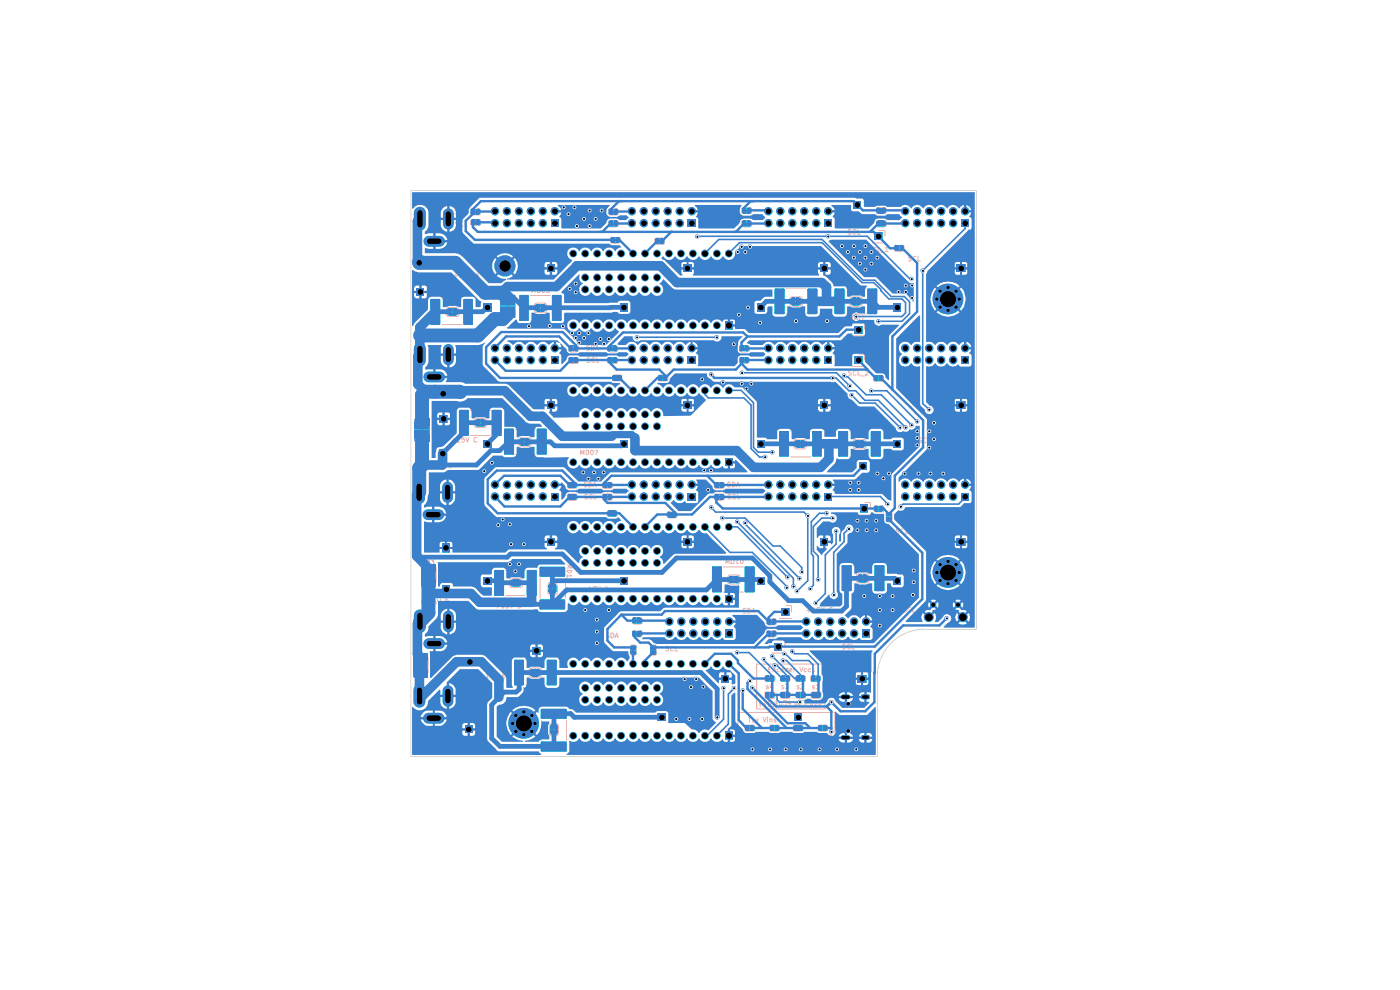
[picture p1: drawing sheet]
<svg xmlns="http://www.w3.org/2000/svg" width="297mm" height="210mm" viewBox="0 0 297 210" stroke-linecap="round" stroke-linejoin="round" font-family="sans-serif">
<path d="M115 157.6h5v1.6h-5z" fill="#00c6c4"/>
<path d="M115 157.6h5v1.6h-5z" fill="none" stroke="#00c6c4" stroke-width=".51"/>
<path d="M115 150.7h5v1.6h-5z" fill="#00c6c4"/>
<path d="M115 150.6h5v1.6h-5z" fill="none" stroke="#00c6c4" stroke-width=".51"/>
<path d="M112.1 121.2h1.6v5h-1.6z" fill="#00c6c4"/>
<path d="M112 121.2h1.6v5h-1.6z" fill="none" stroke="#00c6c4" stroke-width=".51"/>
<path d="M105.1 121.2h1.6v5h-1.6z" fill="#00c6c4"/>
<path d="M105.1 121.2h1.6v5h-1.6z" fill="none" stroke="#00c6c4" stroke-width=".51"/>
<path d="M109.3 140.2h1.7v5h-1.7z" fill="#00c6c4"/>
<path d="M109.3 140.2h1.6v4.9h-1.6z" fill="none" stroke="#00c6c4" stroke-width=".51"/>
<path d="M116.3 140.2h1.6v5h-1.6z" fill="#00c6c4"/>
<path d="M116.2 140.2h1.7v4.9h-1.7z" fill="none" stroke="#00c6c4" stroke-width=".51"/>
<path d="M114.8 127.5h4.9v1.6h-4.9z" fill="#00c6c4"/>
<path d="M114.7 127.4h4.9v1.6h-4.9z" fill="none" stroke="#00c6c4" stroke-width=".51"/>
<path d="M114.8 120.5h4.9v1.6h-4.9z" fill="#00c6c4"/>
<path d="M114.7 120.5h4.9v1.6h-4.9z" fill="none" stroke="#00c6c4" stroke-width=".51"/>
<path d="M165.6 91.7h1.6v4.9h-1.6z" fill="#00c6c4"/>
<path d="M165.5 91.7h1.6v4.9h-1.6z" fill="none" stroke="#00c6c4" stroke-width=".51"/>
<path d="M151.3 120.4h1.6v5h-1.6z" fill="#00c6c4"/>
<path d="M151.3 120.4h1.6v5h-1.6z" fill="none" stroke="#00c6c4" stroke-width=".51"/>
<path d="M158.3 120.4h1.6v5h-1.6z" fill="#00c6c4"/>
<path d="M158.2 120.4h1.6v5h-1.6z" fill="none" stroke="#00c6c4" stroke-width=".51"/>
<path d="M178.9 120.2h1.6v5h-1.6z" fill="#00c6c4"/>
<path d="M178.8 120.1h1.6v5h-1.6z" fill="none" stroke="#00c6c4" stroke-width=".51"/>
<path d="M185.8 120.2h1.6v5h-1.6z" fill="#00c6c4"/>
<path d="M185.8 120.1h1.6v5h-1.6z" fill="none" stroke="#00c6c4" stroke-width=".51"/>
<path d="M107.2 91.2h1.6v5h-1.6z" fill="#00c6c4"/>
<path d="M107.2 91.2h1.6v5h-1.6z" fill="none" stroke="#00c6c4" stroke-width=".51"/>
<path d="M114.2 91.2h1.6v5h-1.6z" fill="#00c6c4"/>
<path d="M114.1 91.2h1.6v5h-1.6z" fill="none" stroke="#00c6c4" stroke-width=".51"/>
<path d="M97.7 87.2h1.6v5h-1.6z" fill="#00c6c4"/>
<path d="M97.6 87.2h1.6v5h-1.6z" fill="none" stroke="#00c6c4" stroke-width=".51"/>
<path d="M104.6 87.2h1.6v5h-1.6z" fill="#00c6c4"/>
<path d="M104.6 87.2h1.6v5h-1.6z" fill="none" stroke="#00c6c4" stroke-width=".51"/>
<path d="M91.6 63.7h1.6v5h-1.6z" fill="#00c6c4"/>
<path d="M91.5 63.7h1.6v5h-1.6z" fill="none" stroke="#00c6c4" stroke-width=".51"/>
<path d="M98.6 63.7h1.5v5h-1.5z" fill="#00c6c4"/>
<path d="M98.5 63.7h1.6v5h-1.6z" fill="none" stroke="#00c6c4" stroke-width=".51"/>
<path d="M110.4 62.9h1.6v5h-1.6z" fill="#00c6c4"/>
<path d="M110.4 62.8h1.5v5h-1.5z" fill="none" stroke="#00c6c4" stroke-width=".51"/>
<path d="M117.4 62.9h1.5v5h-1.5z" fill="#00c6c4"/>
<path d="M117.3 62.8h1.6v5h-1.6z" fill="none" stroke="#00c6c4" stroke-width=".51"/>
<path d="M172.6 91.7h1.5v4.9h-1.5z" fill="#00c6c4"/>
<path d="M172.5 91.7h1.6v4.9h-1.6z" fill="none" stroke="#00c6c4" stroke-width=".51"/>
<path d="M178.1 91.7h1.6v4.9h-1.6z" fill="#00c6c4"/>
<path d="M178.1 91.7h1.6v4.9h-1.6z" fill="none" stroke="#00c6c4" stroke-width=".51"/>
<path d="M185 91.7h1.6v4.9h-1.6z" fill="#00c6c4"/>
<path d="M185 91.7h1.6v4.9h-1.6z" fill="none" stroke="#00c6c4" stroke-width=".51"/>
<path d="M177.3 61.5h1.6v4.9h-1.6z" fill="#00c6c4"/>
<path d="M177.3 61.5h1.6v4.9h-1.6z" fill="none" stroke="#00c6c4" stroke-width=".51"/>
<path d="M184.3 61.5h1.6v4.9h-1.6z" fill="#00c6c4"/>
<path d="M184.2 61.5h1.6v4.9h-1.6z" fill="none" stroke="#00c6c4" stroke-width=".51"/>
<path d="M171.6 61.5h1.6v4.9h-1.6z" fill="#00c6c4"/>
<path d="M171.5 61.5h1.6v4.9h-1.6z" fill="none" stroke="#00c6c4" stroke-width=".51"/>
<path d="M164.6 61.5h1.6v4.9h-1.6z" fill="#00c6c4"/>
<path d="M164.6 61.5h1.6v4.9h-1.6z" fill="none" stroke="#00c6c4" stroke-width=".51"/>
<g fill="none" stroke="#f2aea5" stroke-width=".21">
<path d="M96.3 58.5h.7M96.7 58.1v.7M97.1 44.4h-.4l-.2 .2 .2 .3 .4 .1v.3l-.6 .1M97.2 47.1h-.5v.3l.5 .3-.1 .3h-.4M97.4 58.2l.4-.3v.9M97.4 58.8h.6M97.5 44.4l.5 .1 .1 .5-.1 .4h-.5zM98.2 47.1l-.2-.1-.4 .2v.5l.2 .3 .4-.1M98.4 45.4l.3-1 .4 1M98.5 45.1h.5M98.6 47v1h.5M99 57.9h-.5v.4h.5l-.1 .5h-.4"/>
<path d="M99.3 57.9l.3 .9 .4-.9M99.8 47.5l.4 .3M99.9 47.5v-.8l.3-.2 1.6 .1 .2 .3v.6M100 44.4h1.7l.2 .3-.1 .7-.2 .2-1.6-.1-.1-.2v-.6zM100.2 47.9h1.4M100.9 58.8l.4-.9 .3 .9M101 58.6h.5M102 47.5l-.4 .3M125.9 44.3l-.5 .1 .2 .4 .3 .1v.3h-.5M126 46.9l-.5 .1 .1 .3 .4 .2-.1 .3h-.4M126.3 44.3h.4l.2 .2v.5l-.3 .3h-.3zM127 47l-.4-.1-.2 .4 .2 .5 .4-.1"/>
<path d="M127.3 45.3l.2-1 .3 1M127.3 45h.5M127.4 46.9v.9h.5M128.6 56.5h.8M128.9 56.1v.8M129 47.7l.4 .4 1.6-.1 .2-.1-.1-1-.3-.1h-1.6l-.1 .3v.6M129.2 44.4h1.8l.2 .3-.1 .7-.3 .2-1.6-.1-.1-.2v-.6zM129.8 56.1l.2-.2v1M129.8 56.9h.6M129.9 50.3h1.4l.3 .4v.6l-.2 .3h-1.5M129.9 50.3l-.3 .2a1.01 1.01 0 0 0 .1 1.1h.2M131.2 55.9h-.4l-.1 .5 .4-.2 .2 .3-.1 .3h-.5"/>
<path d="M131.6 55.9l.3 1 .3-1M133.2 56.9l.3-1 .4 1M133.3 56.6h.5M138.9 50.9v.6l.2 .3 1.5 .1M139.2 50.5l-.3 .4M139.2 50.5l1.6 .1 .2 .3v.6M141 51.5l-.4 .4M154.6 44.2l-.5 .1 .1 .3 .4 .2-.2 .4-.3-.1M154.7 46.8l-.4-.1-.1 .2v.3l.5 .2v.3h-.5M155 44.2h.4l.2 .2v.6l-.3 .2h-.3zM155.7 46.9v-.1a.52 .52 0 0 0-.6 .3 .52 .52 0 0 0 .2 .6h.4M155.9 45.2l.3-1 .3 1"/>
<path d="M156 44.9h.5M156.1 46.7v1h.5M156.8 59.6v.8M157.3 47.7l.4 .4h1.4l.4-.4M157.3 47.7l.1-.8 .3-.1h1.6l.2 .3v.6M157.5 44.1h1.8l.2 .3-.1 .8-.3 .1h-1.6l-.2-.3v-.6zM157.6 59.7l.3-.4v1.1M159.1 59.3h-.5v.6h.5v.4h-.5M159.4 59.3l.4 1.1 .3-1.1M180.5 48.7h-.4l-.2 .1 .2 .3 .4 .2v.3h-.6M181.5 48.8l-.4-.1-.2 .2v.5l.4 .3 .2-.1M181.9 48.7v1h.6"/>
<path d="M184.8 52.4l-.5 .1v.2l.5 .3-.1 .3h-.4M185 51.4h2.7M185.8 47.7l.4 .4h1.5l.3-.4M185.8 52.5l-.4-.1-.2 .2v.6l.2 .1h.4M185.9 47.7v-.8l.3-.1h1.6l.2 .3v.6M186.1 44.1h1.7l.2 .3v.8l-.3 .1h-1.6l-.2-.3v-.6zM186.3 52.4v.9h.5M186.4 48.9h1.3v1.3M186.9 53.5h.7M187.8 52.7l.3-.3v.9M187.8 53.3h.6M190.1 52h1.4l.3 .4v.6l-.2 .2-1.5 .1"/>
<path d="M190.1 52h-.2a1.01 1.01 0 0 0-.1 1.1l.3 .2M193.3 54.4h-.5v.4l.5 .1v.4h-.5M194.3 54.4h-.2l-.4 .2v.5l.4 .3 .2-.1M194.7 54.4v1h.5M93.7 63.5h4.4M93.7 68.9h4.4M94.4 62.7v-.9l.3 .7 .4-.7v.9M94.5 71.3h.7M94.8 65.4l.5-.2h1.4a.68 .68 0 0 1 .7 .7v.6a.68 .68 0 0 1-.7 .7h-1.4l-.5-.2-.2-.5v-.8zM94.9 70.9v.8M95.5 61.8h.4l.2 .2v.6l-.2 .1h-.4zM95.7 70.9l.3-.2v1"/>
<path d="M95.7 71.7h.6M96.6 61.8h.3l.1 .2-.1 .7h-.3l-.1-.1zM97.2 70.7h-.5l-.1 .4h.6v.4l-.2 .2-.4-.2M97.5 70.7l.4 1 .2-1M97.7 61.7l-.3 .7h.6M98 62.1v.6M99.2 71.1h.4l.2-.2-.2-.2h-.4v1h.4l.2-.2v-.3l-.2-.1M106.1 63.2h3.2v3.6h-3.2zM112.5 62.7h4.4M112.5 68h4.4M112.9 62.1v-1.1l.3 .8 .3-.8v1.1M113.2 65.7l.1-.8 .3-.5 1.8-.1a.76 .76 0 0 1 .7 .8 1.08 1.08 0 0 1-.5 1.2l-.2 .1"/>
<path d="M113.3 65.7l.2 .5 .5 .2M114 66.3h1.4M114 61a.55 .55 0 0 1 .6 .4 .55 .55 0 0 1-.2 .7h-.4zM115.1 61.1l.1-.1a.53 .53 0 0 1 .4 .6 .53 .53 0 0 1-.5 .5l-.1-.4zM115.9 61h.6l-.3 .5h.3v.5h-.6M120.6 74.2l.3 .4M120.6 74.2l.1-.8 .2-.1h1.7l.1 .3v.6M120.8 75.9h1.8l.1 .3v.7l-.3 .2-1.6-.1-.2-.3v-.5zM120.9 74.6h1.5M122.8 74.2l-.4 .4M125 73.3l-.4-.1-.1 .2v.3a.42 .42 0 0 1 .5 .5h-.5M125.1 75.9h-.4l-.2 .1 .1 .3 .4 .1 .1 .2-.1 .3-.5-.1"/>
<path d="M125.5 73.2h.2l.3 .3v.5l-.2 .2h-.3zM126.2 75.9a.47 .47 0 0 0-.7 .5 .47 .47 0 0 0 .7 .4M126.3 74.2l.4-1 .3 1M126.4 74h.5M126.6 75.9v1h.4M130.1 79.6h1.7l.1 .3v.7l-.3 .2h-1.5l-.2-.3v-.6zM130.6 73.3h-1.5l-.2 .3v.8l.3 .2M130.6 75.8h-1.4l-.3 .4v.5l.2 .3 1.5 .1M130.6 73.2l.3 .2 .1 1-.4 .2h-1.4M130.6 75.8h.2a1.01 1.01 0 0 1 .1 1.1l-.3 .2M139.7 79.6h1.8l.2 .3-.1 .7-.3 .2h-1.6l-.1-.3v-.6zM154.3 73.4l-.6 .1v.2l.6 .4-.2 .2h-.4"/>
<path d="M154.3 76h-.5v.3l.5 .2v.3v.2h-.5M154.7 73.4h.3l.2 .2v.6l-.2 .1h-.3zM155.4 76a.49 .49 0 0 0-.7 .2 .49 .49 0 0 0 .1 .6l.1 .2 .5-.1M155.5 74.3l.4-.9 .3 .9M155.6 74.1h.5M155.8 75.9v1.1h.4M156.4 60h.7M156.8 73.6v.6l.3 .4h1.5M156.8 76.2v.5M156.9 76.7l.4 .4M157.3 75.8h1.3l.4 .4v.5l-.2 .3-1.5 .1M157.3 73.3h1.5l.2 .3v.6"/>
<path d="M157.3 75.8l-.4 .4M157.3 73.2l-.4 .4M157.6 60.4h.6M159 74.2l-.4 .4M161 60.4l.4-1.1 .3 1.1M161.1 60.1h.5M166.7 61.3h4.4M166.7 66.6h4.4M167.2 68.1v-1l.4 .7 .3-.7v1M168.3 67.1l.6 .2v.5l-.3 .3h-.3zM169.5 67.1l.3 .1v.7l-.1 .2-.4-.2v-.7zM169.5 62.9h-1.3a.68 .68 0 0 0-.7 .7v.6a.65 .65 0 0 0 .7 .7"/>
<path d="M169.5 62.9l.6 .2 .2 .5M170.3 67.1h.3l.3 .3-.7 .7h.7M170.3 63.6v.8l-.4 .5-1.7 .1M179.4 61.3h4.5M179.4 66.6h4.5M179.7 68v-1l.3 .6 .3-.6v1M180.2 64.2l.2 .5 .5 .2M180.2 64.2v-.8l.3-.4 1.8-.1a.68 .68 0 0 1 .7 .7v.6a.65 .65 0 0 1-.7 .7M180.6 78.7h-.4l-.2 .1 .2 .3 .4 .1v.3l-.6 .1M180.6 72.1h-.5v.5h.3l.2 .3-.2 .2h-.4M180.8 71.2h2.6M180.8 77.7h2.6"/>
<path d="M180.8 67a.52 .52 0 0 1 .6 .5 .52 .52 0 0 1-.6 .5zM180.9 65h1.4M181 72.1h.4a.55 .55 0 0 1 .2 .7 .55 .55 0 0 1-.6 .3zM181.6 78.7h-.4l-.2 .1v.6l.2 .2 .4-.1M181.9 73.1l.3-1 .3 1M181.9 67.1l.1-.1a.55 .55 0 0 1 .4 .5 .55 .55 0 0 1-.4 .5l-.2-.4zM181.9 72.8h.6M182 78.7v.9h.5M182.2 68.6h1.2v1.4M182.2 75.1h1.2v1.3M182.6 79.8h.8M182.6 73.2h.8"/>
<path d="M182.7 67.2l.3-.2v1M182.7 68h.6M183.6 78.7h.5v.1l-.5 .8h.5M183.6 72.2h.5v.4l-.5 .5h.5M186.5 77.4h-.5a.44 .44 0 0 0 .1 .4 .44 .44 0 0 0 .4 .2v.3h-.6M187.5 77.5l-.4-.1-.2 .2v.5l.4 .3 .2-.1M188 77.4v1h.5M87.9 89.5h3.2v3.5h-3.2zM90.4 98.9h.8M90.8 98.5v.7M91.6 98.5l.3-.2v.9M91.6 99.2h.6"/>
<path d="M93 98.3h-.4l-.1 .4 .5-.1 .1 .2-.1 .4-.5-.1M93.4 98.3l.3 .9 .4-.9M95.8 98.4l-.5-.1-.2 .4 .2 .5 .5-.1M95.8 93.4h.8M96.2 93v.8M97 93l.3-.2v1M97 93.8h.5M98.3 82.9h.8M98.5 92.8h-.5v.4h.5v.4l-.2 .2-.3-.2M98.7 82.5v.8M98.8 92.8l.3 1 .4-1M99.5 82.5l.2-.2v1"/>
<path d="M99.5 83.3h.6M99.7 87.1h4.4M99.7 92.4h4.4M100.7 89l.5-.2h1.5a.68 .68 0 0 1 .6 .6v.6a.68 .68 0 0 1-.6 .7h-1.5l-.5-.2-.2-.5 .1-.7zM101 82.3h-.5l-.1 .4h.6v.4l-.2 .2-.4-.2M101.2 92.9l-.5-.1a.52 .52 0 0 0-.2 .6 .52 .52 0 0 0 .6 .3l.1-.1M101.3 82.3l.3 1 .3-1M103 82.7h.5v-.3l-.5-.1v1h.5l.1-.3-.2-.3M109.3 96.4h4.4M109.3 91.1h4.4M109.7 97.8v-1l.4 .6 .3-.6v1M109.9 94l.2 .5 .5 .2"/>
<path d="M109.9 94l.1-.7 .3-.5 1.8-.1a.68 .68 0 0 1 .6 .7v.6a.65 .65 0 0 1-.6 .7M110.6 94.8h1.5M110.8 96.8a.52 .52 0 0 1 .6 .5 .52 .52 0 0 1-.6 .5zM112 96.8l.3 .1v.7l-.2 .2a.58 .58 0 0 1-.1-1zM112.9 97.2l-.1-.1v-.2h.5v.2l-.5 .2v.4l.1 .1 .4-.1v-.4l-.2-.1M123.2 96.4v-.9l.3 .7 .4-.7v.9M124.4 95.5h.3l.2 .2v.6l-.2 .1h-.3zM125.3 95.7l.2-.2a.47 .47 0 0 1 .4 .5 .47 .47 0 0 1-.4 .4l-.2-.1zM126.2 95.5h.6l-.4 .9M142.8 95.5h.8M143.2 95.1v.7M144 95.2l.3-.3v.9"/>
<path d="M144 95.8h.5M145.5 94.9h-.5l-.1 .4 .4-.1 .2 .2v.4h-.6M145.8 94.9l.3 .9 .4-.9M147.6 95.3h.4l.1-.3-.5-.1v.9h.5l.1-.3-.3-.2M164.9 99.1h.8M165.3 98.7v.8M166.1 98.7l.3-.2v1M166.1 99.5h.5M167.6 98.5h-.5l-.1 .5 .6-.1v.4l-.2 .2-.4-.1M167.7 96.9h4.4M167.7 91.5h4.4M167.9 98.5l.3 1 .4-1"/>
<path d="M168.4 93.8v.7M168.4 94.5a.72 .72 0 0 0 .7 .7M168.6 90.9v-.9l.3 .7 .3-.7v.9M169.1 93.2h1.5l.5 .3 .1 .3-.1 .9-.3 .4-1.7 .1M169.1 93.1a.72 .72 0 0 0-.7 .7M169.7 99l.5-.1v-.4h-.5v1l.6-.2-.1-.3h-.2M169.8 90h.3a.55 .55 0 0 1 0 .9h-.3zM170.8 90.1l.1-.1a.47 .47 0 0 1 .4 .5 .47 .47 0 0 1-.4 .4l-.2-.3zM172.1 90h-.2a.73 .73 0 0 0-.2 .9l.5-.1v-.4l-.3-.1-.3 .2M180.2 96.9h4.4M180.2 91.5h4.4M181 90.8v-1l.4 .8 .3-.8v1"/>
<path d="M181.2 93.4l.4-.2h1.5a.68 .68 0 0 1 .7 .6v.7a.68 .68 0 0 1-.7 .7h-1.5l-.4-.2-.2-.5v-.8zM182.1 89.8l.6 .3v.5l-.2 .2h-.4zM183.3 89.8l.3 .3v.7h-.4l-.1-.1v-.6zM184.6 89.8h-.5v.5h.5l.1 .4-.2 .1h-.4M185.7 80.9l1.5-.1 .2-.2v-.6l-.3-.4h-1.6a1.01 1.01 0 0 0-.1 1.1l.3 .2M195.5 92.9l-.5 .1 .2 .4 .3 .1v.3h-.5M196.5 93l-.4-.1-.2 .2v.5l.4 .3 .2-.1M196.9 92.9v1h.5M90.1 118.8v.7l-.2 .2h-.2M90.5 119.3h.4l.2-.2-.1-.3h-.5v.9M91.4 118.8h.6l-.3 .3 .3 .1v.4h-.6M97.7 113.4h.8"/>
<path d="M98 113v.8M98.9 113l.2-.2v1M98.9 113.8h.6M100.3 112.8h-.4l-.1 .5 .4-.2 .2 .5-.2 .2-.4-.1M100.7 112.8l.3 1 .3-1M103 112.9l-.2-.1-.4 .2v.5l.4 .3 .2-.1M108.7 119.4h.4l.2 .2v.5l-.3 .3h-.3zM109.7 119.6l.3-.2v1M110.7 119.5l.5-.1v.2l-.6 .8h.6M120.3 119.8h1l-.7 .3 .7 .4h-1M120.3 105.7l.4 .4M120.4 105.7v-.8l.3-.1h1.6l.2 .3v.6"/>
<path d="M120.5 102.4h1.8l.2 .3-.1 .7-.3 .2-1.6-.1-.1-.3v-.5zM120.7 106.1h1.4M122.5 105.7l-.4 .4M124.5 102.3h-.5v.4l.4 .1 .1 .2-.1 .3-.5-.1M124.6 104.9h-.5v.4l.4 .1 .1 .3-.1 .1h-.5M125 102.3h.3l.3 .4-.4 .6h-.2zM125.6 105l-.4-.1a.55 .55 0 0 0 0 .9l.4-.1M125.8 103.3l.4-1 .3 1M125.9 103h.5M126.1 104.9v.9h.4M127.6 115.1h.8M127.8 105.7l.3 .4"/>
<path d="M127.8 105.7v-.6l.2-.3h1.6l.3 .3v.8l-.3 .2M128 102.4h1.8l.1 .3v.7l-.3 .2-1.6-.1-.2-.3v-.5zM128 114.7v.8M128.1 106.1h1.5M128.8 114.7l.3-.2v1M128.8 115.5h.6M129 108.4h1.8l.1 .3v.7l-.3 .2h-1.6l-.2-.3v-.6zM130.3 114.5h-.5l-.1 .5 .5-.1 .1 .5h-.6M130.6 114.5l.3 1 .3-1M132.9 114.6l-.2-.1-.4 .2v.5l.4 .3 .2-.1M141.7 108.6h1.8l.1 .3v.8l-.3 .2-1.6-.1-.2-.3v-.6zM151.5 105.1v.6l.2 .4h1.6"/>
<path d="M151.5 102.7v.5M151.6 105.1l.1-.3h1.8l.1 .3v.8l-.3 .2M151.6 103.2l.3 .4M151.9 102.3h1.4l.3 .4v.5l-.1 .3-1.6 .1M151.9 102.3l-.3 .4M154 119.5v-1l.3 .8 .4-.8v1M154.9 102.3h-.5l-.1 .1 .2 .4 .4 .2v.2h-.6M155 104.9h-.5a.36 .36 0 0 0 .1 .4 .36 .36 0 0 0 .3 .1v.4h-.5M155.1 118.5l.6 .3v.5l-.2 .2h-.4zM155.4 102.3h.3a.55 .55 0 0 1 .2 .6 .55 .55 0 0 1-.5 .4zM156 105l-.4-.1-.2 .2v.6l.2 .1 .4-.1M156.1 118.9l.3-.4v1"/>
<path d="M156.1 119.5h.5M156.2 103.3l.3-1 .4 1M156.3 103h.5M156.5 104.9v.9h.5M157.3 118.5a.53 .53 0 0 1 .3 .6 .53 .53 0 0 1-.4 .4l-.1-.1v-.6zM181.3 119.5v-1l.3 .8 .3-.8v1M181.9 110.1h-.5v.5l.4 .1 .1 .2-.2 .3-.4-.1M182.1 109.2h2.6M182.5 118.5h.2l.3 .3v.3l-.2 .4h-.3zM182.9 110.2l-.4-.1-.3 .5 .3 .6 .4-.2M183.3 110.1v1.1h.4M183.3 106.6h1.4v1.3"/>
<path d="M183.6 118.5a.53 .53 0 0 1 .4 .6 .53 .53 0 0 1-.4 .4l-.2-.5zM183.9 111.2h.8M184.7 110.1h.7l-.3 .4 .3 .2v.2l-.2 .3-.5-.2M184.9 119l-.2 .2-.3-.1v-.5l.3-.1 .2 .2v.6l-.2 .2h-.3M185.4 107.5l.3-.2 1.6 .1 .2 .3-.1 .7-.2 .2-1.7-.1-.1-.3zM188 110.4l.3 .3M188 110.4v-1.4l.3-.3h.6l.3 .1 .1 1.6M188.3 110.8h.6M189.3 110.4l-.4 .3M190.8 112.2l-.6 .1v.2l.6 .4a.36 .36 0 0 1-.6 .2M191.7 112.3l-.4-.1a.52 .52 0 0 0-.2 .6 .52 .52 0 0 0 .6 .3M192.2 112.2v1h.4"/>
<path d="M87.7 139.3h3.1v3.5h-3.1zM89.4 120.3h3.1v3.4h-3.1zM89.8 127.8h.8M90.2 127.4v.8M91 127.4l.3-.2v1M91 128.2h.5M92.5 127.2h-.5l-.1 .5 .6-.1v.4l-.2 .2-.4-.1M92.8 127.2l.3 1 .4-1M94.6 127.2a.52 .52 0 0 1 .6 .5 .52 .52 0 0 1-.6 .5zM105.2 128.6h.8M105.6 128.2v.7M106.4 128.3l.3-.4v1"/>
<path d="M106.4 128.9h.5M107.1 126.4h4.4M107.1 121h4.4M107.6 120.4v-1l.3 .7 .4-.7v1M107.9 127.9h-.5v.5h.5v.4l-.1 .1h-.4M108.2 127.9l.3 1 .4-1M108.3 122.9l.5-.2h1.4l.3 .1 .3 .4v1l-.3 .4-1.7 .1a.68 .68 0 0 1-.7-.7v-.6zM109.7 120.4h.5M110 127.9h.2l.4 .5-.3 .5h-.3zM111.5 140h4.4M114.6 122.6v4.4M116.2 124.2v1.4"/>
<path d="M116.2 124.2a.65 .65 0 0 1 .8-.7h.6a.68 .68 0 0 1 .6 .7l-.1 1.7-.4 .4h-.7M116.2 125.6l.3 .5 .5 .2M119.9 122.6v4.4M120.3 121h1v.2l-.2 .3h-.5zM120.3 121.9v.6M120.3 122.8v.6M121.1 121.9l.2 .3h-1M121.1 122.8l.2 .4h-1M123.7 125h.8M124.1 124.7v.8M124.9 124.8l.2-.3v1M124.9 125.5h.6"/>
<path d="M126.4 124.5h-.5l-.1 .5 .5-.1 .1 .5h-.6M126.7 124.5l.3 1 .3-1M128.4 124.5a.52 .52 0 0 1 .6 .5 .52 .52 0 0 1-.6 .5zM129.2 134.3l-.5 .1 .2 .4 .3 .1v.3h-.5M129.6 134.3h.4l.2 .2v.5l-.3 .3h-.3zM130.5 135.3l.3-1 .3 1M130.6 135h.5M133.9 136.9h.8l.3 .1v1.6l-.2 .3-.7 .1-.3-.2-.1-1.6zM134.5 132.3l-.3-.2v-.7l.1-.3 1.7-.1 .2 .2 .1 .7-.2 .4-1.6 .1M135.8 133.8h-1.3l-.3 .4v.5l.1 .3 1.5 .1M135.8 133.8h.2a1.01 1.01 0 0 1 .2 1.1l-.4 .2M138.9 136.8l.4 .4"/>
<path d="M138.9 136.9h-.8l-.1 .3v1.6l.3 .2h.6M139.3 138.6l-.4 .4M139.3 137.2v1.4M141.8 137.2l-.3-.1-.3 .1 .1 .3 .5 .2v.3h-.6M142.8 137.2l-.2-.1-.4 .2v.5l.4 .3 .2-.1M143.3 137.1v1h.5M153.4 120.3h4.4M153.4 125.6h4.4M154.5 122.2l.5-.2h1.4a.68 .68 0 0 1 .7 .6v.6a.68 .68 0 0 1-.7 .7h-1.4l-.5-.2-.2-.5v-.7zM158.2 129.1h-.5v.4l.5 .1v.3v.1h-.6M158.7 129h.2l.3 .3 .1 .3-.3 .4h-.3zM159.5 130l.3-1 .4 1"/>
<path d="M159.6 129.8h.5M162.8 131.3h1.7l.2 .3v.8l-.3 .1h-1.6l-.2-.3v-.6zM162.8 133.9h1.7l.2 .3v.7l-.3 .2-1.6-.1-.2-.3v-.5zM163.8 138.4v.2h2.7v-.2M165.1 135.8h1.4v1.4M165.3 131v.2h2.6v-.2M166.7 128.5h1.2v1.3M171.2 129.5h.8M171.6 129.1v.8M172.4 129.1l.3-.2v1M172.4 129.9h.6M173.9 128.9h-.5l-.1 .5 .5-.1 .1 .5h-.6"/>
<path d="M174.2 128.9l.3 1 .3-1M176.5 128.9h-.2l-.4 .2v.5l.4 .3 .2-.1M179.3 136.7l-.3-.1-.3 .2v.2l.5 .2 .1 .3-.1 .2-.5-.1M180.3 136.7l-.3-.1-.3 .3v.5l.3 .3 .3-.1M180.8 136.6v1.1h.5M180.9 125.3h4.4M180.9 120h4.4M181.8 121.9l.5-.2h1.5a.68 .68 0 0 1 .6 .7v.6a.68 .68 0 0 1-.6 .7h-1.5l-.5-.2-.2-.5 .1-.8zM192.2 128.9h-.5v.4l.5 .2v.3h-.5M193.2 128.9h-.2l-.4 .2v.5l.4 .3 .2-.1M193.6 128.9v1h.5M101.9 143.4h.8"/>
<path d="M102.3 143v.8M103.1 143.1l.3-.4v1.1M103.1 143.8h.5M104.6 142.7h-.5v.6l.5-.1v.1v.5l-.5-.1M104.9 142.7l.3 1.1 .4-1.1M106.7 143.3h.3M107.1 142.7h-.4v1.1h.4M111.1 146.8v-1l.3 .7 .4-.7v1M111.5 145.3h4.4M112.3 145.8h.3l.2 .2v.6l-.3 .2h-.2zM112.8 143.7h1.5M113.2 146l.3-.2v1"/>
<path d="M113.2 146.8h.6M114.4 145.7l-.3 .8h.7M114.6 146.1v.7M114.8 152.7v4.4M114.9 143v-.6a.68 .68 0 0 0-.6-.7h-1.7l-.4 .3-.1 1.1 .2 .4 .5 .2M115 143a.72 .72 0 0 1-.7 .7M115.8 149.6v-1l.4 .7 .3-.7v1M116.7 153.6l.5-.2h.6a.68 .68 0 0 1 .7 .6l-.1 1.8-.4 .3h-1l-.4-.3-.1-.3v-1.5zM116.9 148.6h.4a.58 .58 0 0 1 .2 .6 .58 .58 0 0 1-.6 .4zM117.9 148.8l.3-.2v1M117.9 149.6h.5M118.8 148.6h.6l-.3 .3 .3 .1v.4l-.2 .2-.4-.2"/>
<path d="M120.2 152.7v4.4M156.5 151.1h20.6v6.3h-20.6zM158 155.9l.3 1 .4-1M158.1 154l.3-.2h1.6l.1 .3v.8l-.3 .2-1.6-.1-.2-.3zM158.7 152.1h.6M159 155.9v.1M159 152.1v1.1M159 156.2v.7M159.5 156.3h.4v.6M159.5 156.2v.7M160 152.6l-.2-.1-.2 .2 .4 .2v.3h-.4M160.4 152.5l.2 .7"/>
<path d="M160.5 140.9h14.5v9.5h-14.5zM160.9 152.5l-.4 .9-.1 .1M161.3 149.8v.1M161.3 148.8v.6M161.7 149.4h.8M161.9 152.1l.3 1.1 .4-1.1M162.1 149.1v.8M162.3 146.9l.3-.1h1.6l.2 .3-.1 .9-.3 .1h-1.6l-.1-.3zM162.4 143.3h1.8l.2 .3-.1 .8-.3 .2-1.6-.1-.1-.3v-.6zM162.8 152.1v.1M162.8 152.5v.7M163 145.5h-.4v.1l.5 .4-.2 .1-.3-.1"/>
<path d="M163.1 142h.3M163.2 155.9l.4 1 .3-1M163.3 152.6h.4v.6M163.3 152.5v.7M163.4 153.8h1.8l.2 .3-.1 .8-.2 .2-1.7-.1-.1-.3v-.6zM163.5 148.8h-.5v.5h.5v.5h-.5M163.6 141.6h-.5v.9h.5M163.7 145l-.3 .8h.6M163.8 148.8l.4 1.1 .3-1.1M163.9 145.5v.6M164 142l.2-.2 .2 .1v.6M164 141.8v.7"/>
<path d="M164.3 155.9v.1M164.3 156.2v.7M164.6 152.6l-.3-.1-.1 .2 .4 .2v.3h-.4M164.8 156.3h.4v.6M164.8 149.8v.1M164.8 148.8v.6M164.8 156.2v.7M165.4 141.9l-.4-.1-.2 .3 .1 .4h.5M165.4 149l.3-.1 .2 .2v.3l-.2 .2-.3-.1M165.4 148.9v1M165.6 146.9l.3-.1h1.5l.2 .3-.1 .9-.2 .1h-1.6l-.1-.3zM165.7 143.3h1.7l.2 .3-.1 .8-.2 .2-1.6-.1-.1-.3v-.6z"/>
<path d="M165.8 141.9l.2-.1 .3 .3-.2 .4h-.3zM166.2 148.6h.6l-.3 .4 .3 .1v.4h-.6M166.2 145.5h-.3v.2l.4 .3-.2 .1-.2-.1M166.6 145.1h.6l-.3 .4h.3v.5h-.6M167.1 141.6v.9h-.4v-.6h.4M167.4 148.6l-.2 .7h.6M167.6 142.2l.4-.1-.1-.3-.3 .1v.6h.4M167.6 148.9v.7M168.2 155.9l.4 1 .3-1M168.3 154l.3-.2h1.6l.2 .3-.1 .8-.3 .2-1.6-.1-.1-.3zM168.4 141.8v.7M168.7 149h.4v.5h-.4"/>
<path d="M168.7 148.9v1M168.7 141.8l-.3 .3M168.9 146.9l.3-.1h1.5l.2 .3v.9l-.3 .1h-1.6l-.1-.3zM168.9 143.3h1.8l.2 .3v.8l-.3 .2-1.7-.1-.1-.3v-.6zM169.2 155.9v.1M169.2 156.2v.7M169.5 145.5h-.4l.1 .3h.3v.2h-.4M169.5 148.7h.5v.3l-.6 .6h.6M169.7 141.6l.3 .9 .3-.9M169.8 156.3h.4v.6M169.8 156.2v.7M169.9 145.2l.4-.1 .2 .3-.7 .7h.7"/>
<path d="M170.3 148.6h.7l-.3 .4h.2l.1 .4-.2 .2-.5-.1M171.1 141.9l-.2-.1-.3 .3 .1 .4h.4M172 149h.4v.5h-.4M172 141.9l-.3-.1-.3 .3 .2 .4h.4M172 148.9v1M172.1 146.9l.3-.1h1.6l.2 .3v.9l-.3 .1h-1.7l-.1-.3zM172.2 143.3h1.7l.2 .3v.8l-.3 .2-1.6-.1-.2-.3v-.6zM172.7 145.5h-.3v.2l.4 .3-.2 .1-.2-.1M172.7 141.9l-.2-.1-.1 .4h.2l.2 .2-.4 .1M172.8 156.8v.1M172.8 155.9v.6M172.8 148.9l.3-.3v1"/>
<path d="M172.8 149.6h.5M173.1 145.4l.4-.3v1M173.1 146.1h.6M173.2 156.5h.8M173.6 156.1v.8M173.7 153.8h1.8l.1 .3v.8l-.3 .2-1.6-.1-.2-.3v-.6zM173.7 148.7l.4-.1 .2 .3-.7 .7h.7M175 155.9h-.5l-.1 .4h.6v.5h-.6M175.3 155.9l.3 1 .3-1M176.3 156.8v.1M176.3 155.9v.6"/>
</g>
<g fill="#0fe">
<path d="M153.9 133.6h1.7v1.7h-1.7z"/>
<path d="M160.6 122.4h1.7v1.7h-1.7z"/>
<path d="M153.9 126.3h1.5v1.6h-1.5z"/>
<path d="M165.6 143.7h.8v.5h-.8z"/>
<path d="M165.9 143.4h.5v1.1h-.5z"/>
<circle cx="154.7" cy="131.9" r=".89"/>
<circle cx="152.2" cy="134.4" r=".89"/>
<circle cx="152.2" cy="131.9" r=".89"/>
<circle cx="149.6" cy="134.4" r=".89"/>
<circle cx="176.1" cy="134.4" r=".89"/>
<circle cx="173.6" cy="134.4" r=".89"/>
<circle cx="173.6" cy="131.9" r=".89"/>
<circle cx="171.1" cy="134.4" r=".89"/>
<circle cx="171.1" cy="131.9" r=".89"/>
<circle cx="152.1" cy="127" r=".8"/>
<circle cx="149.6" cy="127" r=".8"/>
<circle cx="165.9" cy="144.2" r=".38"/>
<circle cx="165.9" cy="143.7" r=".38"/>
</g>
<path d="M166.4 143.4h.3v1.1h-.3z" fill="none" stroke="#0fe" stroke-width=".21"/>
<g fill="#0fe">
<path d="M166.4 143.4h.3v1.1h-.3z"/>
<path d="M163.4 143.7h.9v.5h-.9z"/>
<path d="M163.4 143.4h.6v1.1h-.6z"/>
<path d="M162.3 143.7h.9v.5h-.9z"/>
<path d="M162.7 143.4h.5v1.1h-.5z"/>
<circle cx="164" cy="144.2" r=".38"/>
<circle cx="164" cy="143.7" r=".38"/>
<circle cx="162.7" cy="144.2" r=".38"/>
<circle cx="162.7" cy="143.7" r=".38"/>
</g>
<path d="M163.2 143.4h.2v1.1h-.2z" fill="none" stroke="#0fe" stroke-width=".21"/>
<g fill="#0fe">
<path d="M163.2 143.4h.2v1.1h-.2z"/>
<path d="M164.3 136.4h1.7v1.6h-1.7z"/>
<path d="M162.8 134.2h.7v.5h-.7z"/>
<path d="M163 133.9h.5v1.1h-.5z"/>
<path d="M163.9 134.2h.7v.5h-.7z"/>
<path d="M163.9 133.9h.4v1.1h-.4z"/>
<circle cx="163" cy="134.1" r=".38"/>
<circle cx="163" cy="134.7" r=".38"/>
<circle cx="164.3" cy="134.1" r=".38"/>
<circle cx="164.3" cy="134.7" r=".38"/>
</g>
<path d="M163.5 133.9h.4v1.1h-.4z" fill="none" stroke="#0fe" stroke-width=".21"/>
<g fill="#0fe">
<path d="M163.5 133.9h.4v1.1h-.4z"/>
<path d="M138.4 138.1h.5v.8h-.5z"/>
<path d="M138 138.1h1.1v.5h-1.1z"/>
<path d="M138.4 137h.5v.8h-.5z"/>
<path d="M138 137.3h1.1v.5h-1.1z"/>
<circle cx="142" cy="134.4" r=".89"/>
<circle cx="131.8" cy="140.8" r=".8"/>
<circle cx="134.3" cy="140.8" r=".8"/>
<circle cx="136.9" cy="140.8" r=".8"/>
<circle cx="138.4" cy="138.6" r=".38"/>
<circle cx="138.9" cy="138.6" r=".38"/>
<circle cx="138.4" cy="137.3" r=".38"/>
<circle cx="138.9" cy="137.3" r=".38"/>
</g>
<path d="M138 137.8h1.1v.3h-1.1z" fill="none" stroke="#0fe" stroke-width=".21"/>
<g fill="#0fe">
<path d="M138 137.8h1.1v.3h-1.1z"/>
<path d="M116.9 104.5h1.7v1.7h-1.7z"/>
<circle cx="112.6" cy="105.4" r=".89"/>
<circle cx="112.6" cy="102.8" r=".89"/>
<circle cx="110.1" cy="105.4" r=".89"/>
<circle cx="110.1" cy="102.8" r=".89"/>
</g>
<path d="M88.9 103.1v2.6" fill="none" stroke="#0fe" stroke-width="2.5"/>
<path d="M90.8 109.2h2.3M95 103.3v2.2" fill="none" stroke="#0fe" stroke-width="2.3"/>
<g fill="#0fe">
<path d="M93.8 115.4h1.7v1.7h-1.7z"/>
<path d="M102.5 122.4h1.8v1.7h-1.8z"/>
<path d="M93.8 124.2h1.7v1.7h-1.7z"/>
<circle cx="121.6" cy="111.8" r=".8"/>
<circle cx="124.2" cy="111.8" r=".8"/>
<circle cx="126.7" cy="111.8" r=".8"/>
<circle cx="129.2" cy="111.8" r=".8"/>
<circle cx="131.8" cy="111.8" r=".8"/>
</g>
<path d="M89.1 130.6v2.4" fill="none" stroke="#0fe" stroke-width="2.5"/>
<path d="M91 136.5h2.3M95.1 130.7v2.3" fill="none" stroke="#0fe" stroke-width="2.3"/>
<g fill="#0fe">
<path d="M89.4 120.4h3v1.5h-3z"/>
<path d="M90.9 120.4h.5v1.5h-.5z"/>
<path d="M89.4 122.1h3v1.6h-3z"/>
<circle cx="90.9" cy="121.4" r=".55"/>
<circle cx="90.9" cy="120.9" r=".55"/>
</g>
<path d="M89.4 121.9h3v.2h-3z" fill="none" stroke="#0fe" stroke-width=".21"/>
<path d="M89.4 122h3" fill="none" stroke="#0fe" stroke-width=".25"/>
<g fill="#0fe">
<path d="M114.8 120.5h4.9v1.6h-4.9z"/>
<circle cx="115.2" cy="105.4" r=".89"/>
<circle cx="107.6" cy="105.4" r=".89"/>
<circle cx="105" cy="105.4" r=".89"/>
</g>
<path d="M114.7 120.5h4.9v1.6h-4.9z" fill="none" stroke="#0fe" stroke-width=".51"/>
<g fill="#0fe">
<path d="M127.9 105.2h.8v.5h-.8z"/>
<path d="M128.2 104.9h.5v1.1h-.5z"/>
<path d="M121.5 105.2h.9v.5h-.9z"/>
<path d="M121.5 104.9h.5v1.1h-.5z"/>
<path d="M120.4 105.2h.9v.5h-.9z"/>
<path d="M120.8 104.9h.5v1.1h-.5z"/>
<circle cx="128.2" cy="105.2" r=".38"/>
<circle cx="128.2" cy="105.7" r=".38"/>
<circle cx="122" cy="105.7" r=".38"/>
<circle cx="122" cy="105.2" r=".38"/>
<circle cx="120.8" cy="105.7" r=".38"/>
<circle cx="120.8" cy="105.2" r=".38"/>
</g>
<path d="M121.3 104.9h.2v1.1h-.2z" fill="none" stroke="#0fe" stroke-width=".21"/>
<g fill="#0fe">
<path d="M121.3 104.9h.2v1.1h-.2z"/>
<path d="M112.1 121.2h1.6v5h-1.6z"/>
</g>
<path d="M112 121.2h1.6v5h-1.6z" fill="none" stroke="#0fe" stroke-width=".51"/>
<path d="M105.1 121.2h1.6v5h-1.6z" fill="#0fe"/>
<path d="M105.1 121.2h1.6v5h-1.6z" fill="none" stroke="#0fe" stroke-width=".51"/>
<g fill="#0fe">
<path d="M109.6 123.5h1v.4h-1z"/>
<path d="M109.6 123h.5v1.4h-.5z"/>
<path d="M108.3 123.5h1v.4h-1z"/>
<path d="M108.8 123h.5v1.4h-.5z"/>
<circle cx="110.1" cy="123.5" r=".55"/>
<circle cx="110.1" cy="123.9" r=".55"/>
<circle cx="108.8" cy="123.5" r=".55"/>
<circle cx="108.8" cy="123.9" r=".55"/>
</g>
<path d="M109.3 123h.3v1.4h-.3z" fill="none" stroke="#0fe" stroke-width=".21"/>
<g fill="#0fe">
<path d="M109.3 123h.3v1.4h-.3z"/>
<path d="M117.3 154.9h.5v1h-.5z"/>
<path d="M116.8 154.9h1.5v.5h-1.5z"/>
<path d="M117.3 153.6h.5v1h-.5z"/>
<path d="M116.8 154.1h1.5v.5h-1.5z"/>
<circle cx="129.2" cy="156.1" r=".8"/>
<circle cx="126.7" cy="156.1" r=".8"/>
<circle cx="124.2" cy="156.1" r=".8"/>
<circle cx="121.6" cy="156.1" r=".8"/>
<circle cx="117.8" cy="155.4" r=".55"/>
<circle cx="117.3" cy="155.4" r=".55"/>
<circle cx="117.8" cy="154.1" r=".55"/>
<circle cx="117.3" cy="154.1" r=".55"/>
</g>
<path d="M116.8 154.6h1.5v.3h-1.5z" fill="none" stroke="#0fe" stroke-width=".21"/>
<g fill="#0fe">
<path d="M116.8 154.6h1.5v.3h-1.5z"/>
<path d="M113.7 142.4h1v.6h-1z"/>
<path d="M113.7 141.9h.5v1.6h-.5z"/>
<circle cx="136.9" cy="156.1" r=".8"/>
<circle cx="134.3" cy="156.1" r=".8"/>
<circle cx="131.8" cy="156.1" r=".8"/>
<circle cx="136.9" cy="145.9" r=".8"/>
<circle cx="131.8" cy="148.5" r=".8"/>
<circle cx="134.3" cy="148.5" r=".8"/>
<circle cx="136.9" cy="148.5" r=".8"/>
<circle cx="129.2" cy="140.8" r=".8"/>
<circle cx="134.3" cy="145.9" r=".8"/>
<circle cx="131.8" cy="145.9" r=".8"/>
<circle cx="129.2" cy="145.9" r=".8"/>
<circle cx="136.9" cy="127" r=".8"/>
<circle cx="134.3" cy="127" r=".8"/>
<circle cx="131.8" cy="127" r=".8"/>
<circle cx="129.2" cy="127" r=".8"/>
<circle cx="126.7" cy="145.9" r=".8"/>
<circle cx="124.2" cy="145.9" r=".8"/>
<circle cx="124.2" cy="148.5" r=".8"/>
<circle cx="126.7" cy="148.5" r=".8"/>
<circle cx="129.2" cy="148.5" r=".8"/>
<circle cx="121.6" cy="140.8" r=".8"/>
<circle cx="124.2" cy="140.8" r=".8"/>
<circle cx="114.2" cy="143" r=".55"/>
<circle cx="114.2" cy="142.4" r=".55"/>
</g>
<path d="M113.4 141.9h.3v1.6h-.3z" fill="none" stroke="#0fe" stroke-width=".21"/>
<g fill="#0fe">
<path d="M113.4 141.9h.3v1.6h-.3z"/>
<path d="M116.3 140.2h1.6v5h-1.6z"/>
</g>
<path d="M116.2 140.2h1.7v4.9h-1.7z" fill="none" stroke="#0fe" stroke-width=".51"/>
<path d="M114.8 127.5h4.9v1.6h-4.9z" fill="#0fe"/>
<path d="M114.7 127.4h4.9v1.6h-4.9z" fill="none" stroke="#0fe" stroke-width=".51"/>
<g fill="#0fe">
<path d="M153 143.1h1.7v1.7h-1.7z"/>
<path d="M153.9 155.2h1.5v1.6h-1.5z"/>
<path d="M139.5 151.3h1.8v1.7h-1.8z"/>
<path d="M116 114.1h1.7v1.7h-1.7z"/>
<path d="M117 125h.5v1h-.5z"/>
<path d="M116.5 125h1.5v.5h-1.5z"/>
<path d="M117 123.7h.5v1.1h-.5z"/>
<path d="M116.5 124.2h1.5v.6h-1.5z"/>
<circle cx="149.6" cy="131.9" r=".89"/>
<circle cx="147.1" cy="134.4" r=".89"/>
<circle cx="147.1" cy="131.9" r=".89"/>
<circle cx="144.6" cy="134.4" r=".89"/>
<circle cx="144.6" cy="131.9" r=".89"/>
<circle cx="152.1" cy="156.1" r=".8"/>
<circle cx="149.6" cy="156.1" r=".8"/>
<circle cx="147" cy="156.1" r=".8"/>
<circle cx="144.5" cy="156.1" r=".8"/>
<circle cx="141.9" cy="156.1" r=".8"/>
<circle cx="139.4" cy="156.1" r=".8"/>
<circle cx="147" cy="140.8" r=".8"/>
<circle cx="149.6" cy="140.8" r=".8"/>
<circle cx="152.1" cy="140.8" r=".8"/>
<circle cx="154.6" cy="140.8" r=".8"/>
<circle cx="139.4" cy="140.8" r=".8"/>
<circle cx="141.9" cy="140.8" r=".8"/>
<circle cx="144.5" cy="140.8" r=".8"/>
<circle cx="139.4" cy="145.9" r=".8"/>
<circle cx="139.4" cy="148.5" r=".8"/>
<circle cx="126.7" cy="116.9" r=".8"/>
<circle cx="124.2" cy="116.9" r=".8"/>
<circle cx="124.2" cy="119.4" r=".8"/>
<circle cx="117.5" cy="125.5" r=".55"/>
<circle cx="117" cy="125.5" r=".55"/>
<circle cx="117.5" cy="124.2" r=".55"/>
<circle cx="117" cy="124.2" r=".55"/>
</g>
<path d="M116.5 124.8h1.5v.2h-1.5z" fill="none" stroke="#0fe" stroke-width=".21"/>
<g fill="#0fe">
<path d="M116.5 124.8h1.5v.2h-1.5z"/>
<path d="M131.5 122.4h1.7v1.7h-1.7z"/>
<path d="M134.2 134.2h.8v.5h-.8z"/>
<path d="M134.5 133.9h.5v1.1h-.5z"/>
<path d="M135.3 134.2h.8v.5h-.8z"/>
<path d="M135.3 133.9h.5v1.1h-.5z"/>
<path d="M134.2 131.4h.8v.5h-.8z"/>
<path d="M134.5 131.1h.5v1.1h-.5z"/>
<path d="M135.3 131.4h.8v.5h-.8z"/>
<path d="M135.3 131.1h.5v1.1h-.5z"/>
<circle cx="126.7" cy="140.8" r=".8"/>
<circle cx="126.7" cy="127" r=".8"/>
<circle cx="124.2" cy="127" r=".8"/>
<circle cx="121.6" cy="127" r=".8"/>
<circle cx="136.9" cy="116.9" r=".8"/>
<circle cx="134.3" cy="116.9" r=".8"/>
<circle cx="131.8" cy="116.9" r=".8"/>
<circle cx="134.3" cy="119.4" r=".8"/>
<circle cx="136.9" cy="119.4" r=".8"/>
<circle cx="129.2" cy="116.9" r=".8"/>
<circle cx="126.7" cy="119.4" r=".8"/>
<circle cx="129.2" cy="119.4" r=".8"/>
<circle cx="131.8" cy="119.4" r=".8"/>
<circle cx="134.5" cy="134.1" r=".38"/>
<circle cx="134.5" cy="134.7" r=".38"/>
<circle cx="135.8" cy="134.1" r=".38"/>
<circle cx="135.8" cy="134.7" r=".38"/>
<circle cx="134.5" cy="131.4" r=".38"/>
<circle cx="134.5" cy="131.9" r=".38"/>
<circle cx="135.8" cy="131.4" r=".38"/>
<circle cx="135.8" cy="131.9" r=".38"/>
</g>
<path d="M135 131.1h.3v1.1h-.3z" fill="none" stroke="#0fe" stroke-width=".21"/>
<path d="M135 131.1h.3v1.1h-.3z" fill="#0fe"/>
<path d="M135 133.9h.3v1.1h-.3z" fill="none" stroke="#0fe" stroke-width=".21"/>
<g fill="#0fe">
<path d="M135 133.9h.3v1.1h-.3z"/>
<path d="M134.2 138.1h.5v.8h-.5z"/>
<path d="M133.8 138.1h1.1v.5h-1.1z"/>
<path d="M134.2 137h.5v.8h-.5z"/>
<path d="M133.8 137.3h1.1v.5h-1.1z"/>
<circle cx="134.1" cy="138.6" r=".38"/>
<circle cx="134.7" cy="138.6" r=".38"/>
<circle cx="134.1" cy="137.3" r=".38"/>
<circle cx="134.7" cy="137.3" r=".38"/>
</g>
<path d="M133.8 137.8h1.1v.3h-1.1z" fill="none" stroke="#0fe" stroke-width=".21"/>
<g fill="#0fe">
<path d="M133.8 137.8h1.1v.3h-1.1z"/>
<path d="M145 85.1h1.8v1.7h-1.8z"/>
<path d="M131.5 93.3h1.7v1.7h-1.7z"/>
<circle cx="147" cy="98.1" r=".8"/>
<circle cx="144.5" cy="98.1" r=".8"/>
<circle cx="141.9" cy="98.1" r=".8"/>
<circle cx="139.4" cy="98.1" r=".8"/>
<circle cx="136.9" cy="98.1" r=".8"/>
<circle cx="134.3" cy="98.1" r=".8"/>
<circle cx="142" cy="131.9" r=".89"/>
<circle cx="147" cy="127" r=".8"/>
<circle cx="144.5" cy="127" r=".8"/>
<circle cx="141.9" cy="127" r=".8"/>
<circle cx="139.4" cy="127" r=".8"/>
<circle cx="131.8" cy="98.1" r=".8"/>
<circle cx="129.2" cy="98.1" r=".8"/>
</g>
<path d="M128.7 104.9h.3v1.1h-.3z" fill="none" stroke="#0fe" stroke-width=".21"/>
<g fill="#0fe">
<path d="M128.7 104.9h.3v1.1h-.3z"/>
<path d="M145.8 104.5h1.8v1.7h-1.8z"/>
<path d="M141.6 108.9h.8v.5h-.8z"/>
<path d="M141.9 108.7h.5v1.1h-.5z"/>
<path d="M145 114.1h1.8v1.7h-1.8z"/>
<path d="M142.7 108.9h.8v.5h-.8z"/>
<path d="M142.7 108.7h.5v1.1h-.5z"/>
<circle cx="136.9" cy="111.8" r=".8"/>
<circle cx="139.4" cy="111.8" r=".8"/>
<circle cx="141.9" cy="111.8" r=".8"/>
<circle cx="139.4" cy="116.9" r=".8"/>
<circle cx="139.4" cy="119.4" r=".8"/>
<circle cx="144.2" cy="105.4" r=".89"/>
<circle cx="141.7" cy="105.4" r=".89"/>
<circle cx="139.1" cy="105.4" r=".89"/>
<circle cx="141.9" cy="108.9" r=".38"/>
<circle cx="141.9" cy="109.4" r=".38"/>
<circle cx="144.5" cy="111.8" r=".8"/>
<circle cx="147" cy="111.8" r=".8"/>
<circle cx="143.2" cy="108.9" r=".38"/>
<circle cx="143.2" cy="109.4" r=".38"/>
</g>
<path d="M142.4 108.7h.3v1.1h-.3z" fill="none" stroke="#0fe" stroke-width=".21"/>
<g fill="#0fe">
<path d="M142.4 108.7h.3v1.1h-.3z"/>
<path d="M129 105.2h.8v.5h-.8z"/>
<path d="M129 104.9h.5v1.1h-.5z"/>
<path d="M130 108.7h.8v.5h-.8z"/>
<path d="M130 108.4h.5v1.1h-.5z"/>
<path d="M128.9 108.7h.8v.5h-.8z"/>
<path d="M129.2 108.4h.5v1.1h-.5z"/>
<circle cx="134.3" cy="111.8" r=".8"/>
<circle cx="136.6" cy="105.4" r=".89"/>
<circle cx="134.1" cy="105.4" r=".89"/>
<circle cx="129.5" cy="105.2" r=".38"/>
<circle cx="129.5" cy="105.7" r=".38"/>
<circle cx="130.5" cy="109.2" r=".38"/>
<circle cx="130.5" cy="108.7" r=".38"/>
<circle cx="129.2" cy="109.2" r=".38"/>
<circle cx="129.2" cy="108.7" r=".38"/>
</g>
<path d="M129.7 108.4h.3v1.1h-.3z" fill="none" stroke="#0fe" stroke-width=".21"/>
<g fill="#0fe">
<path d="M129.7 108.4h.3v1.1h-.3z"/>
<path d="M182.9 133.6h1.7v1.7h-1.7z"/>
<circle cx="183.8" cy="131.9" r=".89"/>
<circle cx="181.2" cy="134.4" r=".89"/>
<circle cx="181.2" cy="131.9" r=".89"/>
<circle cx="178.7" cy="134.4" r=".89"/>
<circle cx="180" cy="149.3" r=".38"/>
<circle cx="180" cy="155.1" r=".38"/>
</g>
<path d="M178.8 156.5h1.1" fill="none" stroke="#0fe" stroke-width="1"/>
<path d="M183 147.6h1.3v.5h-1.3z" fill="#0fe"/>
<path d="M183 147.6h1.2v.5h-1.2z" fill="none" stroke="#0fe" stroke-width=".51"/>
<path d="M183 156.2h1.3v.6h-1.3z" fill="#0fe"/>
<path d="M183 156.2h1.2v.5h-1.2z" fill="none" stroke="#0fe" stroke-width=".51"/>
<g fill="#0fe">
<path d="M174.7 154.2h.9v.5h-.9z"/>
<path d="M174.7 153.9h.5v1.1h-.5z"/>
<path d="M173.6 154.2h.9v.5h-.9z"/>
<path d="M173.9 153.9h.6v1.1h-.6z"/>
<circle cx="175.2" cy="154.7" r=".38"/>
<circle cx="175.2" cy="154.2" r=".38"/>
<circle cx="173.9" cy="154.7" r=".38"/>
<circle cx="173.9" cy="154.2" r=".38"/>
</g>
<path d="M174.5 153.9h.2v1.1h-.2z" fill="none" stroke="#0fe" stroke-width=".21"/>
<g fill="#0fe">
<path d="M174.5 153.9h.2v1.1h-.2z"/>
<path d="M168.9 143.7h.8v.5h-.8z"/>
<path d="M169.2 143.4h.5v1.1h-.5z"/>
<path d="M166.7 143.7h.8v.5h-.8z"/>
<path d="M166.7 143.4h.6v1.1h-.6z"/>
<path d="M166.7 147.2h.8v.5h-.8z"/>
<path d="M166.7 146.9h.6v1.1h-.6z"/>
<circle cx="169.2" cy="144.2" r=".38"/>
<circle cx="169.2" cy="143.7" r=".38"/>
<circle cx="167.3" cy="144.2" r=".38"/>
<circle cx="167.3" cy="143.7" r=".38"/>
<circle cx="167.3" cy="147.7" r=".38"/>
<circle cx="167.3" cy="147.2" r=".38"/>
</g>
<path d="M166.4 146.9h.3v1.1h-.3z" fill="none" stroke="#0fe" stroke-width=".21"/>
<g fill="#0fe">
<path d="M166.4 146.9h.3v1.1h-.3z"/>
<path d="M168.9 147.2h.8v.5h-.8z"/>
<path d="M169.2 146.9h.5v1.1h-.5z"/>
<circle cx="169.2" cy="147.7" r=".38"/>
<circle cx="169.2" cy="147.2" r=".38"/>
</g>
<path d="M169.7 146.9h.3v1.1h-.3z" fill="none" stroke="#0fe" stroke-width=".21"/>
<g fill="#0fe">
<path d="M169.7 146.9h.3v1.1h-.3z"/>
<path d="M182 143.1h1.8v1.7h-1.8z"/>
</g>
<path d="M178.8 147.8h1.1" fill="none" stroke="#0fe" stroke-width="1"/>
<g fill="#0fe">
<path d="M173.3 143.7h.7v.5h-.7z"/>
<path d="M173.3 143.4h.4v1.1h-.4z"/>
<circle cx="173.7" cy="144.2" r=".38"/>
<circle cx="173.7" cy="143.7" r=".38"/>
</g>
<path d="M172.9 143.4h.4v1.1h-.4z" fill="none" stroke="#0fe" stroke-width=".21"/>
<g fill="#0fe">
<path d="M172.9 143.4h.4v1.1h-.4z"/>
<path d="M168.5 151.3h1.7v1.7h-1.7z"/>
<path d="M169.5 154.2h.8v.5h-.8z"/>
<path d="M169.5 153.9h.5v1.1h-.5z"/>
<path d="M168.4 154.2h.8v.5h-.8z"/>
<path d="M168.7 153.9h.5v1.1h-.5z"/>
<circle cx="170" cy="154.7" r=".38"/>
<circle cx="170" cy="154.2" r=".38"/>
<circle cx="168.7" cy="154.7" r=".38"/>
<circle cx="168.7" cy="154.2" r=".38"/>
</g>
<path d="M169.2 153.9h.3v1.1h-.3z" fill="none" stroke="#0fe" stroke-width=".21"/>
<g fill="#0fe">
<path d="M169.2 153.9h.3v1.1h-.3z"/>
<path d="M164.5 154.2h.8v.5h-.8z"/>
<path d="M164.5 153.9h.5v1.1h-.5z"/>
<path d="M159.2 154.2h.9v.5h-.9z"/>
<path d="M159.2 153.9h.5v1.1h-.5z"/>
<path d="M158.1 154.2h.9v.5h-.9z"/>
<path d="M158.5 153.9h.5v1.1h-.5z"/>
<circle cx="165" cy="154.7" r=".38"/>
<circle cx="165" cy="154.2" r=".38"/>
<circle cx="159.7" cy="154.7" r=".38"/>
<circle cx="159.7" cy="154.2" r=".38"/>
<circle cx="158.4" cy="154.7" r=".38"/>
<circle cx="158.4" cy="154.2" r=".38"/>
</g>
<path d="M159 153.9h.2v1.1h-.2z" fill="none" stroke="#0fe" stroke-width=".21"/>
<g fill="#0fe">
<path d="M159 153.9h.2v1.1h-.2z"/>
<path d="M163.4 154.2h.8v.5h-.8z"/>
<path d="M163.7 153.9h.5v1.1h-.5z"/>
<circle cx="163.7" cy="154.7" r=".38"/>
<circle cx="163.7" cy="154.2" r=".38"/>
</g>
<path d="M164.2 153.9h.3v1.1h-.3z" fill="none" stroke="#0fe" stroke-width=".21"/>
<g fill="#0fe">
<path d="M164.2 153.9h.3v1.1h-.3z"/>
<path d="M170 143.7h.8v.5h-.8z"/>
<path d="M170 143.4h.5v1.1h-.5z"/>
<circle cx="170.5" cy="144.2" r=".38"/>
<circle cx="170.5" cy="143.7" r=".38"/>
</g>
<path d="M169.7 143.4h.3v1.1h-.3z" fill="none" stroke="#0fe" stroke-width=".21"/>
<g fill="#0fe">
<path d="M169.7 143.4h.3v1.1h-.3z"/>
<path d="M172.2 143.7h.7v.5h-.7z"/>
<path d="M172.4 143.4h.5v1.1h-.5z"/>
<path d="M173.3 147.2h.8v.5h-.8z"/>
<path d="M173.3 146.9h.5v1.1h-.5z"/>
<path d="M172.2 147.2h.8v.5h-.8z"/>
<path d="M172.5 146.9h.5v1.1h-.5z"/>
<circle cx="172.4" cy="144.2" r=".38"/>
<circle cx="172.4" cy="143.7" r=".38"/>
<circle cx="173.8" cy="147.7" r=".38"/>
<circle cx="173.8" cy="147.2" r=".38"/>
<circle cx="172.5" cy="147.7" r=".38"/>
<circle cx="172.5" cy="147.2" r=".38"/>
</g>
<path d="M173 146.9h.3v1.1h-.3z" fill="none" stroke="#0fe" stroke-width=".21"/>
<g fill="#0fe">
<path d="M173 146.9h.3v1.1h-.3z"/>
<path d="M170 147.2h.8v.5h-.8z"/>
<path d="M170 146.9h.6v1.1h-.6z"/>
<path d="M165.6 147.2h.8v.5h-.8z"/>
<path d="M165.9 146.9h.5v1.1h-.5z"/>
<path d="M163.4 147.2h.9v.5h-.9z"/>
<path d="M163.4 146.9h.6v1.1h-.6z"/>
<path d="M162.3 147.2h.9v.5h-.9z"/>
<path d="M162.7 146.9h.5v1.1h-.5z"/>
<circle cx="170.6" cy="147.7" r=".38"/>
<circle cx="170.6" cy="147.2" r=".38"/>
<circle cx="165.9" cy="147.7" r=".38"/>
<circle cx="165.9" cy="147.2" r=".38"/>
<circle cx="164" cy="147.7" r=".38"/>
<circle cx="164" cy="147.2" r=".38"/>
<circle cx="162.7" cy="147.7" r=".38"/>
<circle cx="162.7" cy="147.2" r=".38"/>
</g>
<path d="M163.2 146.9h.2v1.1h-.2z" fill="none" stroke="#0fe" stroke-width=".21"/>
<g fill="#0fe">
<path d="M163.2 146.9h.2v1.1h-.2z"/>
<path d="M98.8 139.6h1.7v1.7h-1.7z"/>
<path d="M113 137.2h1.7v1.7h-1.7z"/>
<path d="M112.4 142.4h1v.6h-1z"/>
<path d="M112.9 141.9h.5v1.6h-.5z"/>
<path d="M109.3 140.2h1.7v5h-1.7z"/>
<circle cx="112.9" cy="143" r=".55"/>
<circle cx="112.9" cy="142.4" r=".55"/>
</g>
<path d="M109.3 140.2h1.6v4.9h-1.6z" fill="none" stroke="#0fe" stroke-width=".51"/>
<path d="M98.6 153.9h1.7v1.7h-1.7z" fill="#0fe"/>
<path d="M89 146.4v2.4" fill="none" stroke="#0fe" stroke-width="2.5"/>
<path d="M90.9 152.4h2.3M95 146.5v2.3" fill="none" stroke="#0fe" stroke-width="2.3"/>
<g fill="#0fe">
<path d="M87.8 139.4h2.9v1.5h-2.9z"/>
<path d="M89.2 139.4h.5v1.5h-.5z"/>
<path d="M87.8 141.2h2.9v1.5h-2.9z"/>
<circle cx="89.2" cy="140.4" r=".55"/>
<circle cx="89.2" cy="139.9" r=".55"/>
</g>
<path d="M87.8 140.9h2.9v.3h-2.9z" fill="none" stroke="#0fe" stroke-width=".21"/>
<path d="M87.8 141.1h2.9" fill="none" stroke="#0fe" stroke-width=".25"/>
<g fill="#0fe">
<path d="M115 157.6h5v1.6h-5z"/>
<circle cx="113.5" cy="153.5" r=".47"/>
<circle cx="112.8" cy="151.8" r=".47"/>
<circle cx="112.8" cy="155.1" r=".47"/>
<circle cx="111.1" cy="155.8" r=".47"/>
</g>
<path d="M115 157.6h5v1.6h-5z" fill="none" stroke="#0fe" stroke-width=".51"/>
<path d="M115 150.7h5v1.6h-5z" fill="#0fe"/>
<path d="M115 150.6h5v1.6h-5z" fill="none" stroke="#0fe" stroke-width=".51"/>
<g fill="#0fe">
<path d="M145.8 46.5h1.8v1.7h-1.8z"/>
<path d="M153.9 68.3h1.5v1.6h-1.5z"/>
<path d="M145 56.1h1.8v1.7h-1.8z"/>
<path d="M139 50.9h.7v.5h-.7z"/>
<path d="M139.3 50.7h.4v1.1h-.4z"/>
<path d="M140.1 50.9h.7v.5h-.7z"/>
<path d="M140.1 50.7h.5v1.1h-.5z"/>
<circle cx="111.1" cy="151" r=".47"/>
<circle cx="111.1" cy="153.5" r="3.3"/>
<circle cx="109.4" cy="151.8" r=".47"/>
<circle cx="109.4" cy="155.1" r=".47"/>
<circle cx="108.8" cy="153.5" r=".47"/>
<circle cx="146.8" cy="44.8" r=".89"/>
<circle cx="144.2" cy="47.4" r=".89"/>
<circle cx="144.2" cy="44.8" r=".89"/>
<circle cx="141.7" cy="47.4" r=".89"/>
<circle cx="141.7" cy="44.8" r=".89"/>
<circle cx="139.1" cy="47.4" r=".89"/>
<circle cx="139.1" cy="44.8" r=".89"/>
<circle cx="136.6" cy="44.8" r=".89"/>
<circle cx="134.1" cy="44.8" r=".89"/>
<circle cx="139.4" cy="53.8" r=".8"/>
<circle cx="141.9" cy="53.8" r=".8"/>
<circle cx="144.5" cy="53.8" r=".8"/>
<circle cx="147" cy="53.8" r=".8"/>
<circle cx="152.1" cy="69" r=".8"/>
<circle cx="149.6" cy="69" r=".8"/>
<circle cx="149.6" cy="53.8" r=".8"/>
<circle cx="152.1" cy="53.8" r=".8"/>
<circle cx="154.6" cy="53.8" r=".8"/>
<circle cx="134.3" cy="53.8" r=".8"/>
<circle cx="136.9" cy="53.8" r=".8"/>
<circle cx="139.4" cy="58.9" r=".8"/>
<circle cx="136.9" cy="58.9" r=".8"/>
<circle cx="134.3" cy="58.9" r=".8"/>
<circle cx="134.3" cy="61.4" r=".8"/>
<circle cx="136.9" cy="61.4" r=".8"/>
<circle cx="139.4" cy="61.4" r=".8"/>
<circle cx="136.6" cy="47.4" r=".89"/>
<circle cx="134.1" cy="47.4" r=".89"/>
<circle cx="134.3" cy="69" r=".8"/>
<circle cx="139.3" cy="50.9" r=".38"/>
<circle cx="139.3" cy="51.4" r=".38"/>
<circle cx="140.6" cy="50.9" r=".38"/>
<circle cx="140.6" cy="51.4" r=".38"/>
</g>
<path d="M139.7 50.7h.4v1.1h-.4z" fill="none" stroke="#0fe" stroke-width=".21"/>
<g fill="#0fe">
<path d="M139.7 50.7h.4v1.1h-.4z"/>
<path d="M145.8 75.6h1.8v1.7h-1.8z"/>
<circle cx="144.5" cy="69" r=".8"/>
<circle cx="141.9" cy="69" r=".8"/>
<circle cx="139.4" cy="69" r=".8"/>
<circle cx="136.9" cy="69" r=".8"/>
<circle cx="147" cy="69" r=".8"/>
<circle cx="146.8" cy="73.9" r=".89"/>
<circle cx="144.2" cy="73.9" r=".89"/>
<circle cx="144.2" cy="76.4" r=".89"/>
<circle cx="141.7" cy="76.4" r=".89"/>
<circle cx="141.7" cy="73.9" r=".89"/>
<circle cx="139.1" cy="76.4" r=".89"/>
<circle cx="139.1" cy="73.9" r=".89"/>
<circle cx="136.6" cy="76.4" r=".89"/>
<circle cx="136.6" cy="73.9" r=".89"/>
<circle cx="134.1" cy="76.4" r=".89"/>
<circle cx="134.1" cy="73.9" r=".89"/>
<circle cx="105" cy="76.4" r=".89"/>
</g>
<path d="M89.1 73.9v2.6" fill="none" stroke="#0fe" stroke-width="2.5"/>
<path d="M91 80h2.3M95.1 74.1v2.2" fill="none" stroke="#0fe" stroke-width="2.3"/>
<g fill="#0fe">
<path d="M93.2 82.7h1.7v1.7h-1.7z"/>
<path d="M93.3 88h1.7v1.7h-1.7z"/>
<path d="M93.1 95.4h1.7v1.7h-1.7z"/>
<path d="M88 89.6h3.1v1.5h-3.1z"/>
<path d="M89.5 89.6h.5v1.5h-.5z"/>
<path d="M88 91.4h3.1v1.5h-3.1z"/>
<circle cx="115.2" cy="73.9" r=".89"/>
<circle cx="112.6" cy="73.9" r=".89"/>
<circle cx="110.1" cy="73.9" r=".89"/>
<circle cx="107.6" cy="73.9" r=".89"/>
<circle cx="105" cy="73.9" r=".89"/>
<circle cx="115.2" cy="76.4" r=".89"/>
<circle cx="112.6" cy="76.4" r=".89"/>
<circle cx="110.1" cy="76.4" r=".89"/>
<circle cx="107.6" cy="76.4" r=".89"/>
<circle cx="89.5" cy="90.6" r=".55"/>
<circle cx="89.5" cy="90.1" r=".55"/>
</g>
<path d="M88 91.1h3.1v.3h-3.1z" fill="none" stroke="#0fe" stroke-width=".21"/>
<path d="M88 91.2h3.1" fill="none" stroke="#0fe" stroke-width=".34"/>
<path d="M97.7 87.2h1.6v5h-1.6z" fill="#0fe"/>
<path d="M97.6 87.2h1.6v5h-1.6z" fill="none" stroke="#0fe" stroke-width=".51"/>
<g fill="#0fe">
<path d="M102.5 93.3h1.8v1.7h-1.8z"/>
<path d="M107.2 91.2h1.6v5h-1.6z"/>
</g>
<path d="M107.2 91.2h1.6v5h-1.6z" fill="none" stroke="#0fe" stroke-width=".51"/>
<path d="M104.6 87.2h1.6v5h-1.6z" fill="#0fe"/>
<path d="M104.6 87.2h1.6v5h-1.6z" fill="none" stroke="#0fe" stroke-width=".51"/>
<g fill="#0fe">
<path d="M100.8 89.5h1v.5h-1z"/>
<path d="M101.3 89h.5v1.5h-.5z"/>
<path d="M102.1 89.5h1v.5h-1z"/>
<path d="M102.1 89h.5v1.5h-.5z"/>
<circle cx="101.3" cy="90" r=".55"/>
<circle cx="101.3" cy="89.5" r=".55"/>
<circle cx="102.6" cy="90" r=".55"/>
<circle cx="102.6" cy="89.5" r=".55"/>
</g>
<path d="M101.8 89h.3v1.5h-.3z" fill="none" stroke="#0fe" stroke-width=".21"/>
<g fill="#0fe">
<path d="M101.8 89h.3v1.5h-.3z"/>
<path d="M116 56.1h1.7v1.7h-1.7z"/>
<path d="M117.4 62.9h1.5v5h-1.5z"/>
<circle cx="121.6" cy="53.8" r=".8"/>
<circle cx="124.2" cy="53.8" r=".8"/>
<circle cx="124.2" cy="58.9" r=".8"/>
<circle cx="124.2" cy="61.4" r=".8"/>
</g>
<path d="M117.3 62.8h1.6v5h-1.6z" fill="none" stroke="#0fe" stroke-width=".51"/>
<g fill="#0fe">
<path d="M131.5 64.3h1.7v1.8h-1.7z"/>
<path d="M116.9 46.5h1.7v1.7h-1.7z"/>
<path d="M130.8 50.7h.7v.5h-.7z"/>
<path d="M130.8 50.4h.4v1.1h-.4z"/>
<path d="M129.7 50.7h.7v.5h-.7z"/>
<path d="M129.9 50.4h.5v1.1h-.5z"/>
<circle cx="131.8" cy="69" r=".8"/>
<circle cx="129.2" cy="69" r=".8"/>
<circle cx="129.2" cy="58.9" r=".8"/>
<circle cx="126.7" cy="61.4" r=".8"/>
<circle cx="129.2" cy="61.4" r=".8"/>
<circle cx="131.8" cy="61.4" r=".8"/>
<circle cx="126.7" cy="53.8" r=".8"/>
<circle cx="129.2" cy="53.8" r=".8"/>
<circle cx="131.8" cy="53.8" r=".8"/>
<circle cx="131.8" cy="58.9" r=".8"/>
<circle cx="126.7" cy="58.9" r=".8"/>
<circle cx="117.7" cy="44.8" r=".89"/>
<circle cx="115.2" cy="47.4" r=".89"/>
<circle cx="115.2" cy="44.8" r=".89"/>
<circle cx="112.6" cy="44.8" r=".89"/>
<circle cx="131.2" cy="51.2" r=".38"/>
<circle cx="131.2" cy="50.7" r=".38"/>
<circle cx="129.9" cy="51.2" r=".38"/>
<circle cx="129.9" cy="50.7" r=".38"/>
</g>
<path d="M130.4 50.4h.4v1.1h-.4z" fill="none" stroke="#0fe" stroke-width=".21"/>
<path d="M130.4 50.4h.4v1.1h-.4z" fill="#0fe"/>
<path d="M130 46.9h.3v1.1h-.3z" fill="none" stroke="#0fe" stroke-width=".21"/>
<g fill="#0fe">
<path d="M130 46.9h.3v1.1h-.3z"/>
<path d="M129.2 44.7h.8v.5h-.8z"/>
<path d="M129.5 44.4h.5v1.1h-.5z"/>
<path d="M130.3 44.7h.8v.5h-.8z"/>
<path d="M130.3 44.4h.5v1.1h-.5z"/>
<circle cx="129.5" cy="44.7" r=".38"/>
<circle cx="129.5" cy="45.2" r=".38"/>
<circle cx="130.8" cy="44.7" r=".38"/>
<circle cx="130.8" cy="45.2" r=".38"/>
</g>
<path d="M130 44.4h.3v1.1h-.3z" fill="none" stroke="#0fe" stroke-width=".21"/>
<g fill="#0fe">
<path d="M130 44.4h.3v1.1h-.3z"/>
<path d="M129.2 47.2h.8v.5h-.8z"/>
<path d="M129.5 46.9h.5v1.1h-.5z"/>
<path d="M130.3 47.2h.8v.5h-.8z"/>
<path d="M130.3 46.9h.5v1.1h-.5z"/>
<path d="M116 85.1h1.7v1.7h-1.7z"/>
<path d="M139.7 80h.8v.5h-.8z"/>
<path d="M140 79.6h.5v1.1h-.5z"/>
<path d="M140.8 80h.8v.5h-.8z"/>
<path d="M140.8 79.6h.5v1.1h-.5z"/>
<circle cx="129.5" cy="47.2" r=".38"/>
<circle cx="129.5" cy="47.7" r=".38"/>
<circle cx="130.8" cy="47.2" r=".38"/>
<circle cx="130.8" cy="47.7" r=".38"/>
<circle cx="126.7" cy="69" r=".8"/>
<circle cx="124.2" cy="69" r=".8"/>
<circle cx="121.6" cy="69" r=".8"/>
<circle cx="117.7" cy="73.9" r=".89"/>
<circle cx="121.6" cy="82.8" r=".8"/>
<circle cx="124.2" cy="82.8" r=".8"/>
<circle cx="126.7" cy="82.8" r=".8"/>
<circle cx="126.7" cy="87.9" r=".8"/>
<circle cx="124.2" cy="87.9" r=".8"/>
<circle cx="136.9" cy="82.8" r=".8"/>
<circle cx="139.4" cy="82.8" r=".8"/>
<circle cx="140" cy="80" r=".38"/>
<circle cx="140" cy="80.5" r=".38"/>
<circle cx="141.3" cy="80" r=".38"/>
<circle cx="141.3" cy="80.5" r=".38"/>
</g>
<path d="M140.5 79.6h.3v1.1h-.3z" fill="none" stroke="#0fe" stroke-width=".21"/>
<g fill="#0fe">
<path d="M140.5 79.6h.3v1.1h-.3z"/>
<path d="M131.1 80h.8v.5h-.8z"/>
<path d="M131.1 79.6h.5v1.1h-.5z"/>
<path d="M130 80h.8v.5h-.8z"/>
<path d="M130.3 79.6h.5v1.1h-.5z"/>
<circle cx="129.2" cy="82.8" r=".8"/>
<circle cx="131.8" cy="82.8" r=".8"/>
<circle cx="134.3" cy="82.8" r=".8"/>
<circle cx="131.6" cy="80.5" r=".38"/>
<circle cx="131.6" cy="80" r=".38"/>
<circle cx="130.3" cy="80.5" r=".38"/>
<circle cx="130.3" cy="80" r=".38"/>
</g>
<path d="M130.8 79.6h.3v1.1h-.3z" fill="none" stroke="#0fe" stroke-width=".21"/>
<g fill="#0fe">
<path d="M130.8 79.6h.3v1.1h-.3z"/>
<path d="M129 73.7h.7v.5h-.7z"/>
<path d="M129.2 73.4h.5v1.1h-.5z"/>
<path d="M130.1 73.7h.7v.5h-.7z"/>
<path d="M130.1 73.4h.5v1.1h-.5z"/>
<circle cx="129.2" cy="73.7" r=".38"/>
<circle cx="129.2" cy="74.2" r=".38"/>
<circle cx="130.6" cy="73.7" r=".38"/>
<circle cx="130.6" cy="74.2" r=".38"/>
</g>
<path d="M129.7 73.4h.4v1.1h-.4z" fill="none" stroke="#0fe" stroke-width=".21"/>
<g fill="#0fe">
<path d="M129.7 73.4h.4v1.1h-.4z"/>
<path d="M129 76.2h.7v.5h-.7z"/>
<path d="M129.2 75.9h.5v1.1h-.5z"/>
<path d="M130.1 76.2h.7v.5h-.7z"/>
<path d="M130.1 75.9h.5v1.1h-.5z"/>
<circle cx="129.2" cy="76.2" r=".38"/>
<circle cx="129.2" cy="76.7" r=".38"/>
<circle cx="130.6" cy="76.2" r=".38"/>
<circle cx="130.6" cy="76.7" r=".38"/>
</g>
<path d="M129.7 75.9h.4v1.1h-.4z" fill="none" stroke="#0fe" stroke-width=".21"/>
<g fill="#0fe">
<path d="M129.7 75.9h.4v1.1h-.4z"/>
<path d="M151.7 102.7h.7v.5h-.7z"/>
<path d="M151.9 102.4h.5v1.1h-.5z"/>
<path d="M152.8 102.7h.7v.5h-.7z"/>
<path d="M152.8 102.4h.5v1.1h-.5z"/>
<circle cx="131.8" cy="87.9" r=".8"/>
<circle cx="129.2" cy="87.9" r=".8"/>
<circle cx="129.2" cy="90.5" r=".8"/>
<circle cx="131.8" cy="90.5" r=".8"/>
<circle cx="134.3" cy="90.5" r=".8"/>
<circle cx="144.5" cy="82.8" r=".8"/>
<circle cx="147" cy="82.8" r=".8"/>
<circle cx="149.6" cy="82.8" r=".8"/>
<circle cx="152.1" cy="82.8" r=".8"/>
<circle cx="154.6" cy="82.8" r=".8"/>
<circle cx="139.4" cy="87.9" r=".8"/>
<circle cx="136.9" cy="87.9" r=".8"/>
<circle cx="134.3" cy="87.9" r=".8"/>
<circle cx="136.9" cy="90.5" r=".8"/>
<circle cx="139.4" cy="90.5" r=".8"/>
<circle cx="141.9" cy="82.8" r=".8"/>
<circle cx="146.8" cy="102.8" r=".89"/>
<circle cx="144.2" cy="102.8" r=".89"/>
<circle cx="141.7" cy="102.8" r=".89"/>
<circle cx="151.9" cy="102.7" r=".38"/>
<circle cx="151.9" cy="103.2" r=".38"/>
<circle cx="153.3" cy="102.7" r=".38"/>
<circle cx="153.3" cy="103.2" r=".38"/>
</g>
<path d="M152.4 102.4h.4v1.1h-.4z" fill="none" stroke="#0fe" stroke-width=".21"/>
<g fill="#0fe">
<path d="M152.4 102.4h.4v1.1h-.4z"/>
<path d="M127.9 102.7h.8v.5h-.8z"/>
<path d="M128.2 102.4h.5v1.1h-.5z"/>
<path d="M129 102.7h.8v.5h-.8z"/>
<path d="M129 102.4h.5v1.1h-.5z"/>
<circle cx="139.1" cy="102.8" r=".89"/>
<circle cx="136.6" cy="102.8" r=".89"/>
<circle cx="134.1" cy="102.8" r=".89"/>
<circle cx="128.2" cy="102.7" r=".38"/>
<circle cx="128.2" cy="103.2" r=".38"/>
<circle cx="129.5" cy="102.7" r=".38"/>
<circle cx="129.5" cy="103.2" r=".38"/>
</g>
<path d="M128.7 102.4h.3v1.1h-.3z" fill="none" stroke="#0fe" stroke-width=".21"/>
<g fill="#0fe">
<path d="M128.7 102.4h.3v1.1h-.3z"/>
<path d="M88.3 61.1h1.7v1.7h-1.7z"/>
<path d="M88.1 54.9h1.7v1.7h-1.7z"/>
</g>
<path d="M89.1 45.1v2.6" fill="none" stroke="#0fe" stroke-width="2.5"/>
<path d="M91 51.2h2.3" fill="none" stroke="#0fe" stroke-width="2.3"/>
<g fill="#0fe">
<path d="M102.5 64.3h1.8v1.8h-1.8z"/>
<path d="M113.5 65.1h1v.5h-1z"/>
<path d="M114 64.6h.5v1.5h-.5z"/>
<path d="M114.8 65.1h1.1v.5h-1.1z"/>
<path d="M114.8 64.6h.6v1.5h-.6z"/>
<circle cx="112.6" cy="47.4" r=".89"/>
<circle cx="110.1" cy="47.4" r=".89"/>
<circle cx="110.1" cy="44.8" r=".89"/>
<circle cx="107.6" cy="44.8" r=".89"/>
<circle cx="105" cy="44.8" r=".89"/>
<circle cx="107.1" cy="56.4" r="2.24"/>
<circle cx="107.6" cy="47.4" r=".89"/>
<circle cx="105" cy="47.4" r=".89"/>
<circle cx="114" cy="65.6" r=".55"/>
<circle cx="114" cy="65.1" r=".55"/>
<circle cx="115.4" cy="65.6" r=".55"/>
<circle cx="115.4" cy="65.1" r=".55"/>
</g>
<path d="M114.5 64.6h.3v1.5h-.3z" fill="none" stroke="#0fe" stroke-width=".21"/>
<g fill="#0fe">
<path d="M114.5 64.6h.3v1.5h-.3z"/>
<path d="M106.2 63.4h3.1v1.4h-3.1z"/>
<path d="M107.7 63.4h.5v1.4h-.5z"/>
<path d="M106.2 65.1h3.1v1.6h-3.1z"/>
<circle cx="107.7" cy="64.3" r=".55"/>
<circle cx="107.7" cy="63.9" r=".55"/>
</g>
<path d="M106.2 64.8h3.1v.3h-3.1z" fill="none" stroke="#0fe" stroke-width=".21"/>
<path d="M106.2 65h3.1" fill="none" stroke="#0fe" stroke-width=".34"/>
<path d="M110.4 62.9h1.6v5h-1.6z" fill="#0fe"/>
<path d="M110.4 62.8h1.5v5h-1.5z" fill="none" stroke="#0fe" stroke-width=".51"/>
<path d="M95.1 45.3v2.2" fill="none" stroke="#0fe" stroke-width="2.3"/>
<g fill="#0fe">
<path d="M99.9 44.7h.8v.5h-.8z"/>
<path d="M100.2 44.4h.5v1.1h-.5z"/>
<path d="M101 44.7h.8v.5h-.8z"/>
<path d="M101 44.4h.6v1.1h-.6z"/>
<circle cx="100.2" cy="44.7" r=".38"/>
<circle cx="100.2" cy="45.2" r=".38"/>
<circle cx="101.6" cy="44.7" r=".38"/>
<circle cx="101.6" cy="45.2" r=".38"/>
</g>
<path d="M100.7 44.4h.3v1.1h-.3z" fill="none" stroke="#0fe" stroke-width=".21"/>
<g fill="#0fe">
<path d="M100.7 44.4h.3v1.1h-.3z"/>
<path d="M99.9 46.9h.9v.6h-.9z"/>
<path d="M100.3 46.6h.5v1.1h-.5z"/>
<path d="M101 46.9h.9v.6h-.9z"/>
<path d="M101 46.6h.6v1.1h-.6z"/>
<circle cx="100.3" cy="46.9" r=".38"/>
<circle cx="100.3" cy="47.5" r=".38"/>
<circle cx="101.6" cy="46.9" r=".38"/>
<circle cx="101.6" cy="47.5" r=".38"/>
</g>
<path d="M100.8 46.6h.2v1.1h-.2z" fill="none" stroke="#0fe" stroke-width=".21"/>
<g fill="#0fe">
<path d="M100.8 46.6h.2v1.1h-.2z"/>
<path d="M94.9 65.9h1v.5h-1z"/>
<path d="M95.4 65.4h.5v1.5h-.5z"/>
<path d="M96.1 65.9h1.1v.5h-1.1z"/>
<path d="M96.1 65.4h.5v1.5h-.5z"/>
<circle cx="95.4" cy="66.4" r=".55"/>
<circle cx="95.4" cy="65.9" r=".55"/>
<circle cx="96.6" cy="66.4" r=".55"/>
<circle cx="96.6" cy="65.9" r=".55"/>
</g>
<path d="M95.9 65.4h.2v1.5h-.2z" fill="none" stroke="#0fe" stroke-width=".21"/>
<g fill="#0fe">
<path d="M95.9 65.4h.2v1.5h-.2z"/>
<path d="M91.6 63.7h1.6v5h-1.6z"/>
</g>
<path d="M91.5 63.7h1.6v5h-1.6z" fill="none" stroke="#0fe" stroke-width=".51"/>
<path d="M98.6 63.7h1.5v5h-1.5z" fill="#0fe"/>
<path d="M98.5 63.7h1.6v5h-1.6z" fill="none" stroke="#0fe" stroke-width=".51"/>
<g fill="#0fe">
<path d="M114.2 91.2h1.6v5h-1.6z"/>
<circle cx="115.2" cy="102.8" r=".89"/>
<circle cx="107.6" cy="102.8" r=".89"/>
<circle cx="105" cy="102.8" r=".89"/>
</g>
<path d="M114.1 91.2h1.6v5h-1.6z" fill="none" stroke="#0fe" stroke-width=".51"/>
<g fill="#0fe">
<path d="M110.2 93.5h1v.5h-1z"/>
<path d="M110.7 93h.5v1.5h-.5z"/>
<path d="M111.5 93.5h1v.5h-1z"/>
<path d="M111.5 93h.5v1.5h-.5z"/>
<circle cx="110.7" cy="94" r=".55"/>
<circle cx="110.7" cy="93.5" r=".55"/>
<circle cx="112" cy="94" r=".55"/>
<circle cx="112" cy="93.5" r=".55"/>
</g>
<path d="M111.2 93h.3v1.5h-.3z" fill="none" stroke="#0fe" stroke-width=".21"/>
<g fill="#0fe">
<path d="M111.2 93h.3v1.5h-.3z"/>
<path d="M121.5 102.7h.9v.5h-.9z"/>
<path d="M121.5 102.4h.5v1.1h-.5z"/>
<path d="M120.4 102.7h.9v.5h-.9z"/>
<path d="M120.8 102.4h.5v1.1h-.5z"/>
<circle cx="117.7" cy="102.8" r=".89"/>
<circle cx="121.6" cy="98.1" r=".8"/>
<circle cx="122" cy="103.2" r=".38"/>
<circle cx="122" cy="102.7" r=".38"/>
<circle cx="120.8" cy="103.2" r=".38"/>
<circle cx="120.8" cy="102.7" r=".38"/>
</g>
<path d="M121.3 102.4h.2v1.1h-.2z" fill="none" stroke="#0fe" stroke-width=".21"/>
<g fill="#0fe">
<path d="M121.3 102.4h.2v1.1h-.2z"/>
<path d="M116.9 75.6h1.7v1.7h-1.7z"/>
<path d="M121.8 76.2h.8v.5h-.8z"/>
<path d="M121.8 75.9h.5v1.1h-.5z"/>
<path d="M120.7 76.2h.8v.5h-.8z"/>
<path d="M121 75.9h.5v1.1h-.5z"/>
<circle cx="122.3" cy="76.7" r=".38"/>
<circle cx="122.3" cy="76.2" r=".38"/>
<circle cx="121" cy="76.7" r=".38"/>
<circle cx="121" cy="76.2" r=".38"/>
</g>
<path d="M121.5 75.9h.3v1.1h-.3z" fill="none" stroke="#0fe" stroke-width=".21"/>
<g fill="#0fe">
<path d="M121.5 75.9h.3v1.1h-.3z"/>
<path d="M121.8 73.7h.8v.5h-.8z"/>
<path d="M121.8 73.4h.5v1.1h-.5z"/>
<path d="M120.7 73.7h.8v.5h-.8z"/>
<path d="M121 73.4h.5v1.1h-.5z"/>
<circle cx="122.3" cy="74.2" r=".38"/>
<circle cx="122.3" cy="73.7" r=".38"/>
<circle cx="121" cy="74.2" r=".38"/>
<circle cx="121" cy="73.7" r=".38"/>
</g>
<path d="M121.5 73.4h.3v1.1h-.3z" fill="none" stroke="#0fe" stroke-width=".21"/>
<g fill="#0fe">
<path d="M121.5 73.4h.3v1.1h-.3z"/>
<path d="M174.9 75.6h1.7v1.7h-1.7z"/>
<path d="M174 85.1h1.7v1.7h-1.7z"/>
<path d="M181.3 75.6h1.7v1.7h-1.7z"/>
<path d="M157 76.2h.8v.5h-.8z"/>
<path d="M157.3 75.9h.5v1.1h-.5z"/>
<path d="M158.1 76.2h.8v.5h-.8z"/>
<path d="M158.1 75.9h.4v1.1h-.4z"/>
<circle cx="126.7" cy="98.1" r=".8"/>
<circle cx="124.2" cy="98.1" r=".8"/>
<circle cx="124.2" cy="90.5" r=".8"/>
<circle cx="126.7" cy="90.5" r=".8"/>
<circle cx="175.7" cy="73.9" r=".89"/>
<circle cx="173.2" cy="76.4" r=".89"/>
<circle cx="173.2" cy="73.9" r=".89"/>
<circle cx="170.6" cy="76.4" r=".89"/>
<circle cx="170.6" cy="73.9" r=".89"/>
<circle cx="168.1" cy="76.4" r=".89"/>
<circle cx="168.1" cy="73.9" r=".89"/>
<circle cx="165.6" cy="76.4" r=".89"/>
<circle cx="165.6" cy="73.9" r=".89"/>
<circle cx="163" cy="76.4" r=".89"/>
<circle cx="163" cy="73.9" r=".89"/>
<circle cx="157.3" cy="76.2" r=".38"/>
<circle cx="157.3" cy="76.7" r=".38"/>
<circle cx="158.5" cy="76.2" r=".38"/>
<circle cx="158.5" cy="76.7" r=".38"/>
</g>
<path d="M157.8 75.9h.3v1.1h-.3z" fill="none" stroke="#0fe" stroke-width=".21"/>
<g fill="#0fe">
<path d="M157.8 75.9h.3v1.1h-.3z"/>
<path d="M157 73.7h.8v.5h-.8z"/>
<path d="M157.3 73.4h.5v1.1h-.5z"/>
<path d="M158.1 73.7h.8v.5h-.8z"/>
<path d="M158.1 73.4h.4v1.1h-.4z"/>
<circle cx="157.3" cy="73.7" r=".38"/>
<circle cx="157.3" cy="74.2" r=".38"/>
<circle cx="158.5" cy="73.7" r=".38"/>
<circle cx="158.5" cy="74.2" r=".38"/>
</g>
<path d="M157.8 73.4h.3v1.1h-.3z" fill="none" stroke="#0fe" stroke-width=".21"/>
<g fill="#0fe">
<path d="M157.8 73.4h.3v1.1h-.3z"/>
<path d="M177.3 61.5h1.6v4.9h-1.6z"/>
</g>
<path d="M177.3 61.5h1.6v4.9h-1.6z" fill="none" stroke="#0fe" stroke-width=".51"/>
<g fill="#0fe">
<path d="M180.5 63.7h1v.5h-1z"/>
<path d="M181 63.2h.5v1.5h-.5z"/>
<path d="M181.8 63.7h.9v.5h-.9z"/>
<path d="M181.8 63.2h.4v1.5h-.4z"/>
<circle cx="181" cy="64.2" r=".55"/>
<circle cx="181" cy="63.7" r=".55"/>
<circle cx="182.2" cy="64.2" r=".55"/>
<circle cx="182.2" cy="63.7" r=".55"/>
</g>
<path d="M181.5 63.2h.3v1.5h-.3z" fill="none" stroke="#0fe" stroke-width=".21"/>
<g fill="#0fe">
<path d="M181.5 63.2h.3v1.5h-.3z"/>
<path d="M181.3 69.1h1.7v1.7h-1.7z"/>
<path d="M174 114.1h1.7v1.7h-1.7z"/>
<path d="M181.9 122.5h1v.5h-1z"/>
<path d="M182.4 122h.5v1.5h-.5z"/>
<path d="M183.2 122.5h1v.5h-1z"/>
<path d="M183.2 122h.5v1.5h-.5z"/>
<circle cx="178.7" cy="131.9" r=".89"/>
<circle cx="176.1" cy="131.9" r=".89"/>
<circle cx="182.4" cy="123" r=".55"/>
<circle cx="182.4" cy="122.5" r=".55"/>
<circle cx="183.7" cy="123" r=".55"/>
<circle cx="183.7" cy="122.5" r=".55"/>
</g>
<path d="M182.9 122h.3v1.5h-.3z" fill="none" stroke="#0fe" stroke-width=".21"/>
<g fill="#0fe">
<path d="M182.9 122h.3v1.5h-.3z"/>
<path d="M178.9 120.2h1.6v5h-1.6z"/>
</g>
<path d="M178.8 120.1h1.6v5h-1.6z" fill="none" stroke="#0fe" stroke-width=".51"/>
<path d="M185.8 120.2h1.6v5h-1.6z" fill="#0fe"/>
<path d="M185.8 120.1h1.6v5h-1.6z" fill="none" stroke="#0fe" stroke-width=".51"/>
<g fill="#0fe">
<path d="M203 114.1h1.8v1.7h-1.8z"/>
<path d="M203.9 104.5h1.7v1.7h-1.7z"/>
<path d="M188.3 108.8h.5v.7h-.5z"/>
<path d="M188.1 109h1.1v.5h-1.1z"/>
<circle cx="202.8" cy="119.8" r=".47"/>
<circle cx="201.1" cy="119.1" r=".47"/>
<circle cx="201.1" cy="121.5" r="3.3"/>
<circle cx="199.4" cy="119.8" r=".47"/>
<circle cx="198.8" cy="121.5" r=".47"/>
<circle cx="203.5" cy="121.5" r=".47"/>
<circle cx="202.8" cy="123.1" r=".47"/>
<circle cx="199.4" cy="123.1" r=".47"/>
<circle cx="203.2" cy="128.3" r=".64"/>
<circle cx="204.3" cy="130.9" r="1.06"/>
<circle cx="204.8" cy="102.8" r=".89"/>
<circle cx="202.2" cy="105.4" r=".89"/>
<circle cx="202.2" cy="102.8" r=".89"/>
<circle cx="199.7" cy="105.4" r=".89"/>
<circle cx="199.7" cy="102.8" r=".89"/>
<circle cx="197.1" cy="105.4" r=".89"/>
<circle cx="197.1" cy="102.8" r=".89"/>
<circle cx="194.6" cy="105.4" r=".89"/>
<circle cx="194.6" cy="102.8" r=".89"/>
<circle cx="192.1" cy="105.4" r=".89"/>
<circle cx="192.1" cy="102.8" r=".89"/>
<circle cx="188.3" cy="109" r=".38"/>
<circle cx="188.8" cy="109" r=".38"/>
</g>
<path d="M188.1 109.5h1.1v.4h-1.1z" fill="none" stroke="#0fe" stroke-width=".21"/>
<g fill="#0fe">
<path d="M188.1 109.5h1.1v.4h-1.1z"/>
<path d="M185.5 107.7h.8v.5h-.8z"/>
<path d="M185.8 107.4h.5v1.1h-.5z"/>
<path d="M186.6 107.7h.8v.5h-.8z"/>
<path d="M186.6 107.4h.5v1.1h-.5z"/>
<circle cx="185.8" cy="107.6" r=".38"/>
<circle cx="185.8" cy="108.2" r=".38"/>
<circle cx="187.1" cy="107.6" r=".38"/>
<circle cx="187.1" cy="108.2" r=".38"/>
</g>
<path d="M186.3 107.4h.3v1.1h-.3z" fill="none" stroke="#0fe" stroke-width=".21"/>
<g fill="#0fe">
<path d="M186.3 107.4h.3v1.1h-.3z"/>
<path d="M182.5 107.1h1.7v1.7h-1.7z"/>
<path d="M188.3 109.9h.5v.7h-.5z"/>
<path d="M188.1 109.9h1.1v.5h-1.1z"/>
<path d="M189.5 122.4h1.7v1.7h-1.7z"/>
<path d="M203.9 75.6h1.7v1.7h-1.7z"/>
<path d="M203 85.1h1.8v1.7h-1.8z"/>
<path d="M185.5 80h.7v.5h-.7z"/>
<path d="M185.7 79.7h.5v1.1h-.5z"/>
<path d="M186.6 80h.7v.5h-.7z"/>
<path d="M186.6 79.7h.5v1.1h-.5z"/>
<circle cx="188.3" cy="110.4" r=".38"/>
<circle cx="188.8" cy="110.4" r=".38"/>
<circle cx="201.1" cy="123.8" r=".47"/>
<circle cx="198" cy="128.3" r=".64"/>
<circle cx="197.1" cy="130.9" r="1.06"/>
<circle cx="203.5" cy="63.5" r=".47"/>
<circle cx="202.8" cy="61.8" r=".47"/>
<circle cx="202.8" cy="65.1" r=".47"/>
<circle cx="201.1" cy="65.8" r=".47"/>
<circle cx="204.8" cy="73.9" r=".89"/>
<circle cx="202.2" cy="76.4" r=".89"/>
<circle cx="202.2" cy="73.9" r=".89"/>
<circle cx="199.7" cy="76.4" r=".89"/>
<circle cx="199.7" cy="73.9" r=".89"/>
<circle cx="197.1" cy="76.4" r=".89"/>
<circle cx="197.1" cy="73.9" r=".89"/>
<circle cx="194.6" cy="76.4" r=".89"/>
<circle cx="194.6" cy="73.9" r=".89"/>
<circle cx="192.1" cy="76.4" r=".89"/>
<circle cx="192.1" cy="73.9" r=".89"/>
<circle cx="185.7" cy="80" r=".38"/>
<circle cx="185.7" cy="80.5" r=".38"/>
<circle cx="187.1" cy="80" r=".38"/>
<circle cx="187.1" cy="80.5" r=".38"/>
</g>
<path d="M186.2 79.7h.4v1.1h-.4z" fill="none" stroke="#0fe" stroke-width=".21"/>
<g fill="#0fe">
<path d="M186.2 79.7h.4v1.1h-.4z"/>
<path d="M174.9 104.5h1.7v1.7h-1.7z"/>
<path d="M160.6 93.3h1.7v1.7h-1.7z"/>
<path d="M153.9 97.2h1.5v1.6h-1.5z"/>
<path d="M165.6 91.7h1.6v4.9h-1.6z"/>
<circle cx="175.7" cy="102.8" r=".89"/>
<circle cx="173.2" cy="105.4" r=".89"/>
<circle cx="173.2" cy="102.8" r=".89"/>
<circle cx="170.6" cy="105.4" r=".89"/>
<circle cx="170.6" cy="102.8" r=".89"/>
<circle cx="168.1" cy="105.4" r=".89"/>
<circle cx="168.1" cy="102.8" r=".89"/>
<circle cx="165.6" cy="105.4" r=".89"/>
<circle cx="165.6" cy="102.8" r=".89"/>
<circle cx="163" cy="105.4" r=".89"/>
<circle cx="163" cy="102.8" r=".89"/>
<circle cx="152.1" cy="98.1" r=".8"/>
</g>
<path d="M165.5 91.7h1.6v4.9h-1.6z" fill="none" stroke="#0fe" stroke-width=".51"/>
<g fill="#0fe">
<path d="M151.7 105.2h.7v.5h-.7z"/>
<path d="M151.9 104.9h.5v1.1h-.5z"/>
<path d="M152.8 105.2h.7v.5h-.7z"/>
<path d="M152.8 104.9h.5v1.1h-.5z"/>
<circle cx="149.6" cy="98.1" r=".8"/>
<circle cx="149.6" cy="111.8" r=".8"/>
<circle cx="152.1" cy="111.8" r=".8"/>
<circle cx="154.6" cy="111.8" r=".8"/>
<circle cx="151.9" cy="105.2" r=".38"/>
<circle cx="151.9" cy="105.7" r=".38"/>
<circle cx="153.3" cy="105.2" r=".38"/>
<circle cx="153.3" cy="105.7" r=".38"/>
</g>
<path d="M152.4 104.9h.4v1.1h-.4z" fill="none" stroke="#0fe" stroke-width=".21"/>
<g fill="#0fe">
<path d="M152.4 104.9h.4v1.1h-.4z"/>
<path d="M151.3 120.4h1.6v5h-1.6z"/>
</g>
<path d="M151.3 120.4h1.6v5h-1.6z" fill="none" stroke="#0fe" stroke-width=".51"/>
<path d="M158.3 120.4h1.6v5h-1.6z" fill="#0fe"/>
<path d="M158.2 120.4h1.6v5h-1.6z" fill="none" stroke="#0fe" stroke-width=".51"/>
<g fill="#0fe">
<path d="M154.6 122.7h1v.5h-1z"/>
<path d="M155.1 122.2h.5v1.5h-.5z"/>
<path d="M155.8 122.7h1v.5h-1z"/>
<path d="M155.8 122.2h.5v1.5h-.5z"/>
<circle cx="155.1" cy="123.2" r=".55"/>
<circle cx="155.1" cy="122.7" r=".55"/>
<circle cx="156.3" cy="123.2" r=".55"/>
<circle cx="156.3" cy="122.7" r=".55"/>
</g>
<path d="M155.6 122.2h.2v1.5h-.2z" fill="none" stroke="#0fe" stroke-width=".21"/>
<g fill="#0fe">
<path d="M155.6 122.2h.2v1.5h-.2z"/>
<path d="M189.5 93.3h1.7v1.7h-1.7z"/>
<path d="M182.2 98.1h1.7v1.7h-1.7z"/>
<path d="M182.5 93.9h1v.5h-1z"/>
<path d="M182.5 93.4h.5v1.6h-.5z"/>
<circle cx="183" cy="94.4" r=".55"/>
<circle cx="183" cy="93.9" r=".55"/>
</g>
<path d="M182.2 93.4h.3v1.6h-.3z" fill="none" stroke="#0fe" stroke-width=".21"/>
<g fill="#0fe">
<path d="M182.2 93.4h.3v1.6h-.3z"/>
<path d="M185 91.7h1.6v4.9h-1.6z"/>
</g>
<path d="M185 91.7h1.6v4.9h-1.6z" fill="none" stroke="#0fe" stroke-width=".51"/>
<g fill="#0fe">
<path d="M162.8 131.6h.7v.5h-.7z"/>
<path d="M163 131.4h.5v1.1h-.5z"/>
<path d="M163.9 131.6h.7v.5h-.7z"/>
<path d="M163.9 131.4h.4v1.1h-.4z"/>
<circle cx="163" cy="131.6" r=".38"/>
<circle cx="163" cy="132.1" r=".38"/>
<circle cx="164.3" cy="131.6" r=".38"/>
<circle cx="164.3" cy="132.1" r=".38"/>
</g>
<path d="M163.5 131.4h.4v1.1h-.4z" fill="none" stroke="#0fe" stroke-width=".21"/>
<g fill="#0fe">
<path d="M163.5 131.4h.4v1.1h-.4z"/>
<path d="M165.8 129h1.7v1.7h-1.7z"/>
<path d="M172.6 91.7h1.5v4.9h-1.5z"/>
</g>
<path d="M172.5 91.7h1.6v4.9h-1.6z" fill="none" stroke="#0fe" stroke-width=".51"/>
<g fill="#0fe">
<path d="M181.2 93.9h1v.5h-1z"/>
<path d="M181.7 93.4h.5v1.6h-.5z"/>
<path d="M178.1 91.7h1.6v4.9h-1.6z"/>
<circle cx="181.7" cy="94.4" r=".55"/>
<circle cx="181.7" cy="93.9" r=".55"/>
</g>
<path d="M178.1 91.7h1.6v4.9h-1.6z" fill="none" stroke="#0fe" stroke-width=".51"/>
<g fill="#0fe">
<path d="M170 93.9h.9v.5h-.9z"/>
<path d="M170 93.4h.4v1.6h-.4z"/>
<path d="M168.6 93.9h1v.5h-1z"/>
<path d="M169.1 93.4h.5v1.6h-.5z"/>
<circle cx="170.4" cy="93.9" r=".55"/>
<circle cx="170.4" cy="94.4" r=".55"/>
<circle cx="169.1" cy="93.9" r=".55"/>
<circle cx="169.1" cy="94.4" r=".55"/>
</g>
<path d="M169.6 93.4h.4v1.6h-.4z" fill="none" stroke="#0fe" stroke-width=".21"/>
<g fill="#0fe">
<path d="M169.6 93.4h.4v1.6h-.4z"/>
<path d="M189.5 64.3h1.7v1.8h-1.7z"/>
<path d="M203 56.1h1.8v1.7h-1.8z"/>
<path d="M184.3 61.5h1.6v4.9h-1.6z"/>
<circle cx="201.1" cy="61" r=".47"/>
<circle cx="201.1" cy="63.5" r="3.3"/>
<circle cx="199.4" cy="61.8" r=".47"/>
<circle cx="199.4" cy="65.1" r=".47"/>
<circle cx="198.8" cy="63.5" r=".47"/>
</g>
<path d="M184.2 61.5h1.6v4.9h-1.6z" fill="none" stroke="#0fe" stroke-width=".51"/>
<g fill="#0fe">
<path d="M203.9 46.5h1.7v1.7h-1.7z"/>
<path d="M187.1 44.4h.8v.5h-.8z"/>
<path d="M187.1 44.2h.5v1.1h-.5z"/>
<circle cx="204.8" cy="44.8" r=".89"/>
<circle cx="202.2" cy="47.4" r=".89"/>
<circle cx="202.2" cy="44.8" r=".89"/>
<circle cx="199.7" cy="47.4" r=".89"/>
<circle cx="199.7" cy="44.8" r=".89"/>
<circle cx="197.1" cy="47.4" r=".89"/>
<circle cx="197.1" cy="44.8" r=".89"/>
<circle cx="194.6" cy="47.4" r=".89"/>
<circle cx="194.6" cy="44.8" r=".89"/>
<circle cx="192.1" cy="47.4" r=".89"/>
<circle cx="192.1" cy="44.8" r=".89"/>
<circle cx="187.6" cy="44.4" r=".38"/>
<circle cx="187.6" cy="44.9" r=".38"/>
</g>
<path d="M186.8 44.2h.3v1.1h-.3z" fill="none" stroke="#0fe" stroke-width=".21"/>
<g fill="#0fe">
<path d="M186.8 44.2h.3v1.1h-.3z"/>
<path d="M186 44.4h.8v.5h-.8z"/>
<path d="M186.3 44.2h.5v1.1h-.5z"/>
<path d="M186 47.2h.8v.5h-.8z"/>
<path d="M186.3 46.9h.5v1.1h-.5z"/>
<path d="M187.1 47.2h.8v.5h-.8z"/>
<path d="M187.1 46.9h.5v1.1h-.5z"/>
<circle cx="186.3" cy="44.4" r=".38"/>
<circle cx="186.3" cy="44.9" r=".38"/>
<circle cx="186.3" cy="47.2" r=".38"/>
<circle cx="186.3" cy="47.7" r=".38"/>
<circle cx="187.6" cy="47.2" r=".38"/>
<circle cx="187.6" cy="47.7" r=".38"/>
</g>
<path d="M186.8 46.9h.3v1.1h-.3z" fill="none" stroke="#0fe" stroke-width=".21"/>
<g fill="#0fe">
<path d="M186.8 46.9h.3v1.1h-.3z"/>
<path d="M185.5 49.3h1.7v1.7h-1.7z"/>
<path d="M189.9 52.4h.7v.5h-.7z"/>
<path d="M190.1 52.1h.5v1.1h-.5z"/>
<path d="M191 52.4h.7v.5h-.7z"/>
<path d="M191 52.1h.4v1.1h-.4z"/>
<circle cx="190.1" cy="52.4" r=".38"/>
<circle cx="190.1" cy="52.9" r=".38"/>
<circle cx="191.4" cy="52.4" r=".38"/>
<circle cx="191.4" cy="52.9" r=".38"/>
</g>
<path d="M190.6 52.1h.4v1.1h-.4z" fill="none" stroke="#0fe" stroke-width=".21"/>
<g fill="#0fe">
<path d="M190.6 52.1h.4v1.1h-.4z"/>
<path d="M174.9 46.5h1.7v1.7h-1.7z"/>
<path d="M181.1 42.6h1.6v1.7h-1.6z"/>
<path d="M160.6 64.3h1.7v1.8h-1.7z"/>
<path d="M174 56.1h1.7v1.7h-1.7z"/>
<path d="M164.6 61.5h1.6v4.9h-1.6z"/>
<circle cx="175.7" cy="44.8" r=".89"/>
<circle cx="173.2" cy="47.4" r=".89"/>
<circle cx="173.2" cy="44.8" r=".89"/>
<circle cx="170.6" cy="47.4" r=".89"/>
<circle cx="170.6" cy="44.8" r=".89"/>
<circle cx="168.1" cy="47.4" r=".89"/>
<circle cx="168.1" cy="44.8" r=".89"/>
<circle cx="165.6" cy="44.8" r=".89"/>
<circle cx="163" cy="44.8" r=".89"/>
<circle cx="165.6" cy="47.4" r=".89"/>
<circle cx="163" cy="47.4" r=".89"/>
</g>
<path d="M164.6 61.5h1.6v4.9h-1.6z" fill="none" stroke="#0fe" stroke-width=".51"/>
<g fill="#0fe">
<path d="M157.5 44.4h.8v.5h-.8z"/>
<path d="M157.8 44.2h.5v1.1h-.5z"/>
<path d="M158.5 44.4h.9v.5h-.9z"/>
<path d="M158.5 44.2h.5v1.1h-.5z"/>
<circle cx="157.8" cy="44.4" r=".38"/>
<circle cx="157.8" cy="44.9" r=".38"/>
<circle cx="159" cy="44.4" r=".38"/>
<circle cx="159" cy="44.9" r=".38"/>
</g>
<path d="M158.3 44.2h.2v1.1h-.2z" fill="none" stroke="#0fe" stroke-width=".21"/>
<g fill="#0fe">
<path d="M158.3 44.2h.2v1.1h-.2z"/>
<path d="M157.5 47.2h.8v.5h-.8z"/>
<path d="M157.8 46.9h.5v1.1h-.5z"/>
<path d="M158.5 47.2h.9v.5h-.9z"/>
<path d="M158.5 46.9h.5v1.1h-.5z"/>
<circle cx="157.8" cy="47.2" r=".38"/>
<circle cx="157.8" cy="47.7" r=".38"/>
<circle cx="159" cy="47.2" r=".38"/>
<circle cx="159" cy="47.7" r=".38"/>
</g>
<path d="M158.3 46.9h.2v1.1h-.2z" fill="none" stroke="#0fe" stroke-width=".21"/>
<g fill="#0fe">
<path d="M158.3 46.9h.2v1.1h-.2z"/>
<path d="M169 63.7h1v.5h-1z"/>
<path d="M169 63.2h.5v1.5h-.5z"/>
<path d="M167.8 63.7h.9v.5h-.9z"/>
<path d="M168.2 63.2h.5v1.5h-.5z"/>
<circle cx="169.5" cy="63.7" r=".55"/>
<circle cx="169.5" cy="64.2" r=".55"/>
<circle cx="168.2" cy="63.7" r=".55"/>
<circle cx="168.2" cy="64.2" r=".55"/>
</g>
<path d="M168.7 63.2h.3v1.5h-.3z" fill="none" stroke="#0fe" stroke-width=".21"/>
<g fill="#0fe">
<path d="M168.7 63.2h.3v1.5h-.3z"/>
<path d="M171.6 61.5h1.6v4.9h-1.6z"/>
</g>
<path d="M171.5 61.5h1.6v4.9h-1.6z" fill="none" stroke="#0fe" stroke-width=".51"/>
<g fill="#3b80ca">
<path d="M120.7 157.2l.2-.1 .4 .2h.7a1.06 1.06 0 0 0 .8-.7h.2l.1 .3a1.38 1.38 0 0 0 2.2-.1l.2-.2 .2 .3a1.38 1.38 0 0 0 2.1-.1l.3-.2 .1 .3a1.38 1.38 0 0 0 2.1-.1l.3-.2 .2 .3a1.38 1.38 0 0 0 2.1-.1l.2-.2 .2 .3a1.38 1.38 0 0 0 2.1-.1l.3-.2 .1 .3a1.38 1.38 0 0 0 2.2-.1l.2-.2 .2 .3a1.38 1.38 0 0 0 2.1-.1l.3-.2 .1 .3a1.38 1.38 0 0 0 2.1-.1l.3-.2 .2 .3a1.38 1.38 0 0 0 2.1-.1l.2-.2 .2 .3a1.38 1.38 0 0 0 2.1-.1l.3-.2 .1 .3a1.38 1.38 0 0 0 2.2-.1l.2-.2 .2 .3a1.49 1.49 0 0 0 2 0l.2-.1 .4 .5h.7v-.7h.5v.7h.7l.3-.2v-.8h-.8v-.5h.8l-.1-.9-.9-.2v.9h-.5v-1l.7-.6v-6.5l.6-.6 .3 .1v6l1.6 1.7 .3 .6 .3 .2h1.8l.3-.3h2.8l.3 .3h1.8l.4-.3h2.5l.3 .3h1.8l.4-.3h2.8l.3 .3h1.8a.95 .95 0 0 0 .9 .6 .95 .95 0 0 0 .8-.6v-4.6l1 .8h5.7l1.7-1.7 .2 .1v6.1h-.8l-.2-.5-.4-.2h-.5v.7h-.6v-.7l-.8 .2-.3 .5h-1.2l-.1-.2-.6-.4 .2-.6-.4-.4-.5 .1a.45 .45 0 0 0 .1 .8v.7h-.5v-.7h-.4l-.8 .5-.1 .2h.9l-.2 .2 .2 .4h-.9l.2 .4 .3 .2 .8 .1v-.7h.5v.7h.4l.7-.3 .2-.4h-.9l.2-.2-.2-.4h3l-.2 .2 .2 .4h-.9a.74 .74 0 0 0 .6 .7h.5v-.7h.6v.7h.5l.5-.2 .1-.5h-.8l.2-.2-.2-.4h1.6v3.9h-65.5l-.1-.1 .6-.6z"/>
<path d="M87.5 149.9l.2 .1a1.69 1.69 0 0 0 1.9 .6 1.92 1.92 0 0 0 1.2-2l2.5-2.3 .1 1.1h1.1v.5h-1.1v1.2a1.73 1.73 0 0 0 1.4 1.3v-1.3h.5v1.3l1-.6 .3-.7v-1.2h-1.1v-.5h1.1a2.04 2.04 0 0 0-.3-1.9l-1-.6v1.3h-.5l-.1-1.4 2.9-2.9h3.9l2.9 3v3.1l-1 1.1-.1 3h-8.5l-.1-.4-.3-.4-.4-.4-.5-.2h-1.3v1.1h-.4v-1.1h-1.3l-.5 .2-.3 .4-.3 .4-.1 .4h1.3v.5h-1.3a1.86 1.86 0 0 0 1.2 1.4h1.3v-1.1h.4v1.1l1.6-.1a1.91 1.91 0 0 0 1-1.3h-1.4v-.5h9.9v1.8h-2.5l-.4-.5h-.7v.9h-.5v-.9l-.9 .1-.2 .3v.7h.9v.5h-.9l.1 .8 .3 .3h.7v-1h.5v1h.7l.4-.4v-.7h-.9v-.5h.9v-.6h2.5l.1 3.2 2 2.1 .4 .2h8.5l.5 .7h-27.3z"/>
<path d="M112.4 154.4l1.5 1.5a4.2 4.2 0 0 0 .9-2.9h1.7v.4l-.2 .4v1.9l.2 .4v.7h-1.6l-.5 .3-.1 .2h-3l.1-.2h.2a3.6 3.6 0 0 0 2-.9l-1.5-1.5z"/>
<path d="M105.4 149.9l.5-.4 .8-.2 .5-.5 .2-.8 .2-.1h2.2l.3-.2 .9-.8 .2-1.1h.2l.3-.5 .1-1.6h.4l.4 .3h1.7l.5-.3h.7v1.6l.2 .4 .4 .2h2l.3-.1 .3-.5v-1.6h29.6l2 2.1h-9.6v-.2a1.3 1.3 0 0 0-1.2-1 1.3 1.3 0 0 0-1.3 .7l-.2-.1a1.26 1.26 0 0 0-1.2-.6 1.26 1.26 0 0 0-1.1 .7l-.3-.1a1.26 1.26 0 0 0-1.1-.6 1.26 1.26 0 0 0-1.2 .7l-.2-.1a1.26 1.26 0 0 0-1.2-.6 1.26 1.26 0 0 0-1.1 .7l-.3-.1a1.26 1.26 0 0 0-1.1-.6 1.26 1.26 0 0 0-1.1 .7l-.3-.1a1.26 1.26 0 0 0-1.2-.6 1.26 1.26 0 0 0-1.1 .7l-.2-.1a1.32 1.32 0 0 0-1.3-.6 1.32 1.32 0 0 0-1.1 .9l.2 1.2 .6 .5-.6 .5a1.31 1.31 0 0 0 .2 1.7 1.31 1.31 0 0 0 1.6 .1l.4-.5 .3 .1a1.31 1.31 0 0 0 2.1 .2l.2-.3 .2 .1a1.31 1.31 0 0 0 2.2 .2l.1-.3 .3 .1a1.31 1.31 0 0 0 2.1 .2l.2-.3 .2 .1a1.31 1.31 0 0 0 2.1 .2l.2-.3 .3 .1a1.31 1.31 0 0 0 2.1 .2l.1-.3 .3 .1a1.31 1.31 0 0 0 2.1 .2 1.43 1.43 0 0 0-.5-2.1 1.46 1.46 0 0 0 .8-1.4h9.6l.9 .8v5.9l.5 .6h.1v.3l-1.5 1.5a1.49 1.49 0 0 0-1.9 .6l-.9-.7-.7-.1-1.6-1.3h-3.4v-2.1l-.5-.5h-1.9l-.3 .4h-16.9a2.09 2.09 0 0 0-1.5-.9l-.5-.4h-5.3l-.5 .3-.1 1-.1 .1-.3-.3-1.5 1.5-.3-.3 1.5-1.5-.3-.2a3.6 3.6 0 0 0-4.6 .2l1.5 1.5-.3 .3-1.6-1.5-.3 .5a4 4 0 0 0 .3 4.4l1.6-1.5 .3 .3-1.5 1.5 1.2 .7 1 .2 .1 .2h-4.5l-1.1-1.1z"/>
<path d="M171.8 138h13.3l-.2 .5-.1 4.5h-.6l-.3-.4h-.8v.9h-.4v-.9h-.9l-.2 .3v.8h.8v.5h-.8v.9l.4 .2h.7v-.9h.4v.9h.7l.3-.1 .1-1h-.9v-.5h.9v-.7h.6v3.9h-.9v.7h-.6v-.7l-.8 .1-.3 .6h-1.2a1.13 1.13 0 0 0-1.3-.7v.7h-.5v-.7a1.13 1.13 0 0 0-1.3 .7h.9l-.2 .2 .2 .3h-.9l.2 .4 .3 .3 .8 .1v-.7h.5v.7a.5 .5 0 0 0-.2 .6 .5 .5 0 0 0 .5 .3l.5-.4-.2-.5 .5-.4 .2-.4h-.9l.2-.1-.2-.4h3l-.2 .2 .2 .3h-.9a.74 .74 0 0 0 .6 .8h.5v-.7h.6v.7h.5v.2l-1.1 1.1h-4.6l-1.5-1.5-.2-.5a.94 .94 0 0 0-1.5 .6l-.5 .4-4.4-.1v-.6l.6-.3h.7l.5 .3h.7a1.42 1.42 0 0 0 1.4-.5v-4.5l-.2-.4v-2.3l-2.6-2.7z"/>
<path d="M92.9 127.5h6.5l1.6 1.7 .5 .1 12.5-.1 .3 .5 .4 .1h5.1l.4-.1 .2-.4v-1.2l.3-.1a1.27 1.27 0 0 0 2.1-.4l.3 .1a1.26 1.26 0 0 0 1.1 .7 1.26 1.26 0 0 0 1.1-.8l.3 .1a1.26 1.26 0 0 0 1.2 .7 1.26 1.26 0 0 0 1.1-.8l.2 .1a1.26 1.26 0 0 0 1.2 .7 1.26 1.26 0 0 0 1.1-.8l.3 .1a1.26 1.26 0 0 0 1.1 .7 1.26 1.26 0 0 0 1.2-.8l.2 .1a1.26 1.26 0 0 0 1.2 .7 1.26 1.26 0 0 0 1.1-.8l.3 .1a1.26 1.26 0 0 0 1.1 .7 1.26 1.26 0 0 0 1.1-.8l.3 .1a1.26 1.26 0 0 0 1.2 .7 1.26 1.26 0 0 0 1.1-.8l.2 .1a1.26 1.26 0 0 0 1.2 .7 1.26 1.26 0 0 0 1.1-.8l.3 .1a1.26 1.26 0 0 0 1.1 .7 1.26 1.26 0 0 0 1.2-.8l.2 .1a1.26 1.26 0 0 0 1.2 .7 1.26 1.26 0 0 0 1.1-.8l.3 .1a1.26 1.26 0 0 0 1.1 .7 1.26 1.26 0 0 0 1.1-.8l.3 .1a1.34 1.34 0 0 0 2.3 .1l.1 .3 .3 .3h.7v-.9h.5v.9h.7l.3-.3v-.8h-.8v-.5h.8v-.8l-.3-.2h-.7v.7h-.5v-.7l-.8-.1 .1-1.7h.7l.6 .2h1.8v4.7h-15.8l-.9 .8h-8.4l-1 .9h-34a1.63 1.63 0 0 0-1.3-1.5v1.3h-.5v-1.3l-1.1 .6-.3 .6v1.3h1.1v.5h-1.1a2.51 2.51 0 0 0 .3 2l1.1 .5v-1.3h.5v1.3l1-.5 .3-.8v-1.2h-1.1v-.5h1.1v-1h34l-2.6 2.6v3l.9 .9h-13.8l-.4-.4h-.7v.9h-.5v-.9h-.7l-.4 .4v.7h.9v.5h-.9v.7l.4 .4h.7v-.9h.5v.9l.8-.1 .3-.3v-.7h-.9v-.5h.9v-.7h13.8l1.1 1h3.1l.2 .9 .2 .1v.6l-.5 .5h-.2a1.26 1.26 0 0 0-1.2-.7 1.26 1.26 0 0 0-1.1 .7h-.3a1.26 1.26 0 0 0-1.1-.7 1.26 1.26 0 0 0-1.1 .7h-.3a1.26 1.26 0 0 0-1.2-.7 1.26 1.26 0 0 0-1.1 .7h-.2a1.26 1.26 0 0 0-1.2-.7 1.26 1.26 0 0 0-1.1 .7h-.3a1.3 1.3 0 0 0-1.3-.7 1.3 1.3 0 0 0-1 1v1.2h-1.7v-1.6l-.5-.6h-2.3l-.4 .6v1.6h-.7l-.5-.3h-1.7l-.4 .3h-.4l-.1-1.6-.4-.6h-2.3l-.4 .5v5.3l.2 .5-1.2 .1-.2-.1v-1.9l-.3-.7-4.2-4.1-.7-.2h-5.4l-.7 .2-4.6 4.7h-.3l-.1-5.6 .8-.1v-1.1h.5v1.1h1.2l.5-.1 .4-.4 .4-.8h-1.3v-.5l1.3-.1a1.95 1.95 0 0 0-1.6-1.3h-.9v1.1h-.5v-1.1l-1.8 .1v-.4l.5-.5 .3-.6v-.6l1.7-1.7 .3-.7z"/>
<path d="M149.7 142.1l.7-.2 .3-.6h.2l.2 .4a1.36 1.36 0 0 0 1.6 .3l.6-.7 .2 .2a1.11 1.11 0 0 0 1.3 .6l1.2 1.2-.1 1.8h-.8l.1-.9h-.9v-.5h.9v-.7l-.2-.4h-.9v.9h-.5v-.9h-.8l-.3 .4v.7h1v.5h-1v.7h-.1l-2.7-2.6z"/>
<path d="M176.3 108.8l5.6-.1 .3 .6h2.2l.5-.6h.2l.4 .3 1.9-.1 .2 .2 .1 1.7 .2 .2 .6 .1 6.4 6.5v9.2l-9.5 9.6h-18.8l-.5-.6h-1.9l-.4 .3-.1 .3h-.6l-.2 .2-.7-.1 .9-1h1.4l.6-.3h4.8a1.34 1.34 0 0 0 2.3-.1h.2l.1 .2a1.32 1.32 0 0 0 2.2-.2h.3v.2a1.32 1.32 0 0 0 2.2-.2h.3l.1 .2a1.32 1.32 0 0 0 2.2-.2h.2l.1 .2a1.46 1.46 0 0 0 2.1 0l.5 .5h2l.3-.3 .1-2-.5-.5 .4-.9h-.8v-.5l.8-.1a1.44 1.44 0 0 0-1.1-1v.9h-.4v-.9l-.5 .2-.4 .5-.3-.1a1.36 1.36 0 0 0-2.3 0l-.1 .1-.6-.5v-.3l1.2-1.1 .1-.3v-3.1l.6-.6v-1.6h.5l.6 .3h1.5l.6-.3h.6v1.6l.3 .5 .3 .1h2l.3-.1 .3-.5v-1.6h.8v.5l.4 .4h1.9l.4-.4v-2l-.1-.2-1.1-.1-.3-.2h-1.9l-.1-1.6-.5-.6-2-.1-.4 .2-.3 .4v1.7h-.6l-.4-.2h-1.9l-.4 .2h-.4l-.1-1.6a.79 .79 0 0 0-.7-.7h-1.7l-.5 .2-.2 .4v5.3l.6 .7v2.2l-.4 .4h-4.4l.1-.6 1.8-1.9 .2 .1 .1 .6 .7 .3 .8-.3 .2-.4v-.5l-.3-.4v-8l2.2-2.2 .1-1.9 .3-.2a.95 .95 0 0 0 .9-1.3 .95 .95 0 0 0-1.5-.4 2.45 2.45 0 0 1-1 1.4l-.1 1.8-.3 .2-.1-1.6 .3-.3-.1-.8-.5-.4h-.6l-.5 .4-.1 .8 .2 .3v1.8l-.3 .4-.2-.1v-.2h-.9v-.5h.9v-.7l-.4-.4h-.7v.9h-.5v-.9h-.7l-.4 .5h-.2v-2.1l1.3-1.4h1.5a.9 .9 0 0 0 1.2-.1 .9 .9 0 0 0-.1-1.2l-.5-.3-.3 .1z"/>
<path d="M136.3 135.3l.2-.1h4.4a1.34 1.34 0 0 0 2.3-.1h.2a1.43 1.43 0 0 0 1.5 .6l1-.6a1.43 1.43 0 0 0 1.5 .6l1.1-.6a1.43 1.43 0 0 0 1.5 .6l1-.6a1.43 1.43 0 0 0 1.5 .6l.8-.4 .5 .5h1.9l.3-.3 .1-2-.3-.4h-.1v-.3l.4-.7h-1v-.5h1l-.2-.5-.6-.5 .2-.2h5.1l1.6 1.6 .2 .7 .5 .3h1.6l.5-.4h4.9l.5 .5-.5 .5h-5l-.4-.2h-1.7l-.5 .3-.1 .6-2.3 2.3h-20.7l-.5-.2-.6-.6-.4-.2h-1.5z"/>
<path d="M87.5 40.8h119.3v15.2h-1.6l-.4-.4h-.7v.9h-.4v-.9h-.8l-.3 .2v.9h.8v.5h-.8v.8l.3 .3h.8v-.9h.4v.9h.7l.4-.3v-.8h-.9v-.5h.9v-.7h1.6v7.3h-2v-.4a2.68 2.68 0 0 0-.9-1.9l-1.5 1.5-.3-.3 1.5-1.5-.3-.2a3.6 3.6 0 0 0-4.6 .2l1.5 1.5-.3 .3-1.6-1.5-.3 .5a4 4 0 0 0 .3 4.4l1.6-1.5 .3 .3-1.5 1.5 .2 .2a3.6 3.6 0 0 0 4.7-.2l-1.5-1.5 .3-.3 1.5 1.5 .6-.8 .3-1.8h2v21.7h-1.6l-.3-.4h-.8v.9h-.4v-.9h-.9l-.2 .3v.8h.8v.5h-.8v.8l.4 .3h.7v-.9h.4v.9h.7l.3-.1 .1-1h-.9v-.5h.9v-.7h1.6v29.1h-1.6v-.3l-.4-.2h-.7v.9h-.4v-.9h-.8l-.3 .2v.9h.8v.5h-.8v.8l.3 .3h.8v-.9h.4v.9h.7l.4-.3v-.8h-.9v-.5h.9v-.6h1.6v7.2h-2v-.4a2.68 2.68 0 0 0-.9-1.9l-1.5 1.5-.3-.3 1.5-1.5-.3-.2a3.6 3.6 0 0 0-4.6 .2l1.5 1.5-.3 .3-1.6-1.5-.3 .5a3.8 3.8 0 0 0 .3 4.4l1.6-1.5 .3 .3-1.5 1.5 .2 .2a3.6 3.6 0 0 0 4.7-.2l-1.5-1.5 .3-.3 1.5 1.5 .2-.2a4.4 4.4 0 0 0 .7-2.4h2v6.1h-3l-.3-.2-.9 .2h-4l-.9-.2-.2 .2 .5 .6 .6-.6h4l.6 .6 .6-.6h3v.8h-2.5l-.1-.5-.5 .5-.3-.2h-.4l-.1 .3-.6-.6-.2 .5h-3l-.1-.5-.6 .5-.2-.2h-.4l-.1 .3-.6-.6-.2 .5 .2 .7 .6-.6 .2 .3h.3l.2-.4 .5 .7 .2-.7h3l.2 .7 .6-.6 .2 .3h.2l.4-.4-.1 .1 .6 .6 .1-.7h2.5v2.6h-1l-.1-.5-.3-.3-.6 .7-.3-.4 .6-.6-.5-.3h-.8l-.6-.8-.6 .6 .9 .2-.2 .3 .6 .6-.3 .4-.6-.7-.2 .3a1.29 1.29 0 0 0 .2 1.6l.6-.7 .3 .4-.6 .6 .4 .2a1.49 1.49 0 0 0 1.3-.1l.1-.1-.6-.6 .3-.4 .6 .7 .3-.4 .1-.7h1v2.3h-6.6v-.1l1.5-1.4v-.8l-.7-.5-.7 .2-1.2 1.4h-.8a1.6 1.6 0 0 0-.1-1.9l-.5 .7-.4-.4 .6-.6-.2-.2 .1-.1 .8-.2-.6-.6-.5 .8h-.9l-.5 .3 .6 .6-.3 .4-.6-.7-.2 .3a1.65 1.65 0 0 0 .1 1.6h-3.6v-.2l4.4-4.4v-10.3l-6.8-6.8v-1.1l.8-.9 .9 .1 .3-.1 .4-.6h11.6l.8-.9h1.4l.2-.3v-2l-.5-.4v-.2h.2l.2-.7h-.8v-.5h.8a1.17 1.17 0 0 0-1-1v.8h-.5v-.8l-.7 .2-.4 .4a1.44 1.44 0 0 0-2.5 0 1.44 1.44 0 0 0-2.6 0 1.44 1.44 0 0 0-2.5 0 1.44 1.44 0 0 0-2.6 0 1.37 1.37 0 0 0-1.2-.7 1.37 1.37 0 0 0-1.2 .7l-.2-.1v-.8l6-6.1v-6.3l-6.5-6.5v-10.6l4.8-4.9 .3 .1-.1 5.6a1.36 1.36 0 0 0-1.7 .5l-.2 .1a1.44 1.44 0 0 0-2.2-.3 1.56 1.56 0 0 0 .4 2.2 1.41 1.41 0 0 0-.4 2.3 1.41 1.41 0 0 0 2.2-.3h.1a1.42 1.42 0 0 0 1.8 .6l.1 8.1 .1 .3 .9 .8a.89 .89 0 0 0 .9 .9 .89 .89 0 0 0 .9-.8 .89 .89 0 0 0-.9-.9l-.6-.7v-7.6l.3-.1a1.18 1.18 0 0 0 1.5-.7 1.44 1.44 0 0 0 2.6 0 1.44 1.44 0 0 0 2.3 .3l.5 .5h2l.3-.3 .1-2.1-.5-.4 .4-.9h-.8v-.5h.8a1.16 1.16 0 0 0-1-1.1v.9h-.5v-.9l-.5 .2-.5 .5-.2-.1a1.36 1.36 0 0 0-2.3 0l-.1 .1a1.44 1.44 0 0 0-2.3-.3l-.1 .3-.3-.1a1.36 1.36 0 0 0-1.6-.5l-.1-14.5 .2-.6 8.6-8.6 .1-.2h.5l.2-.3v-2l-.5-.5 .4-.8h-.8v-.5h.8l-.2-.6-.5-.4h-.3v.8h-.5v-.8h-.3l-.8 .6a1.36 1.36 0 0 0-1.2-.7 1.36 1.36 0 0 0-1.2 .7 1.43 1.43 0 0 0-2.6 0 1.43 1.43 0 0 0-2.5 0 1.43 1.43 0 0 0-2.6 0h-.1a1.29 1.29 0 0 0-2.2-.3h-2.8l-.4-.3h-1.7l-.4 .3h-2.3l-.1-.2v-1.2l-.3-.4h-1.4l-.2-.2h-79.6l-2.3 2.3-.1 1h-2.7a1.44 1.44 0 0 0-1.3-1.5v1.3h-.5v-1.3l-.6 .2-.5 .3-.3 .7v1.3h1.1v.5h-1.1v1.3l.3 .6 .5 .4 .6 .1v-1.2h.5v1.2l.6-.1 .4-.4 .3-.6v-1.3h-1.1v-.5h1.1v-1h2.7l-1.2 1.3-.1 2.6 .1 .3 2.3 2.3h28.7l.5 .3h1.7l.4 .4-.1 .1a1.21 1.21 0 0 0-1.1 .8h-.2l-.1-.3a1.33 1.33 0 0 0-2.2 .1l-.2 .2-.2-.3a1.33 1.33 0 0 0-2.1 .1l-.3 .2-.1-.3a1.33 1.33 0 0 0-2.1 .1l-.1 .2-.2-.1a1.32 1.32 0 0 0-2-.4 1.32 1.32 0 0 0 0 2l.7 .4-.8 .8h-2.5l-.4-.4h-.7v.9h-.5v-.9h-.7l-.3 .2-.1 .9h1v.5h-1v.7l.4 .4h.7v-.9h.5v.9l.9-.1 .2-.3v-.7h-.9v-.5h.9v-.7h2.5l-3.2 3.3h-9.9l.1-.2 .5-.1 .6-.5-1.1-1.1 .4-.4 1.1 1.2 .1-.2a2.58 2.58 0 0 0-.1-3.3l-1.1 1.1-.4-.3 1.1-1.1-.1-.2a2.6 2.6 0 0 0-3.3 .2l1.1 1.1-.3 .3-1.2-1.1-.1 .2a2.62 2.62 0 0 0 .1 3.3l1.2-1.2 .3 .4-1.1 1.1 .1 .1a2.56 2.56 0 0 0 1.9 .5l-.1 .3-.9 .7h-2.7l-5.6-5.7-.9-.6-7.1-.1 .1-1.1 1.7 .2v-1.2h.5v1.2h.9l.8-.3 .4-.3 .4-.8h-1.3v-.5h1.3l-.4-.8a2.19 2.19 0 0 0-2.1-.6v1.2h-.5v-1.2l-1.8 .2v-.6l.4-.2 .4-.9v-3.2a1.8 1.8 0 0 0-1.5-1.4 1.8 1.8 0 0 0-1.8 .9l-.2-.1z"/>
<path d="M92.8 119.3l15.1-.1 .8-.6h10.2l1 .9-.1 .3h-5.4l-.5 .7-2-.1-.4 .2-.2 .4v1.6l-.2 .1h-.3l-.4-.2h-1.9l-.4 .2h-.5l-.2-.1v-1.7l-.3-.3-.3-.2h-1.9l-.6 .5v.9l-2 .1-.3 .4v1.8l.1 .3 .3 .2h1.9v1.7l-1.8 .1-.8-.7a2.54 2.54 0 0 0-1.6-1.3h-4v-.5l-.4-.2h-1.9l-.4 .2-.1 .5h-.4z"/>
<path d="M91 100.2h3.2l.8-.5h6.4l.2-.1 3-3h1.9l.6 .4h1.8l.5-.3 .2-.4v-1.5l1 .2h1.5l.5-.2h.8v1.6l.2 .3 .4 .3h6.6l.1 .2-.2 .2a1.26 1.26 0 0 0 .1 1.6 1.26 1.26 0 0 0 1.6 .2l.3-.1 .3-.5h.2l.1 .3a1.28 1.28 0 0 0 1.6 .4l.3-.2 .3-.5 .3 .2a1.17 1.17 0 0 0 1.7 .4l.4-.3 .2-.3h.2l.1 .3a1.28 1.28 0 0 0 1.5 .4l.4-.2 .3-.5 .3 .2a1.17 1.17 0 0 0 1.7 .4l.2-.1 .4-.5h.1l.2 .3a1.28 1.28 0 0 0 1.5 .4l.5-.4 .2-.3 .3 .2a1.17 1.17 0 0 0 1.7 .4l.4-.3 .1-.3h.2l.2 .3a1.28 1.28 0 0 0 1.5 .4l.5-.4 .2-.3 .2 .2a1.17 1.17 0 0 0 1.7 .4l.3-.1 .3-.5h.2l.2 .3a1.28 1.28 0 0 0 1.5 .4l.3-.2 .4-.5 .2 .2a1.17 1.17 0 0 0 1.7 .4l.3-.1 .3-.5h.2l.1 .3a1.28 1.28 0 0 0 1.6 .4l.3-.2 .3-.5 .3 .2a1.17 1.17 0 0 0 1.7 .4l.6-.4 .4 .6h.7v-.8h.5v.8h.7l.3-.3v-.8h-.8v-.5h.8v-.1l.3-.1 2.3 2.3v.3h-29l-1.9 1.8v.1h-4.9l-3.1-3h-14.4l-2.3 2.1-.2 .4v1.6h-6.1l-.3-.7a1.21 1.21 0 0 0-1.1-.8v1.3h-.5v-1.3a1.49 1.49 0 0 0-1.4 1.2v1.3h1.1v.5h-1.1v1.3l.4 .6 .8 .5h.2v-1.2h.5v1.2l.6-.1 .7-.8 .1-1.5h-1.1v-.5h1.1v-1h6.1l.1 4 2.6 2.5h23.2l.5 .3h1.6l.6-.2 .5 .6-.1 .1-.8 .3-.3 .5h-.2l-.1-.3a1.33 1.33 0 0 0-2.2 .1l-.2 .2-.2-.3a1.33 1.33 0 0 0-2.1 .1l-.3 .2-.1-.3a1.33 1.33 0 0 0-2.1 .1l-.1 .2-.2-.1a1.32 1.32 0 0 0-2-.4 1.32 1.32 0 0 0 0 2 1.37 1.37 0 0 0 2-.4l.3 .1a1.27 1.27 0 0 0 1.1 .7 1.27 1.27 0 0 0 1.1-.8l.3 .1a1.27 1.27 0 0 0 1.2 .7 1.27 1.27 0 0 0 1.1-.8l.2 .1a1.27 1.27 0 0 0 1.2 .7 1.27 1.27 0 0 0 1.1-.8l.3 .1a1.27 1.27 0 0 0 1.1 .7 1.27 1.27 0 0 0 1.2-.8l.2 .1a1.27 1.27 0 0 0 1.2 .7 1.27 1.27 0 0 0 1.1-.8l.3 .1a1.27 1.27 0 0 0 1.1 .7 1.27 1.27 0 0 0 1.1-.8l.3 .1a1.27 1.27 0 0 0 1.2 .7 1.27 1.27 0 0 0 1.1-.8l.2 .1a1.27 1.27 0 0 0 1.2 .7 1.27 1.27 0 0 0 1.1-.8l.3 .1a1.27 1.27 0 0 0 1.1 .7 1.27 1.27 0 0 0 1.2-.8l.2 .1a1.27 1.27 0 0 0 1.2 .7 1.27 1.27 0 0 0 1.1-.8l.3 .1a1.59 1.59 0 0 0 1.5 .7l.8 .9h-3.6v-.3l-.3-.2h-.8v.9h-.4v-.9h-.8l-.3 .2v.9h.8v.5h-.8v.8l.3 .3h.8v-.9h.4v.9h.8l.2-.2 .1-.9h-.9v-.5h.9v-.6h3.6l3.2 3.1v.3h-10.8l-.3 .1-2.1 2.1v-.1a1.59 1.59 0 0 0-.9-1.5l.3-.2a1.32 1.32 0 0 0 .2-1.8 1.32 1.32 0 0 0-1.8-.2l-.4 .5h-.2l-.1-.4a1.33 1.33 0 0 0-2.1 .2l-.3 .2-.2-.4a1.33 1.33 0 0 0-2.1 .2l-.2 .2-.2-.4a1.33 1.33 0 0 0-2.1 .2l-.3 .2-.1-.4a1.33 1.33 0 0 0-2.2 .2l-.2 .2-.2-.4a1.33 1.33 0 0 0-2.1 .2l-.1 .2-.2-.1a1.32 1.32 0 0 0-1.9-.4 1.32 1.32 0 0 0-.1 2l.4 .2-.1 .2a1.35 1.35 0 0 0-.8 1.1h-.2l-2.8-2.8-2.1-.1v-.2l.5-.4v-.7h-.9v-.5h.9v-.7l-.4-.4h-.7v.9h-.5v-.9h-.7l-.3 .2-.1 .9h1v.5h-1v.7l.5 .4-.1 .2h-7.8l-.9 .7h-11.2v-.7h-1v-.5h1v-.7l-.3-.4h-.8v.9h-.5v-.9h-.9l-.2 .4v.7h.9v.5h-.9v.7h-3.3v-6.6l1.6 .2v-1.1h.6v1.1a1.96 1.96 0 0 0 2.5-1.4h-1.4v-.5h1.4l-.3-.6a1.85 1.85 0 0 0-2.2-.8v1.2h-.6v-1.2l-1.6 .2v-.6a1.57 1.57 0 0 0 .7-1.7l.3-.8z"/>
<path d="M173.3 115.9l.1-.1 .5 .5h.7v-.9h.5v.9h.3v.2l-.9 1v.2h-.2l-1-1z"/>
<path d="M142.4 106.5l.5-.5 .2 .3a1.49 1.49 0 0 0 2 .2l.2-.2 .4 .4h2.1l.3-.3v-2l-.5-.4 .4-.9h-.8v-.5h.8l-.3-.9h2l1.5 1.5a.76 .76 0 0 0 .6 .8h1.7l.5-.3h7.9l.4 .3v.3l-.5 .4h-7.9l-.6-.4h-1.4l-.6 .4h-.9l-3.8 3.7h-2.7l-1.6-1.7z"/>
<path d="M139.6 81.1l1.9 .1 .4-.1 .2-.5v-.3l1.1-1.1 6.8 .1a.92 .92 0 0 0 .7 1l.8 .7h25.7l2.7 2.6-.1 .2a1.01 1.01 0 0 0 .9 1l.3 .2h-4.8l-.2-.4h-.9v.9h-.5v-.9h-.8l-.3 .4v.7h1v.5h-1v.7l.4 .4h.7v-.9h.5v.9l.9-.1 .2-.3v-.7h-.9v-.5h.9v-.7h4.8l1.3 1.2h3.2l4.5 4.5a.95 .95 0 0 0 .6 .9l1-.1a1.15 1.15 0 0 0 1.5-.4 1.08 1.08 0 0 0 1.2-.8l.8 .1v4.3l-5.8 5.8-.2 .4v5.3l-.7-.2-1.2-1.2h-10l-.1-.1-.1-.4-.3-.3 .4-.9h-1v-.5h1l-.4-.7v-.2h4.6l.3-.1 1.2-1.3h1.3l.4-.4v-1.8l-.1-.4-.3-.1h-1.9l-.5 .4v1.3l-.9 .9h-5.3v-.3l1.7-1.6 .2-1.1 .5 .2h2l.3-.2 .3-.4v-1.6h.6l.5 .3h1.7l.4-.3h.5l.1 1.6 .1 .4 .5 .2h1.9l.4-.2 .2-.4 .1-1.6h1.5l.4 .3h2.1l.2-.4-.1-2-.3-.3h-1.9l-.4 .4h-1.5l-.1-1.6-.2-.5-.4-.1h-1.9l-.5 .2-.1 .4v1.6h-.6l-.4-.3h-1.7l-.5 .3h-.6v-1.6l-.2-.4-.4-.2-2.1 .1-.5 .5-.1 1.1h-2.2l-.2-1.5-.5-.2h-1.9l-.6 .4-.1 1.8h-.6l-.5-.3h-1.7l-.4 .3h-.5l-.1-1.8-.2-.3-.4-.1h-1.8l-.6 .4-.1 1.8h-2.1l-.4-.4h-1.7l-.1-7.7-2.9-2.8-1.8-.1a1.33 1.33 0 0 0-2.3 .1l-.3-.1a1.27 1.27 0 0 0-1.2-.7 1.27 1.27 0 0 0-1.1 .8l-.2-.1a1.27 1.27 0 0 0-1.2-.7 1.27 1.27 0 0 0-1.1 .8l-.3-.1a1.27 1.27 0 0 0-1.1-.7 1.27 1.27 0 0 0-1.2 .8l-.2-.1a1.27 1.27 0 0 0-1.2-.7 1.27 1.27 0 0 0-1.1 .8l-.3-.1a1.27 1.27 0 0 0-1.1-.7 1.27 1.27 0 0 0-1.1 .8l-.9-.7-.4-.1z"/>
<path d="M118.1 102.6h1l-.1-.2 .2-.1 .7 .8a.93 .93 0 0 0 .7 .9h1.6l.6-.3h4.7l.6 .3h1.6l.6-.3h2.7l.4 .3-.5 .7h-2.7l-.6-.4h-1.4l-.6 .4h-4.9l-.6-.4h-1.3a.87 .87 0 0 0-.9 1l-.6 .7h-.2v-1.6l-.4-.4 .4-.9h-1z"/>
<path d="M91.6 85.1l5.4-.1a2.12 2.12 0 0 0 2.2-.5h7.3l5 5 .9 .4h2.1l.5 .5-.2 .1-1.1 .1-.3 .5-.1 1.6h-.7l-.3-.2h-1.9l-.4 .2h-.4v-1.5l-.3-.6-2.3-.1v-3.4l-.6-.6h-2l-.3 .2-.3 .4v1.7h-.6l-.3-.3h-1.9l-.5 .3h-.4l-.1-1.7-.6-.6h-1.9l-.3 .2-.3 .4v.8h-1.4l-.4-.4h-.7v.9h-.6v-.9h-.6l-.5 .4v.7h1v.5h-1v.7l.5 .4h.6v-.9h.6v.9h.7l.4-.2v-.9h-1v-.5h1v-.7h1.4v4l-2.9 2.8-1.2 .3-.2 .2-.1 .4-.1 1.6h-.8z"/>
<path d="M90.7 73.2h3l-.2 .5v1.3h1.1v.5h-1.1l.1 1.5 .7 .8 .6 .1v-1.2h.5v1.2l.3-.1a1.4 1.4 0 0 0 1-1.1v-1.2h-1.1v-.5h1.1v-1.3l-.1-.5h5l1.2-.5 .1 .2-.5 .5v4l3.4 3.5 23.9 .1 .3 .2h1.4l.2 .2-.7 .4-.3 .5-.3-.1a1.27 1.27 0 0 0-1.1-.7 1.27 1.27 0 0 0-1.1 .8l-.3-.1a1.27 1.27 0 0 0-1.2-.7 1.27 1.27 0 0 0-1.1 .8l-.2-.1a1.27 1.27 0 0 0-1.2-.7 1.27 1.27 0 0 0-1.1 .8l-.3-.1a1.32 1.32 0 0 0-1.2-.7 1.32 1.32 0 0 0-1.1 .9 1.32 1.32 0 0 0 .8 1.6 1.32 1.32 0 0 0 1.6-.6h.2l.1 .3a1.38 1.38 0 0 0 2.2-.2l.2-.1 .2 .3a1.38 1.38 0 0 0 2.1-.2l.3-.1 .1 .3a1.38 1.38 0 0 0 2.1-.2l.3-.1 .2 .3a1.38 1.38 0 0 0 2.1-.2l.2-.1 .2 .3a1.38 1.38 0 0 0 2.1-.2l.3-.1 .1 .3a1.38 1.38 0 0 0 2.2-.2l.2-.1 .2 .3a1.38 1.38 0 0 0 2.1-.2l.3-.1 .1 .3a1.38 1.38 0 0 0 2.1-.2l.3-.1 .2 .3a1.38 1.38 0 0 0 2.1-.2l.2-.1 .2 .3a1.38 1.38 0 0 0 2.1-.2l.3-.1 .1 .3 1.2 1.1v.2h-2.5l-.3-.4h-.8v.9h-.4v-.9h-.9l-.2 .3v.8h.8v.5h-.8v.8l.4 .3h.7v-.9h.4v.9h.7l.3-.1 .1-1h-.9v-.5h.9v-.7h2.4l-3.1 3.2h-5.8a1.3 1.3 0 0 0-.9-1.6 1.3 1.3 0 0 0-1.6 .7l-.2-.1a1.26 1.26 0 0 0-1.2-.6 1.26 1.26 0 0 0-1.1 .7l-.3-.1a1.26 1.26 0 0 0-1.1-.6 1.26 1.26 0 0 0-1.2 .7l-.2-.1a1.26 1.26 0 0 0-1.2-.6 1.26 1.26 0 0 0-1.1 .7l-.3-.1a1.26 1.26 0 0 0-1.1-.6 1.26 1.26 0 0 0-1.1 .7l-.3-.1a1.26 1.26 0 0 0-1.2-.6 1.26 1.26 0 0 0-1.1 .7l-.2-.1a1.3 1.3 0 0 0-1.3-.6 1.3 1.3 0 0 0-1.1 1v.9l-5.4 .1-1.1-1.3h.2v-.9h.5v.9h.7l.4-.4v-.7h-.9v-.5h.9v-.7l-.2-.4h-.9v.9h-.5v-.9h-.8l-.3 .4v.7h1v.5h-1v.6h-2.3l-5.3-5.1-.7-.3h-8.5l-.8-.3h-3.3l-.1-.2 .4-.7h-1.3v-.5h1.3l-.4-.8-.4-.4-.5-.1h-1.2v1.1h-.5v-1.1h-1.6l-.1-.1v-.5l.4-.3 .3-.7v-3.2z"/>
<path d="M107.5 69.6l1.9-1.8 .3 .1 .1 .4 .3 .2 2.4-.1 .2-.3 .1-1.8h.6l.3 .3h2l.2-.3h.6l.1 1.8 .3 .3 2.3 .1 .5-.4 .1-1.8h9.9l.3-.1h.9l.5 .4h1.9l.4-.4v-2l-.4-.4h-1.9l-.5 .4-1.7 .1h-9.4l-.1-1.8-.6-.4v-.2l3.7-3.7 .2 .2a1.39 1.39 0 0 0 .7 1.8l-.4 .2a1.37 1.37 0 0 0 .4 2.3 1.29 1.29 0 0 0 1.6-.7l.3 .1a1.27 1.27 0 0 0 1.2 .7 1.27 1.27 0 0 0 1.1-.8l.2 .1a1.27 1.27 0 0 0 1.2 .7 1.27 1.27 0 0 0 1.1-.8l.3 .1a1.27 1.27 0 0 0 1.1 .7 1.27 1.27 0 0 0 1.2-.8l.2 .1a1.27 1.27 0 0 0 1.2 .7 1.27 1.27 0 0 0 1.1-.8l.3 .1a1.27 1.27 0 0 0 1.1 .7 1.27 1.27 0 0 0 1.1-.8l.3 .1a1.32 1.32 0 0 0 1.3 .6 1.32 1.32 0 0 0 1.1-.9 1.32 1.32 0 0 0-.7-1.6h-.1l.9-1 1.8 1.9 .7 .3h20.5v1.5h-1.5l-1 .9h-.8l-.4 .2v2.2l.4 .4h1.8l.5-.4v-1l.2-.2h.8l.1 1.8 .2 .2 .4 .2h1.8l.5-.3 .2-.4v-1.5h.6l.6 .2h1.4l.5-.2h.7v1.6l.2 .3 .4 .3h1.9l.5-.3 .1-.4v-1h2.7v1.1l.4 .5 2.1 .1 .4-.3 .2-.3 .1-1.6h.5l.6 .2h1.4l.6-.2h.6v1.5h-1.3l-.6-.3-.7 .4a.93 .93 0 0 0 .1 1.3 .93 .93 0 0 0 1.2 0h3.3v.7l.8 .5 .7-.2h3.7v.1l-2 2.1-.1 .2v9.3l-.8-.5v-.4l-.3-.4-1.6-.1-1.2-1.2-1.2-1.3v-1.2l-.4-.4h-2l-.3 .2v2.4h-3.7v-2.3l-.4-.3 .4-1h-1v-.5h1a1.38 1.38 0 0 0-1.1-1.1v.9h-.5v-.9l-1.1 .7a1.38 1.38 0 0 0-2.4-.1l-.2 .1a1.38 1.38 0 0 0-2.3-.1l-.2 .1a1.38 1.38 0 0 0-2.4-.1l-.2 .1a1.38 1.38 0 0 0-2.3-.1l-.2 .1a1.38 1.38 0 0 0-2.4-.1l-2.6 .1-.2-.3h-.5v-.2l.5-.5h19.4l1.5-1.5h.8l.1 .4 .3 .2 2.2-.1 .2-.3v-1.9l-.2-.4h-2.2l-.5 .6-1.4 .1-1.4 1.4h-18.9l-1-.9h-1.9l-.1-.5h-.8v-.5h.8v-.8l-.3-.2h-.7v.7h-.5v-.7h-.7l-.4 .5-.2-.1a1.33 1.33 0 0 0-2.1 .2l-.3 .1-.1-.3a1.33 1.33 0 0 0-2.1 .2l-.3 .1-.2-.3a1.33 1.33 0 0 0-2.1 .2l-.2 .1-.2-.3a1.33 1.33 0 0 0-2.1 .2l-.3 .1-.1-.3a1.33 1.33 0 0 0-2.2 .2l-.2 .1-.2-.3a1.33 1.33 0 0 0-2.1 .2l-.3 .1-.1-.3a1.33 1.33 0 0 0-2.1 .2l-.3 .1-.2-.3a1.33 1.33 0 0 0-2.1 .2l-.2 .1-.2-.3a1.33 1.33 0 0 0-2.1 .2l-.3 .1-.1-.3a1.33 1.33 0 0 0-2.2 .2l-.2 .1-.2-.3a1.33 1.33 0 0 0-2.1 .2l-.3 .1-.1-.3a1.33 1.33 0 0 0-2.1 .2l-.3 .1-.2-.3a1.33 1.33 0 0 0-2.1 .2l-.1 .1a1.35 1.35 0 0 0 1.1 1.9 1.66 1.66 0 0 0 1.3-.8l.3 .1a1.27 1.27 0 0 0 1.1 .7 1.27 1.27 0 0 0 1.1-.8l.3 .1a1.27 1.27 0 0 0 1.2 .7 1.27 1.27 0 0 0 1.1-.8l.2 .1a1.27 1.27 0 0 0 1.2 .7 1.27 1.27 0 0 0 1.1-.8l.9 .6v.3l-2.7 2.7h-5.5l-.3-.4-3.2-3.1h-11.9z"/>
<path d="M132.5 71.3l1.7 .1a.88 .88 0 0 0 .6 1h.6l.4-.2h15.7a.97 .97 0 0 0 1.1 .1 .97 .97 0 0 0 .5-1h4.3l.1 .2-.7 .7-.2 .4-.1 1.9 .5 .5h1.8l.4-.3h2.8l.3 .5-.4 .4h-2.8l-.3-.2h-1.8l-.5 .5v1.1l-.7 .7h-7.8l.1-2.3-.5-.4 .4-.9h-.8v-.5h.8a1.14 1.14 0 0 0-1.1-1.1v.9h-.4v-.9l-.5 .2-.6 .5a1.44 1.44 0 0 0-2.3-.3l-.2 .3a1.44 1.44 0 0 0-2.3-.3l-.3 .3a1.44 1.44 0 0 0-2.3-.3l-.2 .3a1.44 1.44 0 0 0-2.3-.3l-.2 .3a1.44 1.44 0 0 0-2.3-.3l-.2 .3h-1.6l-.3-.3z"/>
<path d="M118.8 72.9h.2l1.2 1.1 .1 .5 .5 .5h1.8l.3-.3h5.7l.4 .3h1.8l.4-.3h1.8l.4 .4-.5 .5h-1.7l-.4-.2h-1.8l-.4 .2h-5.7l-.3-.2h-1.8l-.5 .4-.1 .5-1 1-.1-1.9-.4-.3 .4-1h-1v-.5h1z"/>
<path d="M107.7 72.3l10.6-.1 .4 .4-.1 .2-.6-.3v.9h-.5v-.9l-1.1 .7a1.31 1.31 0 0 0-2.3-.1l-.3 .1a1.31 1.31 0 0 0-2.3-.1l-.2 .1a1.31 1.31 0 0 0-2.3-.1l-.2 .1-.6-.5-.5-.2z"/>
<path d="M87.4 57.3l1.4 .5h6.9l3.3 3.3h-8.5v-.3l-.3-.2h-.8v.9h-.5v-.9h-.6l-.4 .2-.1 .9h1v.5h-1v.7l.5 .4h.6v-.9h.5v.9h.8l.3-.2v-.9h-.8v-.5h.8v-.6h8.5l2.7 2.7 .4 .1-.1 1.2h-1.1v-1.7l-.6-.5h-1.9l-.5 .3-.2 1.9-1-.2h-1.4l-.6 .2h-.7l-.1-1.7-.2-.3-.4-.2h-1.8l-.5 .3-.2 .4v2.1l-2.8 2.7-.3 .7h-.3z"/>
<path d="M175.7 51.1l.6-.3h7.5l8.9 8.9a1.22 1.22 0 0 0 1.1 .5v3.8h-.1l-.2-.4-1.4-1.3h-2.7l-3.4-3.4-2.7-.1z"/>
<path d="M140.5 54.5l.3-.1a1.3 1.3 0 0 0 1.1 .8 1.3 1.3 0 0 0 1.2-.8h.2a1.3 1.3 0 0 0 1.2 .8 1.3 1.3 0 0 0 1.2-.8h.1a1.3 1.3 0 0 0 1.2 .8 1.3 1.3 0 0 0 1.2-.8h.2a1.3 1.3 0 0 0 1.2 .8 1.3 1.3 0 0 0 1.1-.8h.2a1.3 1.3 0 0 0 1.2 .8 1.3 1.3 0 0 0 1.2-.8h.2a1.3 1.3 0 0 0 1.3 .8 1.3 1.3 0 0 0 1.1-1.1v-.6l1.3-1.3h17l8.3 8.3 1.4 .2-.4 .6v1.6h-.6l-.3-.2h-2l-.3 .2h-.5l-.1-1.6-.3-.5-2.5-.1-.3-.7-1.2-1.2-.8-.4v-1h.5v.9h.7l.4-.4v-.7h-.9v-.5h.9v-.7l-.4-.4h-.7v.9h-.5v-.9h-.7l-.3 .2-.1 .9h1v.5h-1v.7l.3 .3-.1 .3h-26.7l-.1-.2 .3-.3v-.8h-.9v-.5h.9v-.9l-.3-.2h-.8v.9h-.4v-.9h-.8l-.3 .2v.9h.8v.5h-.8v.8l.2 .4-.5 .1-3.4-3.3-.6-.3z"/>
<path d="M176.3 43.6l4.2-.1 .1 1.2 .3 .1h1.3l.7 .6h2.7l.5 .4h1.6l.6-.4h2.4l.7 .6-.5 .7h-2.6l-.7-.3h-1.4a1.02 1.02 0 0 0-.7 .9l-1.2 1.2h-7.1l-.1-.1v-2l-.4-.4 .4-.9h-1v-.5h1l-.2-.4z"/>
<path d="M147.4 43.5h9.9v.1l-.4 .8v.6l.1 .3 .4 .4 1.8 .1 .6-.4h2l.5 .6v.3l-.5 .4-2.2-.1a3.7 3.7 0 0 0-2.2-.2l-.4 .5-.1 .4-1.2 1.2h-7.5l-.1-2.1-.5-.5 .4-.8h-.8v-.5h.8z"/>
<path d="M118.3 43.6l11-.1 .1 .1-.8 .9v.8l.5 .6 1.8 .1 .5-.3h1.6l.4 .3-.5 .7h-1.5l-.6-.3h-1.5a.88 .88 0 0 0-.7 .9l-1.1 1.2h-8.3l-.1-.1v-2l-.4-.4 .4-.9h-1v-.5h1l-.2-.4z"/>
</g>
<path d="M87.8 138.6h2.9v1.6h-2.9z" fill="none" stroke="#3b80ca" stroke-width=".21"/>
<path d="M87.8 138.6h2.9v1.6h-2.9z" fill="#3b80ca"/>
<path d="M87.8 142.1h2.9v1.5h-2.9z" fill="none" stroke="#3b80ca" stroke-width=".21"/>
<path d="M87.8 142.1h2.9v1.5h-2.9z" fill="#3b80ca"/>
<path d="M88.6 132.3v6.5l.6 .6M96.9 140.4l-7.2 7.2h-.7v-4.5l.2-.3" fill="none" stroke="#3b80ca" stroke-width="2"/>
<path d="M89.4 123h3v1.5h-3z" fill="none" stroke="#3b80ca" stroke-width=".21"/>
<path d="M89.4 123h3v1.5h-3z" fill="#3b80ca"/>
<path d="M89.1 131.8l-.5 .5M90.8 125.1l.9 .8h8.2l1.9 1.9M96.9 140.4h5.2l3.7 3.8v3.7" fill="none" stroke="#3b80ca" stroke-width="2"/>
<path d="M90.9 123.7v6.3l-1.8 1.9" fill="none" stroke="#3b80ca" stroke-width="3"/>
<path d="M112.9 142.7h-2.8v3.5l-.6 .6h-2.6l-2.6 2.7v7.1l1.8 1.7h11.4v-2.9M114.1 142.7h3M117.5 151.4v2.7" fill="none" stroke="#3b80ca" stroke-width="1"/>
<path d="M113.2 142.1h.5v.4h-.5z" fill="none" stroke="#3b80ca" stroke-width=".21"/>
<path d="M113.2 142.1h.5v.4h-.5z" fill="#3b80ca"/>
<path d="M113.2 142.9h.5v.4h-.5z" fill="none" stroke="#3b80ca" stroke-width=".21"/>
<path d="M113.2 142.9h.5v.4h-.5z" fill="#3b80ca"/>
<path d="M117.7 154.6h.4v.4h-.4z" fill="none" stroke="#3b80ca" stroke-width=".21"/>
<path d="M117.7 154.6h.4v.4h-.4z" fill="#3b80ca"/>
<path d="M117 154.6h.3v.4h-.3z" fill="none" stroke="#3b80ca" stroke-width=".21"/>
<path d="M117 154.6h.3v.4h-.3z" fill="#3b80ca"/>
<path d="M103.4 123.2h1.9l.5 .4h3" fill="none" stroke="#3b80ca" stroke-width="1"/>
<path d="M109.2 123.1h.5v.4h-.5z" fill="none" stroke="#3b80ca" stroke-width=".21"/>
<path d="M109.2 123.1h.5v.4h-.5z" fill="#3b80ca"/>
<path d="M109.2 123.9h.5v.4h-.5z" fill="none" stroke="#3b80ca" stroke-width=".21"/>
<path d="M109.2 123.9h.5v.4h-.5z" fill="#3b80ca"/>
<path d="M117.4 124.7h.4v.5h-.4z" fill="none" stroke="#3b80ca" stroke-width=".21"/>
<path d="M117.4 124.7h.4v.5h-.4z" fill="#3b80ca"/>
<path d="M116.6 124.7h.4v.5h-.4z" fill="none" stroke="#3b80ca" stroke-width=".21"/>
<path d="M116.6 124.7h.4v.5h-.4z" fill="#3b80ca"/>
<path d="M88 92.1h3.1v1.5h-3.1z" fill="none" stroke="#3b80ca" stroke-width=".21"/>
<path d="M88 92.1h3.1v1.5h-3.1z" fill="#3b80ca"/>
<path d="M88 88.9h3.1v1.5h-3.1z" fill="none" stroke="#3b80ca" stroke-width=".21"/>
<path d="M88 88.9h3.1v1.5h-3.1z" fill="#3b80ca"/>
<path d="M89.5 92.8v5.9M97.7 83.2l-7.4-.1-.8 .7v5.8" fill="none" stroke="#3b80ca" stroke-width="3"/>
<path d="M88.6 81.5l1.7 1.6M93.9 96.2l-.1 2.4M97.8 82.9l-.2 .2" fill="none" stroke="#3b80ca" stroke-width="2"/>
<path d="M89.4 119.8h3v1.5h-3z" fill="none" stroke="#3b80ca" stroke-width=".21"/>
<path d="M89.4 119.8h3v1.5h-3z" fill="#3b80ca"/>
<path d="M93.8 98.6h-4.4l-.5 .6M88.9 104.4l-.5 .5v13l2.4 2.6M112.8 123.6v4.2h-11" fill="none" stroke="#3b80ca" stroke-width="2"/>
<path d="M101.3 89.7h-2.9v2l-4.5 4.5M102.5 89.7h2.8M105.8 91.7l-2.4 2.4M110.7 93.7h-2.8l-1.9 1.9h-1.9l-3 3h-7.3M88.4 117.9l.2 .3h19M119.3 117.5l3.9 3.9h17.3M110.1 123.6h2.7M112.8 127.8l.4 .4h4M117.2 121.2v3M117.2 125.5v2.7M117.3 123.2h15M149.9 125.1h-29.7l-3 3.1" fill="none" stroke="#3b80ca" stroke-width="1"/>
<path d="M105.4 99.8l-1.9 1.9v5.1l2.1 2.1M133.1 131.7h1.5M134.4 138.4l-.1 .1M134.6 134.4v.7l1.2 1.2M137.6 136.3l1 1M141.1 129.6l-.7 .8h-8.6" fill="none" stroke="#3b80ca" stroke-width=".51"/>
<path d="M89.5 98.7l-.6 .6v5.1" fill="none" stroke="#3b80ca" stroke-width="3"/>
<path d="M135 134.3h.3v.3h-.3z" fill="none" stroke="#3b80ca" stroke-width=".21"/>
<path d="M135 134.3h.3v.3h-.3z" fill="#3b80ca"/>
<path d="M138.5 137.8h.3v.3h-.3z" fill="none" stroke="#3b80ca" stroke-width=".21"/>
<path d="M138.5 137.8h.3v.3h-.3z" fill="#3b80ca"/>
<path d="M134.2 137.8h.3v.3h-.3z" fill="none" stroke="#3b80ca" stroke-width=".21"/>
<path d="M134.2 137.8h.3v.3h-.3z" fill="#3b80ca"/>
<path d="M112.5 88.3h2.6" fill="none" stroke="#3b80ca" stroke-width="2"/>
<path d="M111 93.2h.5v.3h-.5z" fill="none" stroke="#3b80ca" stroke-width=".21"/>
<path d="M111 93.2h.5v.3h-.5z" fill="#3b80ca"/>
<path d="M111 93.9h.5v.5h-.5z" fill="none" stroke="#3b80ca" stroke-width=".21"/>
<path d="M111 93.9h.5v.5h-.5z" fill="#3b80ca"/>
<path d="M134.7 92.9v2.7" fill="none" stroke="#3b80ca" stroke-width="2"/>
<path d="M130 92.2h4l.7 .7" fill="none" stroke="#3b80ca" stroke-width="1.5"/>
<path d="M120.8 105.4l-1.9 2M121.9 102.9h6.4M121.9 105.4h6.4v.7M134 102.8l-.1 .1" fill="none" stroke="#3b80ca" stroke-width=".51"/>
<path d="M132.3 94.1l-.4 .5" fill="none" stroke="#3b80ca" stroke-width="1"/>
<path d="M121.3 105.3h.3v.3h-.3z" fill="none" stroke="#3b80ca" stroke-width=".21"/>
<path d="M121.3 105.3h.3v.3h-.3z" fill="#3b80ca"/>
<path d="M121.3 102.8h.3v.3h-.3z" fill="none" stroke="#3b80ca" stroke-width=".21"/>
<path d="M121.3 102.8h.3v.3h-.3z" fill="#3b80ca"/>
<path d="M117.7 94.6h14.2M119.3 117.5h-11l-.7 .7" fill="none" stroke="#3b80ca" stroke-width="1"/>
<path d="M119.3 99.8l2.6 2.6v.5M105 105.3l2 2.1h11.9M106.9 100.9l-1.9 1.9M118.9 100.9l1.9 2M129.4 102.9h4.5M129.7 100.9l-1.4 1.5v.5M130.4 108.9h1l2.9 2.9M134 105.3l-4.6 .1" fill="none" stroke="#3b80ca" stroke-width=".51"/>
<path d="M119.3 92.5h10.5" fill="none" stroke="#3b80ca" stroke-width="2"/>
<path d="M128.7 102.8h.4v.3h-.4z" fill="none" stroke="#3b80ca" stroke-width=".21"/>
<path d="M128.7 102.8h.4v.3h-.4z" fill="#3b80ca"/>
<path d="M128.7 105.3h.4v.3h-.4z" fill="none" stroke="#3b80ca" stroke-width=".21"/>
<path d="M128.7 105.3h.4v.3h-.4z" fill="#3b80ca"/>
<path d="M129.7 108.8h.4v.3h-.4z" fill="none" stroke="#3b80ca" stroke-width=".21"/>
<path d="M129.7 108.8h.4v.3h-.4z" fill="#3b80ca"/>
<path d="M105.4 99.8h13.9M134 82.8h.3M105.6 108.9h23.7M106.9 100.9h12M129.7 100.9h20.3M142 109.1h-2.6l-2.6 2.7M150.6 105.4l-3.8 3.7h-3.7v-.5l-2-1.9h-12.2l-.6-.6M153.1 105.4h9.8M135.7 134.4h6.3M135.7 131.7h6.1l.2 .1M135.8 136.3h1.8" fill="none" stroke="#3b80ca" stroke-width=".51"/>
<path d="M115.1 88.3l4.2 4.2M134.7 95.6h21.6" fill="none" stroke="#3b80ca" stroke-width="2"/>
<path d="M111.9 93.7h4.9l.9 .9M140.5 121.4l3-3h16.1l3.7 3.8v1.2M155 122.9h-2.9l-2.2 2.2" fill="none" stroke="#3b80ca" stroke-width="1"/>
<path d="M159.3 95.2l1.8 1.7M149.5 111.8l5.4 5.4h4.7l7.3 7.2v.2M150.9 107.6l.9 1h18.7l.9 .8v13.8M153.2 109.9h4.9l5.9 5.9h1.5l4.6 4.6M154.6 111.8h1.9l10.5 10.6M156.4 110.7l10.6 10.7M158.1 110.9v.3l11.5 11.5" fill="none" stroke="#3b80ca" stroke-width=".34"/>
<path d="M135 131.5h.3v.4h-.3z" fill="none" stroke="#3b80ca" stroke-width=".21"/>
<path d="M135 131.5h.3v.4h-.3z" fill="#3b80ca"/>
<path d="M156.4 138.4h2.5M166.4 138.7h.2M168.1 138.2l.5 .5" fill="none" stroke="#3b80ca" stroke-width=".34"/>
<path d="M163.3 123.4l4 4M117.1 142.7h31.6l3.4 3.4M117.5 151.4h3.6l.7 .7h18.6" fill="none" stroke="#3b80ca" stroke-width="1"/>
<path d="M155.9 49.2h28.7M158.9 44.6h3.9l.2 .2M159.8 42.7h21.3M163 47.3l-4.1 .1M133.1 131.7l-1.3-1.3-2.9 3v2.5l1.4 1.4h4.1M134.3 138.5v2.3M138.5 138.4l-1.7 1.7v.7M138.6 137.3h21.5M141.1 129.6h19.8M156.5 140.6v-.5l-1.4-1.4h-3.5l-2.1 2.1" fill="none" stroke="#3b80ca" stroke-width=".51"/>
<path d="M174.3 59.9l1 1v3h-3" fill="none" stroke="#3b80ca" stroke-width="2"/>
<path d="M158.3 47.3h.3v.3h-.3z" fill="none" stroke="#3b80ca" stroke-width=".21"/>
<path d="M158.3 47.3h.3v.3h-.3z" fill="#3b80ca"/>
<path d="M174.4 50.8h-21.9l-3 3M174.4 51.5h-17.5l-2.3 2.3M175.7 50.1l-27.8 .1M139.4 71.5h12.7" fill="none" stroke="#3b80ca" stroke-width=".34"/>
<path d="M131.8 42.7h28M139.4 51.1v.1M157.8 47.4l-1.7 1.8h-13.7l-1.9 1.9M159.3 42.7l-1.5 1.4v.5M132.2 70.5h25.4M156.1 78.4h-13.2l-1.8 1.8" fill="none" stroke="#3b80ca" stroke-width=".51"/>
<path d="M140.1 56.4l3.5 3.5h30.7" fill="none" stroke="#3b80ca" stroke-width="2"/>
<path d="M158.3 44.6h.3v.2h-.3z" fill="none" stroke="#3b80ca" stroke-width=".21"/>
<path d="M158.3 44.6h.3v.2h-.3z" fill="#3b80ca"/>
<path d="M184 50.1l9 9.1h.4M204.7 47.3v1.2l-9 8.9v28.2l1.4 1.3M191.9 62.9l1.1 1.1v2.5l-1.7 1.7M186.3 84.9l5.8 5.8M186.9 83.7l6.5 6.5M188.1 82.9l6.5 6.5" fill="none" stroke="#3b80ca" stroke-width=".34"/>
<path d="M186.3 47.4l-1.7 1.8h.7l3.5 3.5h1.5M191.4 52.7l3.2 3.1v10.3l-5.3 5.3M192 47.3l-.1 .1M191.9 76.4h.1M192 73.8l-.1 .1M189.3 82.6l6.5 6.6" fill="none" stroke="#3b80ca" stroke-width=".51"/>
<path d="M175.3 63.9h2.8" fill="none" stroke="#3b80ca" stroke-width="2"/>
<path d="M169.5 63.9h2.8" fill="none" stroke="#3b80ca" stroke-width="1"/>
<path d="M168.6 63.4h.5v.3h-.5z" fill="none" stroke="#3b80ca" stroke-width=".21"/>
<path d="M168.6 63.4h.5v.3h-.5z" fill="#3b80ca"/>
<path d="M168.6 64.1h.5v.5h-.5z" fill="none" stroke="#3b80ca" stroke-width=".21"/>
<path d="M168.6 64.1h.5v.5h-.5z" fill="#3b80ca"/>
<path d="M170.3 94.1h3M178.9 94.1h2.8" fill="none" stroke="#3b80ca" stroke-width="1"/>
<path d="M173.3 94.1h5.6M175.8 94.1v3.3l-1.7 1.7h-14.3l-3.5-3.5" fill="none" stroke="#3b80ca" stroke-width="2"/>
<path d="M181.5 82.9l2 2" fill="none" stroke="#3b80ca" stroke-width=".34"/>
<path d="M142.4 109h.4v.3h-.4z" fill="none" stroke="#3b80ca" stroke-width=".21"/>
<path d="M142.4 109h.4v.3h-.4z" fill="#3b80ca"/>
<path d="M150.9 79.4l.7 .8M157.3 77.1l1.3 1.3M157.3 76.4v.7M157.3 77.1l-1.2 1.3M158.4 76.4h4.5" fill="none" stroke="#3b80ca" stroke-width=".51"/>
<path d="M157.8 76.3h.3v.3h-.3z" fill="none" stroke="#3b80ca" stroke-width=".21"/>
<path d="M157.8 76.3h.3v.3h-.3z" fill="#3b80ca"/>
<path d="M157.6 70.5l1 .9M158.6 71.4h19.5M158.6 78.4h25.4M158.6 71.4l-1.3 1.2v1.3M162.9 76.4h.1M163 73.8l-4.6 .1M151.6 80.2h25" fill="none" stroke="#3b80ca" stroke-width=".51"/>
<path d="M168.1 63.9h-5.5l-1.2 1.3" fill="none" stroke="#3b80ca" stroke-width="1"/>
<path d="M157.4 79.1h20.1" fill="none" stroke="#3b80ca" stroke-width=".34"/>
<path d="M157.8 73.8h.3v.3h-.3z" fill="none" stroke="#3b80ca" stroke-width=".21"/>
<path d="M157.8 73.8h.3v.3h-.3z" fill="#3b80ca"/>
<g fill="none" stroke="#3b80ca" stroke-width=".34">
<path d="M185.6 59.4l3.5 3.5M177.5 79.1l2.8 2.8M179.1 79.7l.1 .2h.6l3.9 3.8h3.2M181.6 67.1h9.7M186.3 68.2h5M186.9 61.4v.2l1.6 1.8M176.6 80.2h.8l2.7 2.7h1.4M182.5 85.5h3.2l5.2 5.2M183.5 84.9h2.8M184.8 82.9h3.3M175.3 108.9h-1.5l-1.7 1.8v6.7M175.7 105.3h11.1l1.5 1.6"/>
<path d="M176.6 109.9h-2.3l-1.8 1.8v5.2M177.4 112.7v2.7M180.1 112.2l-1 .9v1.8l-2.2 2.3M204.7 105.3v.3l-1.3 1.3h-11.8l-.5 .5"/>
</g>
<path d="M187.4 47.4h4.5M191.9 44.6l.1 .2M182.1 76.4l3.7 3.8M182.1 69.9h-2.5l-1.5 1.5M189.3 71.4v11.2l-2.4-2.4M195.8 89.2v5.7l-6 6v6.9l-1.3 1.2-1.1-1.1h-.5M192 105.3l-.1 .1" fill="none" stroke="#3b80ca" stroke-width=".51"/>
<path d="M178.1 63.9h2.8M182.2 63.9h2.9l1.2 1.3h4" fill="none" stroke="#3b80ca" stroke-width="1"/>
<path d="M186.7 47.3h.4v.3h-.4z" fill="none" stroke="#3b80ca" stroke-width=".21"/>
<path d="M186.7 47.3h.4v.3h-.4z" fill="#3b80ca"/>
<path d="M174.4 50.8l8.6 8.6h2.6M174.4 51.5l8.5 8.4h2.4l1.6 1.5M175.7 50.1h8.3" fill="none" stroke="#3b80ca" stroke-width=".34"/>
<path d="M181.4 63.4h.5v.3h-.5z" fill="none" stroke="#3b80ca" stroke-width=".21"/>
<path d="M181.4 63.4h.5v.3h-.5z" fill="#3b80ca"/>
<path d="M181.4 64.1h.5v.5h-.5z" fill="none" stroke="#3b80ca" stroke-width=".21"/>
<path d="M181.4 64.1h.5v.5h-.5z" fill="#3b80ca"/>
<path d="M188.5 63.4h2.8l.8 .8v2.2l-.8 .7M189.1 62.9h2.8" fill="none" stroke="#3b80ca" stroke-width=".34"/>
<path d="M181.1 42.7l1.9 1.9h3.3M187.4 44.6h4.5" fill="none" stroke="#3b80ca" stroke-width=".51"/>
<path d="M186.7 44.6h.4v.2h-.4z" fill="none" stroke="#3b80ca" stroke-width=".21"/>
<path d="M186.7 44.6h.4v.2h-.4z" fill="#3b80ca"/>
<path d="M176.9 117.2v9" fill="none" stroke="#3b80ca" stroke-width=".34"/>
<path d="M182.4 122.7h-2.8v5.9l-1 1" fill="none" stroke="#3b80ca" stroke-width="1"/>
<path d="M182.7 122.9h.6v.4h-.6z" fill="none" stroke="#3b80ca" stroke-width=".21"/>
<path d="M182.7 122.9h.6v.4h-.6z" fill="#3b80ca"/>
<path d="M172.1 117.4l.4 .5v6.2l-.6 .8M172.5 116.9l1.1 1v5M177.4 115.4l-2.3 2.3v8.2M170.1 120.4v.9" fill="none" stroke="#3b80ca" stroke-width=".34"/>
<path d="M188.5 110.1l7.2 7.2v9.8l-10.1 10.1M200.8 131.1l-1.5 1.6h-7.7l-6 6" fill="none" stroke="#3b80ca" stroke-width=".51"/>
<path d="M183.6 122.7h6.2l.5 .5" fill="none" stroke="#3b80ca" stroke-width="1"/>
<path d="M182.7 122.1h.6v.4h-.6z" fill="none" stroke="#3b80ca" stroke-width=".21"/>
<path d="M182.7 122.1h.6v.4h-.6z" fill="#3b80ca"/>
<path d="M170.3 143.9v3.5M173.6 143.9v3.5" fill="none" stroke="#3b80ca" stroke-width=".51"/>
<path d="M170.3 143.7v.2M172.5 141.1v2.8M173.6 140.9v3" fill="none" stroke="#3b80ca" stroke-width=".34"/>
<path d="M172.9 143.8h.4v.3h-.4z" fill="none" stroke="#3b80ca" stroke-width=".21"/>
<path d="M172.9 143.8h.4v.3h-.4z" fill="#3b80ca"/>
<path d="M169.8 154.4h4.2M170.9 153.4l1 1M175.1 154.4h1.3v.8" fill="none" stroke="#3b80ca" stroke-width=".51"/>
<path d="M166.6 138.7l1.5 1.4M166.1 140.1h.8l3.4 3.6" fill="none" stroke="#3b80ca" stroke-width=".34"/>
<circle cx="170.3" cy="143.9" r=".25" fill="#3b80ca"/>
<path d="M167 143.4v.5M168.6 143.9h.6" fill="none" stroke="#3b80ca" stroke-width=".34"/>
<path d="M169.6 143.8h.4v.3h-.4z" fill="none" stroke="#3b80ca" stroke-width=".21"/>
<path d="M169.6 143.8h.4v.3h-.4z" fill="#3b80ca"/>
<path d="M185.6 138.7l-.1 10.2-1.9 2h-5.3l-1.9-2M159.8 143.9h2.9M163.8 143.9v3.5h2.1M164.7 149.9h10.6M166.9 154.4h1.8M167 153.4h3.9M167 143.9v3.5h2.2M170.3 147.4h2.2M175.3 149.9l1.1 1v3.5M176.4 148.9l-.8 .8M176.4 148.9l-1.1 1" fill="none" stroke="#3b80ca" stroke-width=".51"/>
<path d="M158.9 138.4l4.9 4.9v.6M162 139.9v.1l3.9 3.9M163.8 139.2l4.8 4.7M164.3 141.1h.5l2.2 2.3M164.8 147.4v1l.6 .5h4.3" fill="none" stroke="#3b80ca" stroke-width=".34"/>
<path d="M166.4 143.8h.3v.3h-.3z" fill="none" stroke="#3b80ca" stroke-width=".21"/>
<path d="M166.4 143.8h.3v.3h-.3z" fill="#3b80ca"/>
<path d="M163.2 143.8h.3v.3h-.3z" fill="none" stroke="#3b80ca" stroke-width=".21"/>
<path d="M163.2 143.8h.3v.3h-.3z" fill="#3b80ca"/>
<path d="M159.3 85.9v9.3M159.8 85.4v9.5l1.1 1h2.9M161.1 96.9h1.2M153.5 146v6.6l-3.5 3.4h-.5M155.7 146l-1.2 1.2v6.4l-2.4 2.4" fill="none" stroke="#3b80ca" stroke-width=".34"/>
<path d="M161.4 94.1h7.7M152.1 146.1v6" fill="none" stroke="#3b80ca" stroke-width="1"/>
<path d="M163 105.3l-.1 .1M163 102.8l-.1 .1M154.6 140.8l2.1 2v9.9l1.6 1.7h.2M156.5 140.6l3.3 3.3M157.6 146.5v3.9l4 4M159.1 144.4l-.5 .5v1.2l8.3 8.3h-2.1M159.6 145.9l7.4 7.5M159.6 154.4h4.1M162.7 147.4v.6l2 1.9" fill="none" stroke="#3b80ca" stroke-width=".51"/>
<path d="M169.5 93.6h.5v.4h-.5z" fill="none" stroke="#3b80ca" stroke-width=".21"/>
<path d="M169.5 93.6h.5v.4h-.5z" fill="#3b80ca"/>
<path d="M169.5 94.4h.5v.4h-.5z" fill="none" stroke="#3b80ca" stroke-width=".21"/>
<path d="M169.5 94.4h.5v.4h-.5z" fill="#3b80ca"/>
<path d="M149.5 82.8v.8l.8 .8h7.5l1.5 1.5M154.6 82.8h2.6l2.6 2.6M180.7 83.9l1.8 1.6" fill="none" stroke="#3b80ca" stroke-width=".34"/>
<path d="M183 94.1h7.3" fill="none" stroke="#3b80ca" stroke-width="1"/>
<path d="M183 98.9l-1.9 2" fill="none" stroke="#3b80ca" stroke-width=".51"/>
<path d="M182.2 93.6h.5v.4h-.5z" fill="none" stroke="#3b80ca" stroke-width=".21"/>
<path d="M182.2 93.6h.5v.4h-.5z" fill="#3b80ca"/>
<path d="M182.2 94.4h.5v.4h-.5z" fill="none" stroke="#3b80ca" stroke-width=".21"/>
<path d="M182.2 94.4h.5v.4h-.5z" fill="#3b80ca"/>
<path d="M150 100.9l2 2M150.6 105.4h1.4v1.2l1.3 1.3" fill="none" stroke="#3b80ca" stroke-width=".51"/>
<path d="M152.4 105.3h.4v.3h-.4z" fill="none" stroke="#3b80ca" stroke-width=".21"/>
<path d="M152.4 105.3h.4v.3h-.4z" fill="#3b80ca"/>
<path d="M152.4 102.8h.4v.3h-.4z" fill="none" stroke="#3b80ca" stroke-width=".21"/>
<path d="M152.4 102.8h.4v.3h-.4z" fill="#3b80ca"/>
<path d="M150 100.9h31.1M153.1 102.9h9.8M153.3 107.9h32.5M160.9 129.6l2.2 2.2v-.8l1.2-1.2h2.3M165.1 137.2h20.5M170.9 131.8h.1M170.9 134.4h.1" fill="none" stroke="#3b80ca" stroke-width=".51"/>
<path d="M156.3 122.9h4.8l.3 .3M159 122.9v.7M167.3 127.4h3l2.2 2.2h6.1" fill="none" stroke="#3b80ca" stroke-width="1"/>
<path d="M167 121.4l1.3 1.3v1.7M168.6 138.7h2.8l2.2 2.2M171.4 123.2l-2.3 2.2M175.1 125.9l-2 2M168.1 140.1h3.5l.9 1" fill="none" stroke="#3b80ca" stroke-width=".34"/>
<path d="M155.5 122.4h.4v.3h-.4z" fill="none" stroke="#3b80ca" stroke-width=".21"/>
<path d="M155.5 122.4h.4v.3h-.4z" fill="#3b80ca"/>
<path d="M155.5 123.1h.4v.5h-.4z" fill="none" stroke="#3b80ca" stroke-width=".21"/>
<path d="M155.5 123.1h.4v.5h-.4z" fill="#3b80ca"/>
<path d="M163.1 134.4l-3 2.9 5-.1M164.2 134.4h6.7M164.2 131.8h6.7" fill="none" stroke="#3b80ca" stroke-width=".51"/>
<path d="M163.5 131.8h.4v.2h-.4z" fill="none" stroke="#3b80ca" stroke-width=".21"/>
<path d="M163.5 131.8h.4v.2h-.4z" fill="#3b80ca"/>
<path d="M163.5 134.3h.4v.3h-.4z" fill="none" stroke="#3b80ca" stroke-width=".21"/>
<path d="M163.5 134.3h.4v.3h-.4z" fill="#3b80ca"/>
<path d="M107.7 63.3h1.4l2.1 2" fill="none" stroke="#3b80ca" stroke-width="1"/>
<path d="M106.5 62.1l1.2 1.3M107.7 66.6l-1.1 1.1" fill="none" stroke="#3b80ca" stroke-width="3"/>
<path d="M107.7 60.8l-1.3 1.3M97.8 82.9h9.3l5.4 5.4" fill="none" stroke="#3b80ca" stroke-width="2"/>
<path d="M103.1 77.1l3 3.1M105 76.4l2.3 2.3" fill="none" stroke="#3b80ca" stroke-width=".51"/>
<path d="M101.6 89.1h.5v.4h-.5z" fill="none" stroke="#3b80ca" stroke-width=".21"/>
<path d="M101.6 89.1h.5v.4h-.5z" fill="#3b80ca"/>
<path d="M101.6 90h.5v.4h-.5z" fill="none" stroke="#3b80ca" stroke-width=".21"/>
<path d="M101.6 90h.5v.4h-.5z" fill="#3b80ca"/>
<path d="M92.4 66.1l-3.3 3.3v5.8l-.5 .4v5.9" fill="none" stroke="#3b80ca" stroke-width="2"/>
<path d="M89.1 71.2h12.3" fill="none" stroke="#3b80ca" stroke-width="3"/>
<path d="M92.4 66.1h2.9M103.4 65.2l-1 .9h-5.8" fill="none" stroke="#3b80ca" stroke-width="1"/>
<path d="M95.8 65.6h.5v.4h-.5z" fill="none" stroke="#3b80ca" stroke-width=".21"/>
<path d="M95.8 65.6h.5v.4h-.5z" fill="#3b80ca"/>
<path d="M95.8 66.4h.5v.4h-.5z" fill="none" stroke="#3b80ca" stroke-width=".21"/>
<path d="M95.8 66.4h.5v.4h-.5z" fill="#3b80ca"/>
<path d="M106.2 65.8h3.1v1.5h-3.1z" fill="none" stroke="#3b80ca" stroke-width=".21"/>
<path d="M106.2 65.8h3.1v1.5h-3.1z" fill="#3b80ca"/>
<path d="M106.6 67.7h-1.7l-3.5 3.5" fill="none" stroke="#3b80ca" stroke-width="3"/>
<path d="M118.6 71.4h-11.2l-2.4 2.4M122.2 73.2l-2.8-2.8h-13.1l-3.2 3.3v3.4M130.5 76.4h3.4M132.2 70.5l-2.8 2.8M134 73.8l-3.5 .1" fill="none" stroke="#3b80ca" stroke-width=".51"/>
<path d="M135 71.5h4.4" fill="none" stroke="#3b80ca" stroke-width=".34"/>
<path d="M107.7 60.8h10.3" fill="none" stroke="#3b80ca" stroke-width="2"/>
<path d="M115.3 65.3h2.6" fill="none" stroke="#3b80ca" stroke-width="1"/>
<path d="M114.4 64.7h.5v.4h-.5z" fill="none" stroke="#3b80ca" stroke-width=".21"/>
<path d="M114.4 64.7h.5v.4h-.5z" fill="#3b80ca"/>
<path d="M114.4 65.6h.5v.3h-.5z" fill="none" stroke="#3b80ca" stroke-width=".21"/>
<path d="M114.4 65.6h.5v.3h-.5z" fill="#3b80ca"/>
<path d="M139.9 78.4l1.2 1.3v.5M139.4 80.2h.6" fill="none" stroke="#3b80ca" stroke-width=".51"/>
<path d="M140.4 80h.4v.3h-.4z" fill="none" stroke="#3b80ca" stroke-width=".21"/>
<path d="M140.4 80h.4v.3h-.4z" fill="#3b80ca"/>
<path d="M118.6 71.4l2.5 2.5M121.1 76.4l-2.2 2.3h-11.6M122.2 73.2v.7h7.2M122.2 76.4h7.2M106.1 80.2h24.2" fill="none" stroke="#3b80ca" stroke-width=".51"/>
<path d="M121.5 76.3h.4v.3h-.4z" fill="none" stroke="#3b80ca" stroke-width=".21"/>
<path d="M121.5 76.3h.4v.3h-.4z" fill="#3b80ca"/>
<path d="M121.5 73.8h.4v.3h-.4z" fill="none" stroke="#3b80ca" stroke-width=".21"/>
<path d="M121.5 73.8h.4v.3h-.4z" fill="#3b80ca"/>
<path d="M129.4 73.3v.6M129.4 76.4v.6l1.4 1.4" fill="none" stroke="#3b80ca" stroke-width=".51"/>
<path d="M129.7 73.8h.4v.3h-.4z" fill="none" stroke="#3b80ca" stroke-width=".21"/>
<path d="M129.7 73.8h.4v.3h-.4z" fill="#3b80ca"/>
<path d="M129.7 76.3h.4v.3h-.4z" fill="none" stroke="#3b80ca" stroke-width=".21"/>
<path d="M129.7 76.3h.4v.3h-.4z" fill="#3b80ca"/>
<path d="M130.8 78.4h9.1M133.9 76.4h.1M131.4 80.2l2.6 2.6M139.4 80.2l-2.6 2.6" fill="none" stroke="#3b80ca" stroke-width=".51"/>
<path d="M130.8 80h.3v.3h-.3z" fill="none" stroke="#3b80ca" stroke-width=".21"/>
<path d="M130.8 80h.3v.3h-.3z" fill="#3b80ca"/>
<path d="M122.3 56.5l-4.3 4.3" fill="none" stroke="#3b80ca" stroke-width="2"/>
<path d="M111 65.3h3M118.1 65.3h11.4" fill="none" stroke="#3b80ca" stroke-width="1"/>
<path d="M100.8 50.9h29.2M102.6 42.7h29.2M102.9 49.2h24.4M131.1 50.9h.3l2.9 2.9M134 47.3l-.1 .1M139.4 51.2l-2.6 2.6" fill="none" stroke="#3b80ca" stroke-width=".51"/>
<path d="M130.4 50.8h.4v.3h-.4z" fill="none" stroke="#3b80ca" stroke-width=".21"/>
<path d="M130.4 50.8h.4v.3h-.4z" fill="#3b80ca"/>
<path d="M139.7 51h.4v.3h-.4z" fill="none" stroke="#3b80ca" stroke-width=".21"/>
<path d="M139.7 51h.4v.3h-.4z" fill="#3b80ca"/>
<path d="M127.3 49.2h15.3M129.5 47.4l-1.7 1.8M130.6 47.4h3.3M131.8 42.7h-.5l-1.8 1.7v.5M134 44.8l-3.4 .1" fill="none" stroke="#3b80ca" stroke-width=".51"/>
<path d="M140.1 56.4l-17.8 .1" fill="none" stroke="#3b80ca" stroke-width="2"/>
<path d="M132.3 65.2l-2.8 .1" fill="none" stroke="#3b80ca" stroke-width="1"/>
<path d="M129.9 44.8h.4v.3h-.4z" fill="none" stroke="#3b80ca" stroke-width=".21"/>
<path d="M129.9 44.8h.4v.3h-.4z" fill="#3b80ca"/>
<path d="M129.9 47.3h.4v.3h-.4z" fill="none" stroke="#3b80ca" stroke-width=".21"/>
<path d="M129.9 47.3h.4v.3h-.4z" fill="#3b80ca"/>
<path d="M106.2 62.6h3.1v1.5h-3.1z" fill="none" stroke="#3b80ca" stroke-width=".21"/>
<path d="M106.2 62.6h3.1v1.5h-3.1z" fill="#3b80ca"/>
<path d="M88.9 55.4v.3h7.7l6.3 6.4h3.6" fill="none" stroke="#3b80ca" stroke-width="3"/>
<path d="M100.3 47.2v1l1 1h1.6M100.3 45.4l-1.5 1.4v2.2l2 1.9M101.4 47.2h3.4l.2 .1M105 44.8l-3.7 .1" fill="none" stroke="#3b80ca" stroke-width=".51"/>
<path d="M89.1 46.4l-.5 .5v8.5" fill="none" stroke="#3b80ca" stroke-width="2"/>
<path d="M100.8 47h.3v.4h-.3z" fill="none" stroke="#3b80ca" stroke-width=".21"/>
<path d="M100.8 47h.3v.4h-.3z" fill="#3b80ca"/>
<path d="M102.6 42.7h-.6l-1.7 1.7v1" fill="none" stroke="#3b80ca" stroke-width=".51"/>
<path d="M100.7 44.8h.3v.3h-.3z" fill="none" stroke="#3b80ca" stroke-width=".21"/>
<path d="M100.7 44.8h.3v.3h-.3z" fill="#3b80ca"/>
<g fill="none" stroke="#3b80ca" stroke-width=".21">
<circle cx="119.5" cy="43.9" r=".38"/>
<circle cx="120.6" cy="45.4" r=".38"/>
<circle cx="121.8" cy="43.9" r=".38"/>
<circle cx="122.3" cy="47.9" r=".38"/>
<circle cx="123.9" cy="46.4" r=".38"/>
<circle cx="125" cy="47.9" r=".38"/>
<circle cx="125" cy="44.6" r=".38"/>
<circle cx="126.3" cy="46.4" r=".38"/>
<circle cx="127.6" cy="44.6" r=".38"/>
<circle cx="147.9" cy="50.2" r=".38"/>
<circle cx="156.5" cy="53.4" r=".38"/>
<circle cx="157.3" cy="52.3" r=".38"/>
<circle cx="158.1" cy="53.4" r=".38"/>
<circle cx="159.1" cy="52.3" r=".38"/>
<circle cx="175.7" cy="50.1" r=".38"/>
<circle cx="178.6" cy="52.1" r=".38"/>
<circle cx="179.8" cy="53.4" r=".38"/>
<circle cx="181.1" cy="52.1" r=".38"/>
<circle cx="181.1" cy="54.6" r=".38"/>
<circle cx="182.4" cy="53.4" r=".38"/>
<circle cx="182.4" cy="55.9" r=".38"/>
<circle cx="183.6" cy="57.1" r=".38"/>
<circle cx="183.6" cy="52.1" r=".38"/>
<circle cx="183.6" cy="54.6" r=".38"/>
<circle cx="184.8" cy="53.4" r=".38"/>
<circle cx="184.8" cy="55.9" r=".38"/>
<circle cx="186.1" cy="54.6" r=".38"/>
<circle cx="193.4" cy="59.2" r=".38"/>
<circle cx="195.7" cy="57.4" r=".38"/>
<circle cx="112.2" cy="69.2" r=".38"/>
<circle cx="116.6" cy="69.1" r=".38"/>
<circle cx="119.4" cy="69.2" r=".38"/>
<circle cx="120.8" cy="61.2" r=".38"/>
<circle cx="121.3" cy="70.6" r=".38"/>
<circle cx="122.1" cy="60.1" r=".38"/>
<circle cx="122.1" cy="71.6" r=".38"/>
<circle cx="122.1" cy="62" r=".38"/>
<circle cx="122.8" cy="70.6" r=".38"/>
<circle cx="122.8" cy="72.6" r=".38"/>
<circle cx="123.9" cy="71.6" r=".38"/>
<circle cx="124.8" cy="70.6" r=".38"/>
<circle cx="126.3" cy="72.9" r=".38"/>
<circle cx="127.3" cy="71.9" r=".38"/>
<circle cx="128.1" cy="72.9" r=".38"/>
<circle cx="129.1" cy="71.9" r=".38"/>
<circle cx="135.1" cy="71.5" r=".38"/>
<circle cx="150.9" cy="79.4" r=".38"/>
<circle cx="152.1" cy="71.5" r=".38"/>
<circle cx="155.6" cy="73" r=".38"/>
<circle cx="156.7" cy="66.7" r=".38"/>
<circle cx="157.4" cy="79.1" r=".38"/>
<circle cx="158.7" cy="65.2" r=".38"/>
<circle cx="161.2" cy="68.4" r=".38"/>
<circle cx="168.8" cy="68.1" r=".38"/>
<circle cx="175.4" cy="68.1" r=".38"/>
<circle cx="179.1" cy="79.7" r=".38"/>
<circle cx="181.6" cy="67.1" r=".38"/>
<circle cx="186.3" cy="68.2" r=".38"/>
<circle cx="190.6" cy="61.9" r=".38"/>
<circle cx="192.1" cy="60.5" r=".38"/>
<circle cx="192.1" cy="61.9" r=".38"/>
<circle cx="193.5" cy="60.5" r=".38"/>
<circle cx="193.5" cy="63.2" r=".38"/>
<circle cx="102.7" cy="99.9" r=".38"/>
<circle cx="104.3" cy="98.1" r=".38"/>
<circle cx="148.9" cy="80.4" r=".38"/>
<circle cx="149.3" cy="99.7" r=".38"/>
<circle cx="150.8" cy="99.7" r=".38"/>
<circle cx="153.3" cy="81.1" r=".38"/>
<circle cx="157.3" cy="81.4" r=".38"/>
<circle cx="158.3" cy="82.4" r=".38"/>
<circle cx="159.3" cy="81.4" r=".38"/>
<circle cx="162.3" cy="96.9" r=".38"/>
<circle cx="163.8" cy="95.9" r=".38"/>
<circle cx="176.6" cy="80.2" r=".38"/>
<circle cx="180.2" cy="81.9" r=".38"/>
<circle cx="180.7" cy="83.8" r=".38"/>
<circle cx="184.8" cy="82.9" r=".38"/>
<circle cx="190.9" cy="90.7" r=".38"/>
<circle cx="192.1" cy="90.7" r=".38"/>
<circle cx="193.4" cy="90.2" r=".38"/>
<circle cx="194.6" cy="89.4" r=".38"/>
<circle cx="194.6" cy="92.9" r=".38"/>
<circle cx="194.6" cy="91.4" r=".38"/>
<circle cx="194.6" cy="94.4" r=".38"/>
<circle cx="197.1" cy="94.9" r=".38"/>
<circle cx="197.1" cy="86.9" r=".38"/>
<circle cx="197.1" cy="91.4" r=".38"/>
<circle cx="198.1" cy="93.1" r=".38"/>
<circle cx="198.1" cy="89.7" r=".38"/>
<circle cx="105.7" cy="111.3" r=".38"/>
<circle cx="106.6" cy="110.1" r=".38"/>
<circle cx="108.1" cy="111.2" r=".38"/>
<circle cx="108.1" cy="119.6" r=".38"/>
<circle cx="108.4" cy="115.4" r=".38"/>
<circle cx="110.1" cy="119.6" r=".38"/>
<circle cx="111.1" cy="115.4" r=".38"/>
<circle cx="123.7" cy="100.2" r=".38"/>
<circle cx="124.8" cy="101.5" r=".38"/>
<circle cx="126" cy="100.2" r=".38"/>
<circle cx="126.9" cy="101.5" r=".38"/>
<circle cx="128" cy="100.2" r=".38"/>
<circle cx="150.2" cy="103.9" r=".38"/>
<circle cx="150.9" cy="107.6" r=".38"/>
<circle cx="153.2" cy="109.9" r=".38"/>
<circle cx="156.4" cy="110.7" r=".38"/>
<circle cx="158.1" cy="110.9" r=".38"/>
<circle cx="171.4" cy="109.4" r=".38"/>
<circle cx="175.3" cy="108.9" r=".38"/>
<circle cx="176.6" cy="109.9" r=".38"/>
<circle cx="177.4" cy="112.7" r=".38"/>
<circle cx="180.1" cy="112.2" r=".38"/>
<circle cx="180.3" cy="102.4" r=".38"/>
<circle cx="180.3" cy="103.9" r=".38"/>
<circle cx="181.9" cy="110.4" r=".38"/>
<circle cx="181.9" cy="112.4" r=".38"/>
<circle cx="182.1" cy="102.4" r=".38"/>
<circle cx="182.1" cy="103.9" r=".38"/>
<circle cx="183.8" cy="110.4" r=".38"/>
<circle cx="183.8" cy="112.4" r=".38"/>
<circle cx="185.8" cy="110.4" r=".38"/>
<circle cx="185.8" cy="112.4" r=".38"/>
<circle cx="186.1" cy="100.4" r=".38"/>
<circle cx="187.4" cy="101.4" r=".38"/>
<circle cx="188.3" cy="106.9" r=".38"/>
<circle cx="188.5" cy="100.4" r=".38"/>
<circle cx="191.1" cy="107.4" r=".38"/>
<circle cx="191.8" cy="100.4" r=".38"/>
<circle cx="194.8" cy="100.4" r=".38"/>
<circle cx="197.4" cy="100.4" r=".38"/>
<circle cx="200.1" cy="100.4" r=".38"/>
<circle cx="109.3" cy="121.2" r=".38"/>
<circle cx="124.1" cy="129.4" r=".38"/>
<circle cx="126.6" cy="133.9" r=".38"/>
<circle cx="126.6" cy="131.4" r=".38"/>
<circle cx="126.6" cy="136.4" r=".38"/>
<circle cx="129.1" cy="129.4" r=".38"/>
<circle cx="156.4" cy="138.4" r=".38"/>
<circle cx="162" cy="139.9" r=".38"/>
<circle cx="163.8" cy="139.2" r=".38"/>
<circle cx="166.4" cy="138.7" r=".38"/>
<circle cx="166.9" cy="124.6" r=".38"/>
<circle cx="167" cy="122.4" r=".38"/>
<circle cx="168.1" cy="138.2" r=".38"/>
<circle cx="168.3" cy="124.4" r=".38"/>
<circle cx="169.1" cy="125.4" r=".38"/>
<circle cx="169.6" cy="122.7" r=".38"/>
<circle cx="170.1" cy="121.3" r=".38"/>
<circle cx="171.9" cy="124.9" r=".38"/>
<circle cx="173.1" cy="127.9" r=".38"/>
<circle cx="173.6" cy="122.9" r=".38"/>
<circle cx="176.9" cy="126.1" r=".38"/>
<circle cx="183.3" cy="126.4" r=".38"/>
<circle cx="186.6" cy="132.7" r=".38"/>
<circle cx="186.6" cy="129.4" r=".38"/>
<circle cx="186.6" cy="126.4" r=".38"/>
<circle cx="189.3" cy="129.4" r=".38"/>
<circle cx="189.3" cy="126.4" r=".38"/>
<circle cx="193.6" cy="126.1" r=".38"/>
<circle cx="193.8" cy="123.4" r=".38"/>
<circle cx="193.8" cy="121" r=".38"/>
<circle cx="200.8" cy="131.1" r=".38"/>
<circle cx="143.4" cy="152.5" r=".38"/>
<circle cx="145.2" cy="144" r=".38"/>
<circle cx="146.2" cy="152.5" r=".38"/>
<circle cx="146.6" cy="145.7" r=".38"/>
<circle cx="147.7" cy="144" r=".38"/>
<circle cx="148.9" cy="152.5" r=".38"/>
<circle cx="149.2" cy="145.6" r=".38"/>
<circle cx="152.1" cy="152.1" r=".38"/>
<circle cx="153.5" cy="146" r=".38"/>
<circle cx="155.7" cy="146" r=".38"/>
<circle cx="157.6" cy="146.5" r=".38"/>
<circle cx="159.1" cy="144.4" r=".38"/>
<circle cx="159.6" cy="158.9" r=".38"/>
<circle cx="159.6" cy="145.9" r=".38"/>
<circle cx="163.3" cy="158.9" r=".38"/>
<circle cx="164.3" cy="141.1" r=".38"/>
<circle cx="166.1" cy="140.1" r=".38"/>
<circle cx="166.6" cy="158.9" r=".38"/>
<circle cx="169.7" cy="148.9" r=".38"/>
<circle cx="169.8" cy="158.9" r=".38"/>
<circle cx="173.8" cy="158.9" r=".38"/>
<circle cx="176.4" cy="148.9" r=".38"/>
<circle cx="176.4" cy="155.2" r=".38"/>
<circle cx="177.5" cy="158.9" r=".38"/>
<circle cx="181.6" cy="158.9" r=".38"/>
</g>
<g fill="#3b80ca">
<path d="M153.8 133.5h1.7v1.7h-1.7z"/>
<path d="M164.3 136.3h1.6v1.7h-1.6z"/>
<path d="M162.7 134.1h.8v.5h-.8z"/>
<path d="M163 133.9h.5v1.1h-.5z"/>
<path d="M163.8 134.1h.8v.5h-.8z"/>
<path d="M163.8 133.9h.5v1.1h-.5z"/>
<path d="M182.9 133.5h1.7v1.7h-1.7z"/>
<path d="M160.5 122.3h1.7v1.7h-1.7z"/>
<path d="M153.8 126.2h1.6v1.6h-1.6z"/>
<path d="M138.3 138.1h.6v.8h-.6z"/>
<path d="M138 138.1h1.1v.4h-1.1z"/>
<path d="M138.3 137h.6v.7h-.6z"/>
<path d="M138 137.2h1.1v.5h-1.1z"/>
<path d="M116.8 104.5h1.7v1.7h-1.7z"/>
<circle cx="154.7" cy="131.8" r=".89"/>
<circle cx="152.1" cy="134.4" r=".89"/>
<circle cx="152.1" cy="131.8" r=".89"/>
<circle cx="149.6" cy="134.4" r=".89"/>
<circle cx="176.1" cy="134.4" r=".89"/>
<circle cx="173.6" cy="134.4" r=".89"/>
<circle cx="173.6" cy="131.8" r=".89"/>
<circle cx="171" cy="134.4" r=".89"/>
<circle cx="171" cy="131.8" r=".89"/>
<circle cx="163" cy="134.1" r=".38"/>
<circle cx="163" cy="134.6" r=".38"/>
<circle cx="164.2" cy="134.1" r=".38"/>
<circle cx="164.2" cy="134.6" r=".38"/>
<circle cx="183.7" cy="131.8" r=".89"/>
<circle cx="181.2" cy="134.4" r=".89"/>
<circle cx="181.2" cy="131.8" r=".89"/>
<circle cx="178.6" cy="134.4" r=".89"/>
<circle cx="152.1" cy="127" r=".8"/>
<circle cx="149.5" cy="127" r=".8"/>
<circle cx="142" cy="134.4" r=".89"/>
<circle cx="131.7" cy="140.8" r=".8"/>
<circle cx="134.3" cy="140.8" r=".8"/>
<circle cx="136.8" cy="140.8" r=".8"/>
<circle cx="138.3" cy="138.5" r=".38"/>
<circle cx="138.8" cy="138.5" r=".38"/>
<circle cx="138.3" cy="137.2" r=".38"/>
<circle cx="138.8" cy="137.2" r=".38"/>
<circle cx="112.6" cy="105.3" r=".89"/>
<circle cx="112.6" cy="102.8" r=".89"/>
<circle cx="110.1" cy="105.3" r=".89"/>
<circle cx="110.1" cy="102.8" r=".89"/>
</g>
<path d="M88.9 103.1v2.6" fill="none" stroke="#3b80ca" stroke-width="2.5"/>
<path d="M90.8 109.2h2.3M95 103.3v2.2" fill="none" stroke="#3b80ca" stroke-width="2.3"/>
<g fill="#3b80ca">
<path d="M93.7 115.3h1.7v1.8h-1.7z"/>
<path d="M127.8 105.2h.9v.5h-.9z"/>
<path d="M128.2 104.8h.5v1.1h-.5z"/>
<path d="M121.5 105.2h.8v.5h-.8z"/>
<path d="M121.5 104.8h.5v1.1h-.5z"/>
<path d="M120.4 105.2h.8v.5h-.8z"/>
<path d="M120.7 104.8h.5v1.1h-.5z"/>
<path d="M102.4 122.3h1.8v1.7h-1.8z"/>
<path d="M93.8 124.1h1.7v1.7h-1.7z"/>
<circle cx="121.6" cy="111.8" r=".8"/>
<circle cx="124.1" cy="111.8" r=".8"/>
<circle cx="126.7" cy="111.8" r=".8"/>
<circle cx="129.2" cy="111.8" r=".8"/>
<circle cx="131.7" cy="111.8" r=".8"/>
<circle cx="128.2" cy="105.2" r=".38"/>
<circle cx="128.2" cy="105.7" r=".38"/>
<circle cx="122" cy="105.7" r=".38"/>
<circle cx="122" cy="105.2" r=".38"/>
<circle cx="120.7" cy="105.7" r=".38"/>
<circle cx="120.7" cy="105.2" r=".38"/>
</g>
<path d="M89.1 130.6v2.4" fill="none" stroke="#3b80ca" stroke-width="2.5"/>
<path d="M91 136.5h2.3M95.1 130.7v2.3" fill="none" stroke="#3b80ca" stroke-width="2.3"/>
<g fill="#3b80ca">
<path d="M89.4 120.3h3v1.5h-3z"/>
<path d="M90.8 120.3h.6v1.5h-.6z"/>
<path d="M89.4 122.1h3v1.5h-3z"/>
<path d="M112 121.2h1.6v5h-1.6z"/>
<circle cx="90.8" cy="121.3" r=".55"/>
<circle cx="90.8" cy="120.8" r=".55"/>
<circle cx="115.1" cy="105.3" r=".89"/>
<circle cx="107.5" cy="105.3" r=".89"/>
<circle cx="105" cy="105.3" r=".89"/>
</g>
<path d="M112 121.2h1.6v5h-1.6z" fill="none" stroke="#3b80ca" stroke-width=".51"/>
<path d="M105.1 121.2h1.6v5h-1.6z" fill="#3b80ca"/>
<path d="M105.1 121.2h1.6v5h-1.6z" fill="none" stroke="#3b80ca" stroke-width=".51"/>
<g fill="#3b80ca">
<path d="M109.6 123.4h1v.5h-1z"/>
<path d="M109.6 122.9h.5v1.5h-.5z"/>
<path d="M108.3 123.4h1v.5h-1z"/>
<path d="M108.8 122.9h.5v1.5h-.5z"/>
<path d="M114.7 120.5h4.9v1.6h-4.9z"/>
<circle cx="110.1" cy="123.4" r=".55"/>
<circle cx="110.1" cy="123.9" r=".55"/>
<circle cx="108.8" cy="123.4" r=".55"/>
<circle cx="108.8" cy="123.9" r=".55"/>
</g>
<path d="M114.7 120.5h4.9v1.6h-4.9z" fill="none" stroke="#3b80ca" stroke-width=".51"/>
<g fill="#3b80ca">
<path d="M117.3 154.9h.5v1h-.5z"/>
<path d="M116.8 154.9h1.5v.5h-1.5z"/>
<path d="M117.3 153.6h.5v1h-.5z"/>
<path d="M116.8 154.1h1.5v.5h-1.5z"/>
<path d="M113.6 142.4h1v.5h-1z"/>
<path d="M113.6 141.9h.5v1.5h-.5z"/>
<path d="M116.2 140.2h1.7v4.9h-1.7z"/>
<circle cx="129.2" cy="156" r=".8"/>
<circle cx="126.7" cy="156" r=".8"/>
<circle cx="124.1" cy="156" r=".8"/>
<circle cx="121.6" cy="156" r=".8"/>
<circle cx="117.8" cy="155.4" r=".55"/>
<circle cx="117.3" cy="155.4" r=".55"/>
<circle cx="117.8" cy="154.1" r=".55"/>
<circle cx="117.3" cy="154.1" r=".55"/>
<circle cx="136.8" cy="156" r=".8"/>
<circle cx="134.3" cy="156" r=".8"/>
<circle cx="131.7" cy="156" r=".8"/>
<circle cx="136.8" cy="145.9" r=".8"/>
<circle cx="131.7" cy="148.4" r=".8"/>
<circle cx="134.3" cy="148.4" r=".8"/>
<circle cx="136.8" cy="148.4" r=".8"/>
<circle cx="129.2" cy="140.8" r=".8"/>
<circle cx="134.3" cy="145.9" r=".8"/>
<circle cx="131.7" cy="145.9" r=".8"/>
<circle cx="129.2" cy="145.9" r=".8"/>
<circle cx="136.8" cy="127" r=".8"/>
<circle cx="134.3" cy="127" r=".8"/>
<circle cx="131.7" cy="127" r=".8"/>
<circle cx="129.2" cy="127" r=".8"/>
<circle cx="126.7" cy="145.9" r=".8"/>
<circle cx="124.1" cy="145.9" r=".8"/>
<circle cx="124.1" cy="148.4" r=".8"/>
<circle cx="126.7" cy="148.4" r=".8"/>
<circle cx="129.2" cy="148.4" r=".8"/>
<circle cx="121.6" cy="140.8" r=".8"/>
<circle cx="124.1" cy="140.8" r=".8"/>
<circle cx="114.1" cy="142.9" r=".55"/>
<circle cx="114.1" cy="142.4" r=".55"/>
</g>
<path d="M116.2 140.2h1.7v4.9h-1.7z" fill="none" stroke="#3b80ca" stroke-width=".51"/>
<path d="M114.7 127.4h4.9v1.6h-4.9z" fill="#3b80ca"/>
<path d="M114.7 127.4h4.9v1.6h-4.9z" fill="none" stroke="#3b80ca" stroke-width=".51"/>
<g fill="#3b80ca">
<path d="M153 143.1h1.7v1.7h-1.7z"/>
<path d="M153.8 155.2h1.6v1.6h-1.6z"/>
<path d="M139.4 151.3h1.8v1.7h-1.8z"/>
<path d="M116 114h1.7v1.7h-1.7z"/>
<path d="M116.9 125h.5v1h-.5z"/>
<path d="M116.4 125h1.5v.5h-1.5z"/>
<path d="M116.9 123.7h.5v1h-.5z"/>
<path d="M116.4 124.2h1.5v.5h-1.5z"/>
<path d="M131.5 122.3h1.7v1.7h-1.7z"/>
<path d="M134.2 134.1h.8v.5h-.8z"/>
<path d="M134.4 133.9h.6v1.1h-.6z"/>
<path d="M135.3 134.1h.8v.5h-.8z"/>
<path d="M135.3 133.9h.5v1.1h-.5z"/>
<path d="M134.2 131.4h.8v.5h-.8z"/>
<path d="M134.4 131.1h.6v1.1h-.6z"/>
<path d="M135.3 131.4h.8v.5h-.8z"/>
<path d="M135.3 131.1h.5v1.1h-.5z"/>
<path d="M134.1 138.1h.5v.8h-.5z"/>
<path d="M133.8 138.1h1.1v.4h-1.1z"/>
<path d="M134.1 137h.5v.7h-.5z"/>
<path d="M133.8 137.2h1.1v.5h-1.1z"/>
<path d="M144.9 85.1h1.8v1.7h-1.8z"/>
<path d="M131.5 93.3h1.7v1.7h-1.7z"/>
<path d="M128.9 105.2h.9v.5h-.9z"/>
<path d="M128.9 104.8h.6v1.1h-.6z"/>
<path d="M145.8 104.5h1.8v1.7h-1.8z"/>
<path d="M141.6 108.9h.8v.5h-.8z"/>
<path d="M141.9 108.6h.5v1.1h-.5z"/>
<path d="M144.9 114h1.8v1.7h-1.8z"/>
<path d="M142.7 108.9h.8v.5h-.8z"/>
<path d="M142.7 108.6h.5v1.1h-.5z"/>
<path d="M130 108.6h.8v.5h-.8z"/>
<path d="M130 108.4h.5v1.1h-.5z"/>
<path d="M128.9 108.6h.8v.5h-.8z"/>
<path d="M129.2 108.4h.5v1.1h-.5z"/>
<circle cx="149.6" cy="131.8" r=".89"/>
<circle cx="147.1" cy="134.4" r=".89"/>
<circle cx="147.1" cy="131.8" r=".89"/>
<circle cx="144.5" cy="134.4" r=".89"/>
<circle cx="144.5" cy="131.8" r=".89"/>
<circle cx="152.1" cy="156" r=".8"/>
<circle cx="149.5" cy="156" r=".8"/>
<circle cx="147" cy="156" r=".8"/>
<circle cx="144.4" cy="156" r=".8"/>
<circle cx="141.9" cy="156" r=".8"/>
<circle cx="139.4" cy="156" r=".8"/>
<circle cx="147" cy="140.8" r=".8"/>
<circle cx="149.5" cy="140.8" r=".8"/>
<circle cx="152.1" cy="140.8" r=".8"/>
<circle cx="154.6" cy="140.8" r=".8"/>
<circle cx="139.4" cy="140.8" r=".8"/>
<circle cx="141.9" cy="140.8" r=".8"/>
<circle cx="144.4" cy="140.8" r=".8"/>
<circle cx="139.4" cy="145.9" r=".8"/>
<circle cx="139.4" cy="148.4" r=".8"/>
<circle cx="126.7" cy="116.8" r=".8"/>
<circle cx="124.1" cy="116.8" r=".8"/>
<circle cx="124.1" cy="119.4" r=".8"/>
<circle cx="117.4" cy="125.5" r=".55"/>
<circle cx="116.9" cy="125.5" r=".55"/>
<circle cx="117.4" cy="124.2" r=".55"/>
<circle cx="116.9" cy="124.2" r=".55"/>
<circle cx="126.7" cy="140.8" r=".8"/>
<circle cx="126.7" cy="127" r=".8"/>
<circle cx="124.1" cy="127" r=".8"/>
<circle cx="121.6" cy="127" r=".8"/>
<circle cx="136.8" cy="116.8" r=".8"/>
<circle cx="134.3" cy="116.8" r=".8"/>
<circle cx="131.7" cy="116.8" r=".8"/>
<circle cx="134.3" cy="119.4" r=".8"/>
<circle cx="136.8" cy="119.4" r=".8"/>
<circle cx="129.2" cy="116.8" r=".8"/>
<circle cx="126.7" cy="119.4" r=".8"/>
<circle cx="129.2" cy="119.4" r=".8"/>
<circle cx="131.7" cy="119.4" r=".8"/>
<circle cx="134.4" cy="134.1" r=".38"/>
<circle cx="134.4" cy="134.6" r=".38"/>
<circle cx="135.8" cy="134.1" r=".38"/>
<circle cx="135.8" cy="134.6" r=".38"/>
<circle cx="134.4" cy="131.4" r=".38"/>
<circle cx="134.4" cy="131.9" r=".38"/>
<circle cx="135.8" cy="131.4" r=".38"/>
<circle cx="135.8" cy="131.9" r=".38"/>
<circle cx="134.1" cy="138.5" r=".38"/>
<circle cx="134.6" cy="138.5" r=".38"/>
<circle cx="134.1" cy="137.2" r=".38"/>
<circle cx="134.6" cy="137.2" r=".38"/>
<circle cx="147" cy="98" r=".8"/>
<circle cx="144.4" cy="98" r=".8"/>
<circle cx="141.9" cy="98" r=".8"/>
<circle cx="139.4" cy="98" r=".8"/>
<circle cx="136.8" cy="98" r=".8"/>
<circle cx="134.3" cy="98" r=".8"/>
<circle cx="142" cy="131.8" r=".89"/>
<circle cx="147" cy="127" r=".8"/>
<circle cx="144.4" cy="127" r=".8"/>
<circle cx="141.9" cy="127" r=".8"/>
<circle cx="139.4" cy="127" r=".8"/>
<circle cx="131.7" cy="98" r=".8"/>
<circle cx="129.2" cy="98" r=".8"/>
<circle cx="129.4" cy="105.2" r=".38"/>
<circle cx="129.4" cy="105.7" r=".38"/>
<circle cx="136.8" cy="111.8" r=".8"/>
<circle cx="139.4" cy="111.8" r=".8"/>
<circle cx="141.9" cy="111.8" r=".8"/>
<circle cx="139.4" cy="116.8" r=".8"/>
<circle cx="139.4" cy="119.4" r=".8"/>
<circle cx="144.2" cy="105.3" r=".89"/>
<circle cx="141.6" cy="105.3" r=".89"/>
<circle cx="139.1" cy="105.3" r=".89"/>
<circle cx="141.9" cy="108.9" r=".38"/>
<circle cx="141.9" cy="109.4" r=".38"/>
<circle cx="144.4" cy="111.8" r=".8"/>
<circle cx="147" cy="111.8" r=".8"/>
<circle cx="143.2" cy="108.9" r=".38"/>
<circle cx="143.2" cy="109.4" r=".38"/>
<circle cx="134.3" cy="111.8" r=".8"/>
<circle cx="136.6" cy="105.3" r=".89"/>
<circle cx="134" cy="105.3" r=".89"/>
<circle cx="130.5" cy="109.1" r=".38"/>
<circle cx="130.5" cy="108.6" r=".38"/>
<circle cx="129.2" cy="109.1" r=".38"/>
<circle cx="129.2" cy="108.6" r=".38"/>
<circle cx="179.9" cy="149.3" r=".38"/>
<circle cx="179.9" cy="155" r=".38"/>
</g>
<path d="M178.8 156.5h1.1" fill="none" stroke="#3b80ca" stroke-width="1"/>
<path d="M183 147.6h1.2v.5h-1.2z" fill="#3b80ca"/>
<path d="M183 147.6h1.2v.5h-1.2z" fill="none" stroke="#3b80ca" stroke-width=".51"/>
<path d="M183 156.2h1.2v.5h-1.2z" fill="#3b80ca"/>
<path d="M183 156.2h1.2v.5h-1.2z" fill="none" stroke="#3b80ca" stroke-width=".51"/>
<g fill="#3b80ca">
<path d="M174.7 154.2h.8v.5h-.8z"/>
<path d="M174.7 153.8h.5v1.1h-.5z"/>
<path d="M173.6 154.2h.8v.5h-.8z"/>
<path d="M173.9 153.8h.5v1.1h-.5z"/>
<path d="M181.9 143.1h1.8v1.7h-1.8z"/>
<circle cx="175.2" cy="154.7" r=".38"/>
<circle cx="175.2" cy="154.2" r=".38"/>
<circle cx="173.9" cy="154.7" r=".38"/>
<circle cx="173.9" cy="154.2" r=".38"/>
</g>
<path d="M178.8 147.8h1.1" fill="none" stroke="#3b80ca" stroke-width="1"/>
<g fill="#3b80ca">
<path d="M173.2 143.7h.8v.5h-.8z"/>
<path d="M173.2 143.3h.4v1.1h-.4z"/>
<path d="M173.2 147.1h.9v.6h-.9z"/>
<path d="M173.2 146.8h.5v1.1h-.5z"/>
<path d="M168.5 151.3h1.7v1.7h-1.7z"/>
<path d="M165.6 143.7h.8v.5h-.8z"/>
<path d="M165.9 143.3h.5v1.1h-.5z"/>
<path d="M166.7 147.1h.8v.6h-.8z"/>
<path d="M166.7 146.8h.5v1.1h-.5z"/>
<path d="M165.6 147.1h.8v.6h-.8z"/>
<path d="M165.9 146.8h.5v1.1h-.5z"/>
<path d="M163.4 143.7h.9v.5h-.9z"/>
<path d="M163.4 143.3h.5v1.1h-.5z"/>
<path d="M162.3 143.7h.8v.5h-.8z"/>
<path d="M162.6 143.3h.5v1.1h-.5z"/>
<path d="M163.4 147.1h.9v.6h-.9z"/>
<path d="M163.4 146.8h.5v1.1h-.5z"/>
<path d="M162.3 147.1h.8v.6h-.8z"/>
<path d="M162.6 146.8h.5v1.1h-.5z"/>
<path d="M159.2 154.2h.8v.5h-.8z"/>
<path d="M159.2 153.8h.5v1.1h-.5z"/>
<path d="M158.1 154.2h.8v.5h-.8z"/>
<path d="M158.4 153.8h.5v1.1h-.5z"/>
<path d="M169.4 154.2h.9v.5h-.9z"/>
<path d="M169.4 153.8h.5v1.1h-.5z"/>
<path d="M168.3 154.2h.9v.5h-.9z"/>
<path d="M168.7 153.8h.5v1.1h-.5z"/>
<path d="M164.4 154.2h.9v.5h-.9z"/>
<path d="M164.4 153.8h.5v1.1h-.5z"/>
<path d="M163.3 154.2h.9v.5h-.9z"/>
<path d="M163.7 153.8h.5v1.1h-.5z"/>
<path d="M169.9 143.7h.9v.5h-.9z"/>
<path d="M169.9 143.3h.5v1.1h-.5z"/>
<path d="M168.8 143.7h.9v.5h-.9z"/>
<path d="M169.2 143.3h.5v1.1h-.5z"/>
<path d="M166.7 143.7h.8v.5h-.8z"/>
<path d="M166.7 143.3h.5v1.1h-.5z"/>
<path d="M172.1 143.7h.8v.5h-.8z"/>
<path d="M172.4 143.3h.5v1.1h-.5z"/>
<path d="M172.1 147.1h.9v.6h-.9z"/>
<path d="M172.5 146.8h.5v1.1h-.5z"/>
<path d="M170 147.1h.8v.6h-.8z"/>
<path d="M170 146.8h.5v1.1h-.5z"/>
<path d="M168.9 147.1h.8v.6h-.8z"/>
<path d="M169.2 146.8h.5v1.1h-.5z"/>
<path d="M98.8 139.5h1.7v1.7h-1.7z"/>
<path d="M112.9 137.2h1.7v1.7h-1.7z"/>
<path d="M112.3 142.4h1.1v.5h-1.1z"/>
<path d="M112.9 141.9h.5v1.5h-.5z"/>
<path d="M109.3 140.2h1.6v4.9h-1.6z"/>
<circle cx="173.6" cy="144.2" r=".38"/>
<circle cx="173.6" cy="143.7" r=".38"/>
<circle cx="173.7" cy="147.7" r=".38"/>
<circle cx="173.7" cy="147.1" r=".38"/>
<circle cx="165.9" cy="144.2" r=".38"/>
<circle cx="165.9" cy="143.7" r=".38"/>
<circle cx="167.2" cy="147.7" r=".38"/>
<circle cx="167.2" cy="147.1" r=".38"/>
<circle cx="165.9" cy="147.7" r=".38"/>
<circle cx="165.9" cy="147.1" r=".38"/>
<circle cx="163.9" cy="144.2" r=".38"/>
<circle cx="163.9" cy="143.7" r=".38"/>
<circle cx="162.6" cy="144.2" r=".38"/>
<circle cx="162.6" cy="143.7" r=".38"/>
<circle cx="163.9" cy="147.7" r=".38"/>
<circle cx="163.9" cy="147.1" r=".38"/>
<circle cx="162.6" cy="147.7" r=".38"/>
<circle cx="162.6" cy="147.1" r=".38"/>
<circle cx="159.7" cy="154.7" r=".38"/>
<circle cx="159.7" cy="154.2" r=".38"/>
<circle cx="158.4" cy="154.7" r=".38"/>
<circle cx="158.4" cy="154.2" r=".38"/>
<circle cx="169.9" cy="154.7" r=".38"/>
<circle cx="169.9" cy="154.2" r=".38"/>
<circle cx="168.6" cy="154.7" r=".38"/>
<circle cx="168.6" cy="154.2" r=".38"/>
<circle cx="164.9" cy="154.7" r=".38"/>
<circle cx="164.9" cy="154.2" r=".38"/>
<circle cx="163.7" cy="154.7" r=".38"/>
<circle cx="163.7" cy="154.2" r=".38"/>
<circle cx="170.4" cy="144.2" r=".38"/>
<circle cx="170.4" cy="143.7" r=".38"/>
<circle cx="169.2" cy="144.2" r=".38"/>
<circle cx="169.2" cy="143.7" r=".38"/>
<circle cx="167.2" cy="144.2" r=".38"/>
<circle cx="167.2" cy="143.7" r=".38"/>
<circle cx="172.4" cy="144.2" r=".38"/>
<circle cx="172.4" cy="143.7" r=".38"/>
<circle cx="172.5" cy="147.7" r=".38"/>
<circle cx="172.5" cy="147.1" r=".38"/>
<circle cx="170.5" cy="147.7" r=".38"/>
<circle cx="170.5" cy="147.1" r=".38"/>
<circle cx="169.2" cy="147.7" r=".38"/>
<circle cx="169.2" cy="147.1" r=".38"/>
<circle cx="112.9" cy="142.9" r=".55"/>
<circle cx="112.9" cy="142.4" r=".55"/>
</g>
<path d="M109.3 140.2h1.6v4.9h-1.6z" fill="none" stroke="#3b80ca" stroke-width=".51"/>
<path d="M98.5 153.8h1.7v1.7h-1.7z" fill="#3b80ca"/>
<path d="M89 146.4v2.4" fill="none" stroke="#3b80ca" stroke-width="2.5"/>
<path d="M90.9 152.4h2.3M95 146.5v2.3" fill="none" stroke="#3b80ca" stroke-width="2.3"/>
<g fill="#3b80ca">
<path d="M87.7 139.4h3v1.5h-3z"/>
<path d="M89.2 139.4h.5v1.5h-.5z"/>
<path d="M87.7 141.1h3v1.6h-3z"/>
<path d="M115 157.6h5v1.6h-5z"/>
<circle cx="89.2" cy="140.4" r=".55"/>
<circle cx="89.2" cy="139.9" r=".55"/>
<circle cx="113.4" cy="153.4" r=".47"/>
<circle cx="112.8" cy="151.7" r=".47"/>
<circle cx="112.8" cy="155.1" r=".47"/>
<circle cx="111.1" cy="155.8" r=".47"/>
</g>
<path d="M115 157.6h5v1.6h-5z" fill="none" stroke="#3b80ca" stroke-width=".51"/>
<path d="M115 150.6h5v1.6h-5z" fill="#3b80ca"/>
<path d="M115 150.6h5v1.6h-5z" fill="none" stroke="#3b80ca" stroke-width=".51"/>
<g fill="#3b80ca">
<path d="M145.8 46.5h1.8v1.7h-1.8z"/>
<path d="M153.8 68.2h1.6v1.6h-1.6z"/>
<path d="M144.9 56h1.8v1.7h-1.8z"/>
<path d="M138.9 50.9h.8v.5h-.8z"/>
<path d="M139.3 50.6h.4v1.1h-.4z"/>
<path d="M140 50.9h.8v.5h-.8z"/>
<path d="M140 50.6h.5v1.1h-.5z"/>
<path d="M145.8 75.5h1.8v1.7h-1.8z"/>
<circle cx="111.1" cy="151" r=".47"/>
<circle cx="111.1" cy="153.4" r="3.3"/>
<circle cx="109.4" cy="151.7" r=".47"/>
<circle cx="109.4" cy="155.1" r=".47"/>
<circle cx="108.7" cy="153.4" r=".47"/>
<circle cx="146.7" cy="44.8" r=".89"/>
<circle cx="144.2" cy="47.3" r=".89"/>
<circle cx="144.2" cy="44.8" r=".89"/>
<circle cx="141.6" cy="47.3" r=".89"/>
<circle cx="141.6" cy="44.8" r=".89"/>
<circle cx="139.1" cy="47.3" r=".89"/>
<circle cx="139.1" cy="44.8" r=".89"/>
<circle cx="136.6" cy="44.8" r=".89"/>
<circle cx="134" cy="44.8" r=".89"/>
<circle cx="139.4" cy="53.8" r=".8"/>
<circle cx="141.9" cy="53.8" r=".8"/>
<circle cx="144.4" cy="53.8" r=".8"/>
<circle cx="147" cy="53.8" r=".8"/>
<circle cx="152.1" cy="69" r=".8"/>
<circle cx="149.5" cy="69" r=".8"/>
<circle cx="149.5" cy="53.8" r=".8"/>
<circle cx="152.1" cy="53.8" r=".8"/>
<circle cx="154.6" cy="53.8" r=".8"/>
<circle cx="134.3" cy="53.8" r=".8"/>
<circle cx="136.8" cy="53.8" r=".8"/>
<circle cx="139.4" cy="58.8" r=".8"/>
<circle cx="136.8" cy="58.8" r=".8"/>
<circle cx="134.3" cy="58.8" r=".8"/>
<circle cx="134.3" cy="61.4" r=".8"/>
<circle cx="136.8" cy="61.4" r=".8"/>
<circle cx="139.4" cy="61.4" r=".8"/>
<circle cx="136.6" cy="47.3" r=".89"/>
<circle cx="134" cy="47.3" r=".89"/>
<circle cx="134.3" cy="69" r=".8"/>
<circle cx="139.3" cy="50.9" r=".38"/>
<circle cx="139.3" cy="51.4" r=".38"/>
<circle cx="140.5" cy="50.9" r=".38"/>
<circle cx="140.5" cy="51.4" r=".38"/>
<circle cx="144.4" cy="69" r=".8"/>
<circle cx="141.9" cy="69" r=".8"/>
<circle cx="139.4" cy="69" r=".8"/>
<circle cx="136.8" cy="69" r=".8"/>
<circle cx="147" cy="69" r=".8"/>
<circle cx="146.7" cy="73.8" r=".89"/>
<circle cx="144.2" cy="73.8" r=".89"/>
<circle cx="144.2" cy="76.4" r=".89"/>
<circle cx="141.6" cy="76.4" r=".89"/>
<circle cx="141.6" cy="73.8" r=".89"/>
<circle cx="139.1" cy="76.4" r=".89"/>
<circle cx="139.1" cy="73.8" r=".89"/>
<circle cx="136.6" cy="76.4" r=".89"/>
<circle cx="136.6" cy="73.8" r=".89"/>
<circle cx="134" cy="76.4" r=".89"/>
<circle cx="134" cy="73.8" r=".89"/>
<circle cx="105" cy="76.4" r=".89"/>
</g>
<path d="M89.1 73.9v2.6" fill="none" stroke="#3b80ca" stroke-width="2.5"/>
<path d="M91 80h2.3M95.1 74.1v2.2" fill="none" stroke="#3b80ca" stroke-width="2.3"/>
<g fill="#3b80ca">
<path d="M93.1 82.6h1.7v1.7h-1.7z"/>
<path d="M114.1 91.2h1.6v5h-1.6z"/>
<circle cx="115.1" cy="73.8" r=".89"/>
<circle cx="112.6" cy="73.8" r=".89"/>
<circle cx="110.1" cy="73.8" r=".89"/>
<circle cx="107.5" cy="73.8" r=".89"/>
<circle cx="105" cy="73.8" r=".89"/>
<circle cx="115.1" cy="76.4" r=".89"/>
<circle cx="112.6" cy="76.4" r=".89"/>
<circle cx="110.1" cy="76.4" r=".89"/>
<circle cx="107.5" cy="76.4" r=".89"/>
<circle cx="115.1" cy="102.8" r=".89"/>
<circle cx="107.5" cy="102.8" r=".89"/>
<circle cx="105" cy="102.8" r=".89"/>
</g>
<path d="M114.1 91.2h1.6v5h-1.6z" fill="none" stroke="#3b80ca" stroke-width=".51"/>
<g fill="#3b80ca">
<path d="M110.1 93.5h1.1v.5h-1.1z"/>
<path d="M110.7 93h.5v1.5h-.5z"/>
<path d="M111.4 93.5h1v.5h-1z"/>
<path d="M111.4 93h.5v1.5h-.5z"/>
<path d="M121.5 102.6h.8v.5h-.8z"/>
<path d="M121.5 102.4h.5v1.1h-.5z"/>
<path d="M120.4 102.6h.8v.5h-.8z"/>
<path d="M120.7 102.4h.5v1.1h-.5z"/>
<path d="M116.8 75.5h1.7v1.7h-1.7z"/>
<path d="M121.7 76.1h.9v.5h-.9z"/>
<path d="M121.7 75.9h.6v1.1h-.6z"/>
<path d="M120.6 76.1h.9v.5h-.9z"/>
<path d="M121 75.9h.5v1.1h-.5z"/>
<path d="M121.7 73.7h.9v.5h-.9z"/>
<path d="M121.7 73.3h.6v1.1h-.6z"/>
<path d="M120.6 73.7h.9v.5h-.9z"/>
<path d="M121 73.3h.5v1.1h-.5z"/>
<path d="M93.2 88h1.7v1.7h-1.7z"/>
<path d="M93 95.3h1.7v1.7h-1.7z"/>
<path d="M88 89.6h3v1.4h-3z"/>
<path d="M89.5 89.6h.5v1.4h-.5z"/>
<path d="M88 91.4h3v1.5h-3z"/>
<path d="M97.6 87.2h1.6v5h-1.6z"/>
<circle cx="110.7" cy="94" r=".55"/>
<circle cx="110.7" cy="93.5" r=".55"/>
<circle cx="111.9" cy="94" r=".55"/>
<circle cx="111.9" cy="93.5" r=".55"/>
<circle cx="117.7" cy="102.8" r=".89"/>
<circle cx="126.7" cy="98" r=".8"/>
<circle cx="124.1" cy="98" r=".8"/>
<circle cx="121.6" cy="98" r=".8"/>
<circle cx="124.1" cy="90.4" r=".8"/>
<circle cx="126.7" cy="90.4" r=".8"/>
<circle cx="122" cy="103.1" r=".38"/>
<circle cx="122" cy="102.6" r=".38"/>
<circle cx="120.7" cy="103.1" r=".38"/>
<circle cx="120.7" cy="102.6" r=".38"/>
<circle cx="122.3" cy="76.6" r=".38"/>
<circle cx="122.3" cy="76.1" r=".38"/>
<circle cx="121" cy="76.6" r=".38"/>
<circle cx="121" cy="76.1" r=".38"/>
<circle cx="122.3" cy="74.2" r=".38"/>
<circle cx="122.3" cy="73.7" r=".38"/>
<circle cx="121" cy="74.2" r=".38"/>
<circle cx="121" cy="73.7" r=".38"/>
<circle cx="89.5" cy="90.6" r=".55"/>
<circle cx="89.5" cy="90.1" r=".55"/>
</g>
<path d="M97.6 87.2h1.6v5h-1.6z" fill="none" stroke="#3b80ca" stroke-width=".51"/>
<g fill="#3b80ca">
<path d="M102.4 93.3h1.8v1.7h-1.8z"/>
<path d="M107.2 91.2h1.6v5h-1.6z"/>
</g>
<path d="M107.2 91.2h1.6v5h-1.6z" fill="none" stroke="#3b80ca" stroke-width=".51"/>
<path d="M104.6 87.2h1.6v5h-1.6z" fill="#3b80ca"/>
<path d="M104.6 87.2h1.6v5h-1.6z" fill="none" stroke="#3b80ca" stroke-width=".51"/>
<g fill="#3b80ca">
<path d="M100.8 89.5h1v.4h-1z"/>
<path d="M101.3 89h.5v1.4h-.5z"/>
<path d="M102 89.5h1v.4h-1z"/>
<path d="M102 89h.5v1.4h-.5z"/>
<path d="M116 56h1.7v1.7h-1.7z"/>
<path d="M117.3 62.8h1.6v5h-1.6z"/>
<circle cx="101.3" cy="89.9" r=".55"/>
<circle cx="101.3" cy="89.5" r=".55"/>
<circle cx="102.5" cy="89.9" r=".55"/>
<circle cx="102.5" cy="89.5" r=".55"/>
<circle cx="121.6" cy="53.8" r=".8"/>
<circle cx="124.1" cy="53.8" r=".8"/>
<circle cx="124.1" cy="58.8" r=".8"/>
<circle cx="124.1" cy="61.4" r=".8"/>
</g>
<path d="M117.3 62.8h1.6v5h-1.6z" fill="none" stroke="#3b80ca" stroke-width=".51"/>
<g fill="#3b80ca">
<path d="M131.5 64.3h1.7v1.7h-1.7z"/>
<path d="M116.8 46.5h1.7v1.7h-1.7z"/>
<path d="M130.7 50.6h.8v.5h-.8z"/>
<path d="M130.7 50.4h.4v1.1h-.4z"/>
<path d="M129.6 50.6h.8v.5h-.8z"/>
<path d="M129.9 50.4h.5v1.1h-.5z"/>
<path d="M129.1 44.6h.9v.5h-.9z"/>
<path d="M129.5 44.4h.5v1.1h-.5z"/>
<path d="M130.2 44.6h.9v.5h-.9z"/>
<path d="M130.2 44.4h.5v1.1h-.5z"/>
<path d="M129.1 47.2h.9v.5h-.9z"/>
<path d="M129.5 46.8h.5v1.1h-.5z"/>
<path d="M130.2 47.2h.9v.5h-.9z"/>
<path d="M130.2 46.8h.5v1.1h-.5z"/>
<path d="M128.9 73.7h.8v.5h-.8z"/>
<path d="M129.2 73.3h.5v1.1h-.5z"/>
<path d="M130 73.7h.8v.5h-.8z"/>
<path d="M130 73.3h.6v1.1h-.6z"/>
<path d="M128.9 76.1h.8v.5h-.8z"/>
<path d="M129.2 75.9h.5v1.1h-.5z"/>
<path d="M130 76.1h.8v.5h-.8z"/>
<path d="M130 75.9h.6v1.1h-.6z"/>
<path d="M116 85.1h1.7v1.7h-1.7z"/>
<path d="M139.6 79.9h.9v.5h-.9z"/>
<path d="M140 79.6h.5v1.1h-.5z"/>
<path d="M140.7 79.9h.9v.5h-.9z"/>
<path d="M140.7 79.6h.5v1.1h-.5z"/>
<path d="M131.1 79.9h.7v.5h-.7z"/>
<path d="M131.1 79.6h.5v1.1h-.5z"/>
<path d="M130 79.9h.7v.5h-.7z"/>
<path d="M130.2 79.6h.5v1.1h-.5z"/>
<path d="M151.6 102.6h.8v.5h-.8z"/>
<path d="M151.9 102.4h.5v1.1h-.5z"/>
<path d="M152.7 102.6h.8v.5h-.8z"/>
<path d="M152.7 102.4h.5v1.1h-.5z"/>
<path d="M127.8 102.6h.9v.5h-.9z"/>
<path d="M128.2 102.4h.5v1.1h-.5z"/>
<path d="M128.9 102.6h.9v.5h-.9z"/>
<path d="M128.9 102.4h.6v1.1h-.6z"/>
<path d="M88.3 61h1.7v1.7h-1.7z"/>
<path d="M88.1 54.9h1.6v1.7h-1.6z"/>
<circle cx="131.7" cy="69" r=".8"/>
<circle cx="129.2" cy="69" r=".8"/>
<circle cx="129.2" cy="58.8" r=".8"/>
<circle cx="126.7" cy="61.4" r=".8"/>
<circle cx="129.2" cy="61.4" r=".8"/>
<circle cx="131.7" cy="61.4" r=".8"/>
<circle cx="126.7" cy="53.8" r=".8"/>
<circle cx="129.2" cy="53.8" r=".8"/>
<circle cx="131.7" cy="53.8" r=".8"/>
<circle cx="131.7" cy="58.8" r=".8"/>
<circle cx="126.7" cy="58.8" r=".8"/>
<circle cx="117.7" cy="44.8" r=".89"/>
<circle cx="115.1" cy="47.3" r=".89"/>
<circle cx="115.1" cy="44.8" r=".89"/>
<circle cx="112.6" cy="44.8" r=".89"/>
<circle cx="131.1" cy="51.1" r=".38"/>
<circle cx="131.1" cy="50.6" r=".38"/>
<circle cx="129.9" cy="51.1" r=".38"/>
<circle cx="129.9" cy="50.6" r=".38"/>
<circle cx="129.4" cy="44.6" r=".38"/>
<circle cx="129.4" cy="45.1" r=".38"/>
<circle cx="130.7" cy="44.6" r=".38"/>
<circle cx="130.7" cy="45.1" r=".38"/>
<circle cx="129.4" cy="47.2" r=".38"/>
<circle cx="129.4" cy="47.7" r=".38"/>
<circle cx="130.7" cy="47.2" r=".38"/>
<circle cx="130.7" cy="47.7" r=".38"/>
<circle cx="126.7" cy="69" r=".8"/>
<circle cx="124.1" cy="69" r=".8"/>
<circle cx="121.6" cy="69" r=".8"/>
<circle cx="117.7" cy="73.8" r=".89"/>
<circle cx="129.2" cy="73.7" r=".38"/>
<circle cx="129.2" cy="74.2" r=".38"/>
<circle cx="130.5" cy="73.7" r=".38"/>
<circle cx="130.5" cy="74.2" r=".38"/>
<circle cx="129.2" cy="76.1" r=".38"/>
<circle cx="129.2" cy="76.6" r=".38"/>
<circle cx="130.5" cy="76.1" r=".38"/>
<circle cx="130.5" cy="76.6" r=".38"/>
<circle cx="121.6" cy="82.8" r=".8"/>
<circle cx="124.1" cy="82.8" r=".8"/>
<circle cx="126.7" cy="82.8" r=".8"/>
<circle cx="126.7" cy="87.9" r=".8"/>
<circle cx="124.1" cy="87.9" r=".8"/>
<circle cx="136.8" cy="82.8" r=".8"/>
<circle cx="139.4" cy="82.8" r=".8"/>
<circle cx="139.9" cy="79.9" r=".38"/>
<circle cx="139.9" cy="80.4" r=".38"/>
<circle cx="141.2" cy="79.9" r=".38"/>
<circle cx="141.2" cy="80.4" r=".38"/>
<circle cx="129.2" cy="82.8" r=".8"/>
<circle cx="131.7" cy="82.8" r=".8"/>
<circle cx="134.3" cy="82.8" r=".8"/>
<circle cx="131.6" cy="80.4" r=".38"/>
<circle cx="131.6" cy="79.9" r=".38"/>
<circle cx="130.2" cy="80.4" r=".38"/>
<circle cx="130.2" cy="79.9" r=".38"/>
<circle cx="131.7" cy="87.9" r=".8"/>
<circle cx="129.2" cy="87.9" r=".8"/>
<circle cx="129.2" cy="90.4" r=".8"/>
<circle cx="131.7" cy="90.4" r=".8"/>
<circle cx="134.3" cy="90.4" r=".8"/>
<circle cx="144.4" cy="82.8" r=".8"/>
<circle cx="147" cy="82.8" r=".8"/>
<circle cx="149.5" cy="82.8" r=".8"/>
<circle cx="152.1" cy="82.8" r=".8"/>
<circle cx="154.6" cy="82.8" r=".8"/>
<circle cx="139.4" cy="87.9" r=".8"/>
<circle cx="136.8" cy="87.9" r=".8"/>
<circle cx="134.3" cy="87.9" r=".8"/>
<circle cx="136.8" cy="90.4" r=".8"/>
<circle cx="139.4" cy="90.4" r=".8"/>
<circle cx="141.9" cy="82.8" r=".8"/>
<circle cx="146.7" cy="102.8" r=".89"/>
<circle cx="144.2" cy="102.8" r=".89"/>
<circle cx="141.6" cy="102.8" r=".89"/>
<circle cx="151.9" cy="102.6" r=".38"/>
<circle cx="151.9" cy="103.1" r=".38"/>
<circle cx="153.2" cy="102.6" r=".38"/>
<circle cx="153.2" cy="103.1" r=".38"/>
<circle cx="139.1" cy="102.8" r=".89"/>
<circle cx="136.6" cy="102.8" r=".89"/>
<circle cx="134" cy="102.8" r=".89"/>
<circle cx="128.2" cy="102.6" r=".38"/>
<circle cx="128.2" cy="103.1" r=".38"/>
<circle cx="129.4" cy="102.6" r=".38"/>
<circle cx="129.4" cy="103.1" r=".38"/>
</g>
<path d="M89.1 45.1v2.6" fill="none" stroke="#3b80ca" stroke-width="2.5"/>
<path d="M91 51.2h2.3" fill="none" stroke="#3b80ca" stroke-width="2.3"/>
<g fill="#3b80ca">
<path d="M94.8 65.9h1v.5h-1z"/>
<path d="M95.3 65.4h.5v1.5h-.5z"/>
<path d="M96.1 65.9h1v.5h-1z"/>
<path d="M96.1 65.4h.5v1.5h-.5z"/>
<path d="M91.5 63.7h1.6v5h-1.6z"/>
<circle cx="95.3" cy="66.4" r=".55"/>
<circle cx="95.3" cy="65.9" r=".55"/>
<circle cx="96.6" cy="66.4" r=".55"/>
<circle cx="96.6" cy="65.9" r=".55"/>
</g>
<path d="M91.5 63.7h1.6v5h-1.6z" fill="none" stroke="#3b80ca" stroke-width=".51"/>
<path d="M98.5 63.7h1.6v5h-1.6z" fill="#3b80ca"/>
<path d="M98.5 63.7h1.6v5h-1.6z" fill="none" stroke="#3b80ca" stroke-width=".51"/>
<g fill="#3b80ca">
<path d="M102.4 64.3h1.8v1.7h-1.8z"/>
<circle cx="112.6" cy="47.3" r=".89"/>
<circle cx="110.1" cy="47.3" r=".89"/>
<circle cx="110.1" cy="44.8" r=".89"/>
<circle cx="107.5" cy="44.8" r=".89"/>
<circle cx="105" cy="44.8" r=".89"/>
<circle cx="107.1" cy="56.4" r="2.24"/>
<circle cx="107.5" cy="47.3" r=".89"/>
<circle cx="105" cy="47.3" r=".89"/>
</g>
<path d="M95.1 45.3v2.2" fill="none" stroke="#3b80ca" stroke-width="2.3"/>
<g fill="#3b80ca">
<path d="M99.9 44.6h.8v.5h-.8z"/>
<path d="M100.2 44.4h.5v1.1h-.5z"/>
<path d="M101 44.6h.8v.5h-.8z"/>
<path d="M101 44.4h.5v1.1h-.5z"/>
<path d="M99.9 46.9h.9v.5h-.9z"/>
<path d="M100.2 46.6h.6v1.1h-.6z"/>
<path d="M101 46.9h.9v.5h-.9z"/>
<path d="M101 46.6h.5v1.1h-.5z"/>
<path d="M113.5 65h1v.5h-1z"/>
<path d="M114 64.5h.5v1.5h-.5z"/>
<path d="M114.8 65h1v.5h-1z"/>
<path d="M114.8 64.5h.5v1.5h-.5z"/>
<path d="M106.2 63.3h3v1.5h-3z"/>
<path d="M107.7 63.3h.5v1.5h-.5z"/>
<path d="M106.2 65.1h3v1.5h-3z"/>
<path d="M110.4 62.8h1.5v5h-1.5z"/>
<circle cx="100.2" cy="44.6" r=".38"/>
<circle cx="100.2" cy="45.1" r=".38"/>
<circle cx="101.5" cy="44.6" r=".38"/>
<circle cx="101.5" cy="45.1" r=".38"/>
<circle cx="100.2" cy="46.9" r=".38"/>
<circle cx="100.2" cy="47.4" r=".38"/>
<circle cx="101.5" cy="46.9" r=".38"/>
<circle cx="101.5" cy="47.4" r=".38"/>
<circle cx="114" cy="65.5" r=".55"/>
<circle cx="114" cy="65" r=".55"/>
<circle cx="115.3" cy="65.5" r=".55"/>
<circle cx="115.3" cy="65" r=".55"/>
<circle cx="107.7" cy="64.3" r=".55"/>
<circle cx="107.7" cy="63.8" r=".55"/>
</g>
<path d="M110.4 62.8h1.5v5h-1.5z" fill="none" stroke="#3b80ca" stroke-width=".51"/>
<g fill="#3b80ca">
<path d="M174.8 46.5h1.7v1.7h-1.7z"/>
<path d="M181 42.6h1.7v1.7h-1.7z"/>
<path d="M160.5 64.3h1.7v1.7h-1.7z"/>
<path d="M174 56h1.7v1.7h-1.7z"/>
<path d="M164.6 61.5h1.6v4.9h-1.6z"/>
<circle cx="175.7" cy="44.8" r=".89"/>
<circle cx="173.1" cy="47.3" r=".89"/>
<circle cx="173.1" cy="44.8" r=".89"/>
<circle cx="170.6" cy="47.3" r=".89"/>
<circle cx="170.6" cy="44.8" r=".89"/>
<circle cx="168.1" cy="47.3" r=".89"/>
<circle cx="168.1" cy="44.8" r=".89"/>
<circle cx="165.5" cy="44.8" r=".89"/>
<circle cx="163" cy="44.8" r=".89"/>
<circle cx="165.5" cy="47.3" r=".89"/>
<circle cx="163" cy="47.3" r=".89"/>
</g>
<path d="M164.6 61.5h1.6v4.9h-1.6z" fill="none" stroke="#3b80ca" stroke-width=".51"/>
<g fill="#3b80ca">
<path d="M174.8 75.5h1.7v1.7h-1.7z"/>
<path d="M174 85.1h1.7v1.7h-1.7z"/>
<path d="M181.3 75.5h1.7v1.7h-1.7z"/>
<path d="M157 76.1h.7v.5h-.7z"/>
<path d="M157.2 75.9h.5v1.1h-.5z"/>
<path d="M158.1 76.1h.7v.5h-.7z"/>
<path d="M158.1 75.9h.4v1.1h-.4z"/>
<path d="M157 73.7h.7v.5h-.7z"/>
<path d="M157.2 73.3h.5v1.1h-.5z"/>
<path d="M158.1 73.7h.7v.5h-.7z"/>
<path d="M158.1 73.3h.4v1.1h-.4z"/>
<path d="M157.5 44.4h.7v.5h-.7z"/>
<path d="M157.7 44.1h.5v1.1h-.5z"/>
<path d="M158.5 44.4h.8v.5h-.8z"/>
<path d="M158.5 44.1h.5v1.1h-.5z"/>
<path d="M157.5 47.2h.7v.5h-.7z"/>
<path d="M157.7 46.8h.5v1.1h-.5z"/>
<path d="M158.5 47.2h.8v.5h-.8z"/>
<path d="M158.5 46.8h.5v1.1h-.5z"/>
<path d="M169 63.7h1v.5h-1z"/>
<path d="M169 63.2h.5v1.5h-.5z"/>
<path d="M167.7 63.7h1v.5h-1z"/>
<path d="M168.1 63.2h.6v1.5h-.6z"/>
<path d="M177.3 61.5h1.6v4.9h-1.6z"/>
<circle cx="175.7" cy="73.8" r=".89"/>
<circle cx="173.1" cy="76.4" r=".89"/>
<circle cx="173.1" cy="73.8" r=".89"/>
<circle cx="170.6" cy="76.4" r=".89"/>
<circle cx="170.6" cy="73.8" r=".89"/>
<circle cx="168.1" cy="76.4" r=".89"/>
<circle cx="168.1" cy="73.8" r=".89"/>
<circle cx="165.5" cy="76.4" r=".89"/>
<circle cx="165.5" cy="73.8" r=".89"/>
<circle cx="163" cy="76.4" r=".89"/>
<circle cx="163" cy="73.8" r=".89"/>
<circle cx="157.2" cy="76.1" r=".38"/>
<circle cx="157.2" cy="76.6" r=".38"/>
<circle cx="158.5" cy="76.1" r=".38"/>
<circle cx="158.5" cy="76.6" r=".38"/>
<circle cx="157.2" cy="73.7" r=".38"/>
<circle cx="157.2" cy="74.2" r=".38"/>
<circle cx="158.5" cy="73.7" r=".38"/>
<circle cx="158.5" cy="74.2" r=".38"/>
<circle cx="157.7" cy="44.4" r=".38"/>
<circle cx="157.7" cy="44.9" r=".38"/>
<circle cx="159" cy="44.4" r=".38"/>
<circle cx="159" cy="44.9" r=".38"/>
<circle cx="157.7" cy="47.2" r=".38"/>
<circle cx="157.7" cy="47.7" r=".38"/>
<circle cx="159" cy="47.2" r=".38"/>
<circle cx="159" cy="47.7" r=".38"/>
<circle cx="169.5" cy="63.7" r=".55"/>
<circle cx="169.5" cy="64.2" r=".55"/>
<circle cx="168.1" cy="63.7" r=".55"/>
<circle cx="168.1" cy="64.2" r=".55"/>
</g>
<path d="M177.3 61.5h1.6v4.9h-1.6z" fill="none" stroke="#3b80ca" stroke-width=".51"/>
<g fill="#3b80ca">
<path d="M180.4 63.7h1v.5h-1z"/>
<path d="M180.9 63.2h.5v1.5h-.5z"/>
<path d="M181.8 63.7h.9v.5h-.9z"/>
<path d="M181.8 63.2h.4v1.5h-.4z"/>
<path d="M171.5 61.5h1.6v4.9h-1.6z"/>
<circle cx="180.9" cy="64.2" r=".55"/>
<circle cx="180.9" cy="63.7" r=".55"/>
<circle cx="182.2" cy="64.2" r=".55"/>
<circle cx="182.2" cy="63.7" r=".55"/>
</g>
<path d="M171.5 61.5h1.6v4.9h-1.6z" fill="none" stroke="#3b80ca" stroke-width=".51"/>
<g fill="#3b80ca">
<path d="M181.3 69.1h1.7v1.7h-1.7z"/>
<path d="M174 114h1.7v1.7h-1.7z"/>
<path d="M181.9 122.4h1v.5h-1z"/>
<path d="M182.4 121.9h.5v1.5h-.5z"/>
<path d="M183.1 122.4h1v.5h-1z"/>
<path d="M183.1 121.9h.5v1.5h-.5z"/>
<path d="M178.8 120.1h1.6v5h-1.6z"/>
<circle cx="178.6" cy="131.8" r=".89"/>
<circle cx="176.1" cy="131.8" r=".89"/>
<circle cx="182.4" cy="122.9" r=".55"/>
<circle cx="182.4" cy="122.4" r=".55"/>
<circle cx="183.6" cy="122.9" r=".55"/>
<circle cx="183.6" cy="122.4" r=".55"/>
</g>
<path d="M178.8 120.1h1.6v5h-1.6z" fill="none" stroke="#3b80ca" stroke-width=".51"/>
<path d="M185.8 120.1h1.6v5h-1.6z" fill="#3b80ca"/>
<path d="M185.8 120.1h1.6v5h-1.6z" fill="none" stroke="#3b80ca" stroke-width=".51"/>
<g fill="#3b80ca">
<path d="M202.9 114h1.8v1.7h-1.8z"/>
<path d="M203.9 104.5h1.7v1.7h-1.7z"/>
<path d="M185.4 107.6h.9v.5h-.9z"/>
<path d="M185.8 107.4h.5v1.1h-.5z"/>
<path d="M186.5 107.6h.9v.5h-.9z"/>
<path d="M186.5 107.4h.5v1.1h-.5z"/>
<path d="M182.5 107h1.6v1.7h-1.6z"/>
<path d="M188.3 109.8h.5v.8h-.5z"/>
<path d="M188 109.8h1.1v.5h-1.1z"/>
<path d="M188.3 108.7h.5v.8h-.5z"/>
<path d="M188 109h1.1v.5h-1.1z"/>
<path d="M189.5 122.3h1.7v1.7h-1.7z"/>
<path d="M203.9 75.5h1.7v1.7h-1.7z"/>
<path d="M202.9 85.1h1.8v1.7h-1.8z"/>
<path d="M185.4 79.9h.8v.5h-.8z"/>
<path d="M185.7 79.7h.5v1.1h-.5z"/>
<path d="M186.5 79.9h.8v.5h-.8z"/>
<path d="M186.5 79.7h.5v1.1h-.5z"/>
<path d="M174.8 104.5h1.7v1.7h-1.7z"/>
<path d="M160.5 93.3h1.7v1.7h-1.7z"/>
<path d="M153.8 97.2h1.6v1.6h-1.6z"/>
<path d="M165.5 91.7h1.6v4.9h-1.6z"/>
<circle cx="202.8" cy="119.7" r=".47"/>
<circle cx="201.1" cy="119" r=".47"/>
<circle cx="201.1" cy="121.4" r="3.3"/>
<circle cx="199.4" cy="119.7" r=".47"/>
<circle cx="198.7" cy="121.4" r=".47"/>
<circle cx="203.5" cy="121.4" r=".47"/>
<circle cx="202.8" cy="123.1" r=".47"/>
<circle cx="199.4" cy="123.1" r=".47"/>
<circle cx="203.2" cy="128.3" r=".64"/>
<circle cx="204.2" cy="130.9" r="1.06"/>
<circle cx="204.7" cy="102.8" r=".89"/>
<circle cx="202.2" cy="105.3" r=".89"/>
<circle cx="202.2" cy="102.8" r=".89"/>
<circle cx="199.6" cy="105.3" r=".89"/>
<circle cx="199.6" cy="102.8" r=".89"/>
<circle cx="197.1" cy="105.3" r=".89"/>
<circle cx="197.1" cy="102.8" r=".89"/>
<circle cx="194.6" cy="105.3" r=".89"/>
<circle cx="194.6" cy="102.8" r=".89"/>
<circle cx="192" cy="105.3" r=".89"/>
<circle cx="192" cy="102.8" r=".89"/>
<circle cx="185.8" cy="107.6" r=".38"/>
<circle cx="185.8" cy="108.1" r=".38"/>
<circle cx="187" cy="107.6" r=".38"/>
<circle cx="187" cy="108.1" r=".38"/>
<circle cx="188.3" cy="110.3" r=".38"/>
<circle cx="188.8" cy="110.3" r=".38"/>
<circle cx="188.3" cy="109" r=".38"/>
<circle cx="188.8" cy="109" r=".38"/>
<circle cx="201.1" cy="123.8" r=".47"/>
<circle cx="197.9" cy="128.3" r=".64"/>
<circle cx="197" cy="130.9" r="1.06"/>
<circle cx="203.5" cy="63.4" r=".47"/>
<circle cx="202.8" cy="61.7" r=".47"/>
<circle cx="202.8" cy="65.1" r=".47"/>
<circle cx="201.1" cy="65.8" r=".47"/>
<circle cx="204.7" cy="73.8" r=".89"/>
<circle cx="202.2" cy="76.4" r=".89"/>
<circle cx="202.2" cy="73.8" r=".89"/>
<circle cx="199.6" cy="76.4" r=".89"/>
<circle cx="199.6" cy="73.8" r=".89"/>
<circle cx="197.1" cy="76.4" r=".89"/>
<circle cx="197.1" cy="73.8" r=".89"/>
<circle cx="194.6" cy="76.4" r=".89"/>
<circle cx="194.6" cy="73.8" r=".89"/>
<circle cx="192" cy="76.4" r=".89"/>
<circle cx="192" cy="73.8" r=".89"/>
<circle cx="185.7" cy="79.9" r=".38"/>
<circle cx="185.7" cy="80.4" r=".38"/>
<circle cx="187" cy="79.9" r=".38"/>
<circle cx="187" cy="80.4" r=".38"/>
<circle cx="175.7" cy="102.8" r=".89"/>
<circle cx="173.1" cy="105.3" r=".89"/>
<circle cx="173.1" cy="102.8" r=".89"/>
<circle cx="170.6" cy="105.3" r=".89"/>
<circle cx="170.6" cy="102.8" r=".89"/>
<circle cx="168.1" cy="105.3" r=".89"/>
<circle cx="168.1" cy="102.8" r=".89"/>
<circle cx="165.5" cy="105.3" r=".89"/>
<circle cx="165.5" cy="102.8" r=".89"/>
<circle cx="163" cy="105.3" r=".89"/>
<circle cx="163" cy="102.8" r=".89"/>
<circle cx="152.1" cy="98" r=".8"/>
</g>
<path d="M165.5 91.7h1.6v4.9h-1.6z" fill="none" stroke="#3b80ca" stroke-width=".51"/>
<g fill="#3b80ca">
<path d="M151.6 105.2h.8v.5h-.8z"/>
<path d="M151.9 104.8h.5v1.1h-.5z"/>
<path d="M152.7 105.2h.8v.5h-.8z"/>
<path d="M152.7 104.8h.5v1.1h-.5z"/>
<path d="M189.5 93.3h1.7v1.7h-1.7z"/>
<path d="M182.2 98h1.7v1.7h-1.7z"/>
<path d="M181.2 93.9h1v.5h-1z"/>
<path d="M181.7 93.4h.5v1.5h-.5z"/>
<path d="M182.5 93.9h1v.5h-1z"/>
<path d="M182.5 93.4h.5v1.5h-.5z"/>
<path d="M185 91.7h1.6v4.9h-1.6z"/>
<circle cx="149.5" cy="98" r=".8"/>
<circle cx="149.5" cy="111.8" r=".8"/>
<circle cx="152.1" cy="111.8" r=".8"/>
<circle cx="154.6" cy="111.8" r=".8"/>
<circle cx="151.9" cy="105.2" r=".38"/>
<circle cx="151.9" cy="105.7" r=".38"/>
<circle cx="153.2" cy="105.2" r=".38"/>
<circle cx="153.2" cy="105.7" r=".38"/>
<circle cx="181.7" cy="94.4" r=".55"/>
<circle cx="181.7" cy="93.9" r=".55"/>
<circle cx="183" cy="94.4" r=".55"/>
<circle cx="183" cy="93.9" r=".55"/>
</g>
<path d="M185 91.7h1.6v4.9h-1.6z" fill="none" stroke="#3b80ca" stroke-width=".51"/>
<path d="M151.3 120.4h1.6v5h-1.6z" fill="#3b80ca"/>
<path d="M151.3 120.4h1.6v5h-1.6z" fill="none" stroke="#3b80ca" stroke-width=".51"/>
<path d="M158.2 120.4h1.6v5h-1.6z" fill="#3b80ca"/>
<path d="M158.2 120.4h1.6v5h-1.6z" fill="none" stroke="#3b80ca" stroke-width=".51"/>
<g fill="#3b80ca">
<path d="M154.5 122.7h1v.5h-1z"/>
<path d="M155 122.2h.5v1.4h-.5z"/>
<path d="M155.8 122.7h1v.5h-1z"/>
<path d="M155.8 122.2h.5v1.4h-.5z"/>
<path d="M162.7 131.6h.8v.5h-.8z"/>
<path d="M163 131.3h.5v1.1h-.5z"/>
<path d="M163.8 131.6h.8v.5h-.8z"/>
<path d="M163.8 131.3h.5v1.1h-.5z"/>
<path d="M165.8 128.9h1.7v1.7h-1.7z"/>
<path d="M172.5 91.7h1.6v4.9h-1.6z"/>
<circle cx="155" cy="123.2" r=".55"/>
<circle cx="155" cy="122.7" r=".55"/>
<circle cx="156.3" cy="123.2" r=".55"/>
<circle cx="156.3" cy="122.7" r=".55"/>
<circle cx="163" cy="131.6" r=".38"/>
<circle cx="163" cy="132.1" r=".38"/>
<circle cx="164.2" cy="131.6" r=".38"/>
<circle cx="164.2" cy="132.1" r=".38"/>
</g>
<path d="M172.5 91.7h1.6v4.9h-1.6z" fill="none" stroke="#3b80ca" stroke-width=".51"/>
<path d="M178.1 91.7h1.6v4.9h-1.6z" fill="#3b80ca"/>
<path d="M178.1 91.7h1.6v4.9h-1.6z" fill="none" stroke="#3b80ca" stroke-width=".51"/>
<g fill="#3b80ca">
<path d="M169.9 93.9h1v.5h-1z"/>
<path d="M169.9 93.4h.4v1.5h-.4z"/>
<path d="M168.6 93.9h1v.5h-1z"/>
<path d="M169.1 93.4h.5v1.5h-.5z"/>
<path d="M189.5 64.3h1.7v1.7h-1.7z"/>
<path d="M202.9 56h1.8v1.7h-1.8z"/>
<path d="M184.2 61.5h1.6v4.9h-1.6z"/>
<circle cx="170.3" cy="93.9" r=".55"/>
<circle cx="170.3" cy="94.4" r=".55"/>
<circle cx="169.1" cy="93.9" r=".55"/>
<circle cx="169.1" cy="94.4" r=".55"/>
<circle cx="201.1" cy="61" r=".47"/>
<circle cx="201.1" cy="63.4" r="3.3"/>
<circle cx="199.4" cy="61.7" r=".47"/>
<circle cx="199.4" cy="65.1" r=".47"/>
<circle cx="198.7" cy="63.4" r=".47"/>
</g>
<path d="M184.2 61.5h1.6v4.9h-1.6z" fill="none" stroke="#3b80ca" stroke-width=".51"/>
<g fill="#3b80ca">
<path d="M203.9 46.5h1.7v1.7h-1.7z"/>
<path d="M185.9 44.4h.9v.5h-.9z"/>
<path d="M186.3 44.1h.5v1.1h-.5z"/>
<path d="M187 44.4h.9v.5h-.9z"/>
<path d="M187 44.1h.5v1.1h-.5z"/>
<path d="M185.9 47.2h.9v.5h-.9z"/>
<path d="M186.3 46.8h.5v1.1h-.5z"/>
<path d="M187 47.2h.9v.5h-.9z"/>
<path d="M187 46.8h.5v1.1h-.5z"/>
<path d="M185.5 49.3h1.7v1.7h-1.7z"/>
<path d="M189.8 52.3h.8v.5h-.8z"/>
<path d="M190.1 52.1h.5v1.1h-.5z"/>
<path d="M190.9 52.3h.8v.5h-.8z"/>
<path d="M190.9 52.1h.4v1.1h-.4z"/>
<circle cx="204.7" cy="44.8" r=".89"/>
<circle cx="202.2" cy="47.3" r=".89"/>
<circle cx="202.2" cy="44.8" r=".89"/>
<circle cx="199.6" cy="47.3" r=".89"/>
<circle cx="199.6" cy="44.8" r=".89"/>
<circle cx="197.1" cy="47.3" r=".89"/>
<circle cx="197.1" cy="44.8" r=".89"/>
<circle cx="194.6" cy="47.3" r=".89"/>
<circle cx="194.6" cy="44.8" r=".89"/>
<circle cx="192" cy="44.8" r=".89"/>
<circle cx="186.3" cy="44.4" r=".38"/>
<circle cx="186.3" cy="44.9" r=".38"/>
<circle cx="187.5" cy="44.4" r=".38"/>
<circle cx="187.5" cy="44.9" r=".38"/>
<circle cx="186.3" cy="47.2" r=".38"/>
<circle cx="186.3" cy="47.7" r=".38"/>
<circle cx="187.5" cy="47.2" r=".38"/>
<circle cx="187.5" cy="47.7" r=".38"/>
<circle cx="192" cy="47.3" r=".89"/>
<circle cx="190.1" cy="52.3" r=".38"/>
<circle cx="190.1" cy="52.8" r=".38"/>
<circle cx="191.3" cy="52.3" r=".38"/>
<circle cx="191.3" cy="52.8" r=".38"/>
</g>
<path d="M87.2 40.4h119.9v93.1h-11a10 10 0 0 0-10 10v17h-98.9z" fill="none" stroke="#d0d2cd" stroke-width=".21"/>
<g fill="#000">
<path d="M198.5 63.2h.5v.5h-.5zM199.2 61.5h.4v.5h-.4zM199.2 64.9h.4v.5h-.4zM200.9 65.6h.4v.4h-.4zM200.9 60.8h.4v.4h-.4zM202.6 61.5h.4v.5h-.4zM202.6 64.9h.4v.5h-.4zM203.3 63.2h.4v.5h-.4zM199.2 119.5h.4v.5h-.4zM200.9 118.9h.4v.4h-.4zM202.6 119.5h.4v.5h-.4zM198.5 121.2h.5v.5h-.5z"/>
<path d="M199.2 122.9h.4v.5h-.4zM200.9 123.6h.4v.4h-.4zM202.6 122.9h.4v.5h-.4zM203.3 121.2h.4v.5h-.4zM108.5 153.2h.5v.5h-.5zM109.2 151.5h.4v.5h-.4zM109.2 154.9h.4v.5h-.4zM110.9 155.6h.4v.4h-.4zM110.9 150.8h.4v.4h-.4zM112.6 151.5h.4v.5h-.4zM112.6 154.9h.4v.5h-.4zM113.3 153.2h.4v.5h-.4z"/>
<circle cx="88.9" cy="55.7" r=".55"/>
<circle cx="105" cy="44.8" r=".55"/>
<circle cx="105" cy="47.4" r=".55"/>
<circle cx="107.1" cy="56.4" r="1.14"/>
<circle cx="107.6" cy="44.8" r=".55"/>
<circle cx="107.6" cy="47.4" r=".55"/>
<circle cx="110.1" cy="44.8" r=".55"/>
<circle cx="110.1" cy="47.4" r=".55"/>
<circle cx="112.6" cy="44.8" r=".55"/>
<circle cx="112.6" cy="47.4" r=".55"/>
<circle cx="115.2" cy="44.8" r=".55"/>
<circle cx="115.2" cy="47.4" r=".55"/>
<circle cx="116.9" cy="56.9" r=".55"/>
<circle cx="117.7" cy="44.8" r=".55"/>
<circle cx="117.7" cy="47.4" r=".55"/>
<circle cx="121.6" cy="53.8" r=".55"/>
<circle cx="121.6" cy="53.8" r=".64"/>
<circle cx="124.2" cy="53.8" r=".55"/>
<circle cx="124.2" cy="58.9" r=".55"/>
<circle cx="124.2" cy="53.8" r=".64"/>
<circle cx="124.2" cy="58.9" r=".64"/>
<circle cx="126.7" cy="53.8" r=".55"/>
<circle cx="126.7" cy="58.9" r=".55"/>
<circle cx="126.7" cy="53.8" r=".64"/>
<circle cx="126.7" cy="58.9" r=".64"/>
<circle cx="129.2" cy="53.8" r=".55"/>
<circle cx="129.2" cy="58.9" r=".55"/>
<circle cx="129.2" cy="53.8" r=".64"/>
<circle cx="129.2" cy="58.9" r=".64"/>
<circle cx="131.8" cy="53.8" r=".55"/>
<circle cx="131.8" cy="58.9" r=".55"/>
<circle cx="131.8" cy="53.8" r=".64"/>
<circle cx="131.8" cy="58.9" r=".64"/>
<circle cx="134.1" cy="44.8" r=".55"/>
<circle cx="134.1" cy="47.4" r=".55"/>
<circle cx="134.3" cy="53.8" r=".55"/>
<circle cx="134.3" cy="58.9" r=".55"/>
<circle cx="134.3" cy="53.8" r=".64"/>
<circle cx="134.3" cy="58.9" r=".64"/>
<circle cx="136.6" cy="44.8" r=".55"/>
<circle cx="136.6" cy="47.4" r=".55"/>
<circle cx="136.9" cy="53.8" r=".55"/>
<circle cx="136.9" cy="58.9" r=".55"/>
<circle cx="136.9" cy="53.8" r=".64"/>
<circle cx="136.9" cy="58.9" r=".64"/>
<circle cx="139.1" cy="44.8" r=".55"/>
<circle cx="139.1" cy="47.4" r=".55"/>
<circle cx="139.4" cy="53.8" r=".55"/>
<circle cx="139.4" cy="58.9" r=".55"/>
<circle cx="139.4" cy="53.8" r=".64"/>
<circle cx="139.4" cy="58.9" r=".64"/>
<circle cx="141.7" cy="44.8" r=".55"/>
<circle cx="141.7" cy="47.4" r=".55"/>
<circle cx="141.9" cy="53.8" r=".55"/>
<circle cx="141.9" cy="53.8" r=".64"/>
<circle cx="144.2" cy="44.8" r=".55"/>
<circle cx="144.2" cy="47.4" r=".55"/>
<circle cx="144.5" cy="53.8" r=".55"/>
<circle cx="144.5" cy="53.8" r=".64"/>
<circle cx="145.8" cy="56.9" r=".55"/>
<circle cx="146.8" cy="44.8" r=".55"/>
<circle cx="146.8" cy="47.4" r=".55"/>
<circle cx="147" cy="53.8" r=".55"/>
<circle cx="147" cy="53.8" r=".64"/>
<circle cx="149.6" cy="53.8" r=".55"/>
<circle cx="149.6" cy="53.8" r=".64"/>
<circle cx="152.1" cy="53.8" r=".55"/>
<circle cx="152.1" cy="53.8" r=".64"/>
<circle cx="154.6" cy="53.8" r=".55"/>
<circle cx="154.6" cy="53.8" r=".64"/>
<circle cx="163" cy="44.8" r=".55"/>
<circle cx="163" cy="47.4" r=".55"/>
<circle cx="165.6" cy="44.8" r=".55"/>
<circle cx="165.6" cy="47.4" r=".55"/>
<circle cx="168.1" cy="44.8" r=".55"/>
<circle cx="168.1" cy="47.4" r=".55"/>
<circle cx="170.6" cy="44.8" r=".55"/>
<circle cx="170.6" cy="47.4" r=".55"/>
<circle cx="173.2" cy="44.8" r=".55"/>
<circle cx="173.2" cy="47.4" r=".55"/>
<circle cx="174.9" cy="56.9" r=".55"/>
<circle cx="175.7" cy="44.8" r=".55"/>
<circle cx="175.7" cy="47.4" r=".55"/>
<circle cx="181.9" cy="43.5" r=".55"/>
<circle cx="186.4" cy="50.2" r=".55"/>
<circle cx="192.1" cy="44.8" r=".55"/>
<circle cx="192.1" cy="47.4" r=".55"/>
<circle cx="194.6" cy="44.8" r=".55"/>
<circle cx="194.6" cy="47.4" r=".55"/>
<circle cx="197.1" cy="44.8" r=".55"/>
<circle cx="197.1" cy="47.4" r=".55"/>
<circle cx="199.7" cy="44.8" r=".55"/>
<circle cx="199.7" cy="47.4" r=".55"/>
<circle cx="202.2" cy="44.8" r=".55"/>
<circle cx="202.2" cy="47.4" r=".55"/>
<circle cx="203.9" cy="56.9" r=".55"/>
<circle cx="204.8" cy="44.8" r=".55"/>
<circle cx="204.8" cy="47.4" r=".55"/>
<circle cx="89.2" cy="61.9" r=".55"/>
<circle cx="103.4" cy="65.2" r=".55"/>
<circle cx="105" cy="76.4" r=".55"/>
<circle cx="105" cy="73.9" r=".55"/>
<circle cx="107.6" cy="73.9" r=".55"/>
<circle cx="107.6" cy="76.4" r=".55"/>
<circle cx="110.1" cy="76.4" r=".55"/>
<circle cx="110.1" cy="73.9" r=".55"/>
<circle cx="112.6" cy="76.4" r=".55"/>
<circle cx="112.6" cy="73.9" r=".55"/>
<circle cx="115.2" cy="73.9" r=".55"/>
<circle cx="115.2" cy="76.4" r=".55"/>
<circle cx="117.7" cy="76.4" r=".55"/>
<circle cx="117.7" cy="73.9" r=".55"/>
<circle cx="121.6" cy="69" r=".55"/>
<circle cx="121.6" cy="69" r=".64"/>
<circle cx="124.2" cy="61.4" r=".55"/>
<circle cx="124.2" cy="69" r=".55"/>
<circle cx="124.2" cy="61.4" r=".64"/>
<circle cx="124.2" cy="69" r=".64"/>
<circle cx="126.7" cy="61.4" r=".55"/>
<circle cx="126.7" cy="69" r=".55"/>
<circle cx="126.7" cy="61.4" r=".64"/>
<circle cx="126.7" cy="69" r=".64"/>
<circle cx="129.2" cy="61.4" r=".55"/>
<circle cx="129.2" cy="69" r=".55"/>
<circle cx="129.2" cy="61.4" r=".64"/>
<circle cx="129.2" cy="69" r=".64"/>
<circle cx="131.8" cy="61.4" r=".55"/>
<circle cx="131.8" cy="69" r=".55"/>
<circle cx="131.8" cy="61.4" r=".64"/>
<circle cx="131.8" cy="69" r=".64"/>
<circle cx="132.4" cy="65.2" r=".55"/>
<circle cx="134.1" cy="76.4" r=".55"/>
<circle cx="134.1" cy="73.9" r=".55"/>
<circle cx="134.3" cy="61.4" r=".55"/>
<circle cx="134.3" cy="69" r=".55"/>
<circle cx="134.3" cy="61.4" r=".64"/>
<circle cx="134.3" cy="69" r=".64"/>
<circle cx="136.6" cy="73.9" r=".55"/>
<circle cx="136.6" cy="76.4" r=".55"/>
<circle cx="136.9" cy="61.4" r=".55"/>
<circle cx="136.9" cy="69" r=".55"/>
<circle cx="136.9" cy="61.4" r=".64"/>
<circle cx="136.9" cy="69" r=".64"/>
<circle cx="139.1" cy="73.9" r=".55"/>
<circle cx="139.1" cy="76.4" r=".55"/>
<circle cx="139.4" cy="61.4" r=".55"/>
<circle cx="139.4" cy="69" r=".55"/>
<circle cx="139.4" cy="61.4" r=".64"/>
<circle cx="139.4" cy="69" r=".64"/>
<circle cx="141.7" cy="76.4" r=".55"/>
<circle cx="141.7" cy="73.9" r=".55"/>
<circle cx="141.9" cy="69" r=".55"/>
<circle cx="141.9" cy="69" r=".64"/>
<circle cx="144.2" cy="76.4" r=".55"/>
<circle cx="144.2" cy="73.9" r=".55"/>
<circle cx="144.5" cy="69" r=".55"/>
<circle cx="144.5" cy="69" r=".64"/>
<circle cx="146.8" cy="76.4" r=".55"/>
<circle cx="146.8" cy="73.9" r=".55"/>
<circle cx="147" cy="69" r=".55"/>
<circle cx="147" cy="69" r=".64"/>
<circle cx="149.6" cy="69" r=".55"/>
<circle cx="149.6" cy="69" r=".64"/>
<circle cx="152.1" cy="69" r=".55"/>
<circle cx="152.1" cy="69" r=".64"/>
<circle cx="154.6" cy="69" r=".55"/>
<circle cx="154.6" cy="69" r=".64"/>
<circle cx="161.4" cy="65.2" r=".55"/>
<circle cx="163" cy="76.4" r=".55"/>
<circle cx="163" cy="73.9" r=".55"/>
<circle cx="165.6" cy="73.9" r=".55"/>
<circle cx="165.6" cy="76.4" r=".55"/>
<circle cx="168.1" cy="73.9" r=".55"/>
<circle cx="168.1" cy="76.4" r=".55"/>
<circle cx="170.6" cy="73.9" r=".55"/>
<circle cx="170.6" cy="76.4" r=".55"/>
<circle cx="173.2" cy="73.9" r=".55"/>
<circle cx="173.2" cy="76.4" r=".55"/>
<circle cx="175.7" cy="76.4" r=".55"/>
<circle cx="175.7" cy="73.9" r=".55"/>
<circle cx="182.2" cy="70" r=".55"/>
<circle cx="182.2" cy="76.4" r=".55"/>
<circle cx="190.4" cy="65.2" r=".55"/>
<circle cx="192.1" cy="73.9" r=".55"/>
<circle cx="192.1" cy="76.4" r=".55"/>
<circle cx="194.6" cy="76.4" r=".55"/>
<circle cx="194.6" cy="73.9" r=".55"/>
<circle cx="197.1" cy="73.9" r=".55"/>
<circle cx="197.1" cy="76.4" r=".55"/>
<circle cx="199.7" cy="73.9" r=".55"/>
<circle cx="199.7" cy="76.4" r=".55"/>
<circle cx="201.1" cy="63.5" r="1.65"/>
<circle cx="202.2" cy="73.9" r=".55"/>
<circle cx="202.2" cy="76.4" r=".55"/>
<circle cx="204.8" cy="76.4" r=".55"/>
<circle cx="204.8" cy="73.9" r=".55"/>
<circle cx="93.9" cy="96.2" r=".55"/>
<circle cx="94" cy="83.5" r=".55"/>
<circle cx="94.1" cy="88.9" r=".55"/>
<circle cx="103.4" cy="94.2" r=".55"/>
<circle cx="116.9" cy="86" r=".55"/>
<circle cx="121.6" cy="82.8" r=".55"/>
<circle cx="121.6" cy="98.1" r=".55"/>
<circle cx="121.6" cy="82.8" r=".64"/>
<circle cx="121.6" cy="98.1" r=".64"/>
<circle cx="124.2" cy="87.9" r=".55"/>
<circle cx="124.2" cy="90.5" r=".55"/>
<circle cx="124.2" cy="82.8" r=".55"/>
<circle cx="124.2" cy="98.1" r=".55"/>
<circle cx="124.2" cy="82.8" r=".64"/>
<circle cx="124.2" cy="87.9" r=".64"/>
<circle cx="124.2" cy="98.1" r=".64"/>
<circle cx="124.2" cy="90.5" r=".64"/>
<circle cx="126.7" cy="87.9" r=".55"/>
<circle cx="126.7" cy="82.8" r=".55"/>
<circle cx="126.7" cy="98.1" r=".55"/>
<circle cx="126.7" cy="90.5" r=".55"/>
<circle cx="126.7" cy="82.8" r=".64"/>
<circle cx="126.7" cy="87.9" r=".64"/>
<circle cx="126.7" cy="98.1" r=".64"/>
<circle cx="126.7" cy="90.5" r=".64"/>
<circle cx="129.2" cy="87.9" r=".55"/>
<circle cx="129.2" cy="82.8" r=".55"/>
<circle cx="129.2" cy="98.1" r=".55"/>
<circle cx="129.2" cy="90.5" r=".55"/>
<circle cx="129.2" cy="82.8" r=".64"/>
<circle cx="129.2" cy="87.9" r=".64"/>
<circle cx="129.2" cy="98.1" r=".64"/>
<circle cx="129.2" cy="90.5" r=".64"/>
<circle cx="131.8" cy="87.9" r=".55"/>
<circle cx="131.8" cy="82.8" r=".55"/>
<circle cx="131.8" cy="90.5" r=".55"/>
<circle cx="131.8" cy="98.1" r=".55"/>
<circle cx="131.8" cy="82.8" r=".64"/>
<circle cx="131.8" cy="87.9" r=".64"/>
<circle cx="131.8" cy="98.1" r=".64"/>
<circle cx="131.8" cy="90.5" r=".64"/>
<circle cx="132.4" cy="94.2" r=".55"/>
<circle cx="134.3" cy="87.9" r=".55"/>
<circle cx="134.3" cy="82.8" r=".55"/>
<circle cx="134.3" cy="90.5" r=".55"/>
<circle cx="134.3" cy="98.1" r=".55"/>
<circle cx="134.3" cy="82.8" r=".64"/>
<circle cx="134.3" cy="87.9" r=".64"/>
<circle cx="134.3" cy="98.1" r=".64"/>
<circle cx="134.3" cy="90.5" r=".64"/>
<circle cx="136.9" cy="87.9" r=".55"/>
<circle cx="136.9" cy="82.8" r=".55"/>
<circle cx="136.9" cy="90.5" r=".55"/>
<circle cx="136.9" cy="98.1" r=".55"/>
<circle cx="136.9" cy="82.8" r=".64"/>
<circle cx="136.9" cy="87.9" r=".64"/>
<circle cx="136.9" cy="98.1" r=".64"/>
<circle cx="136.9" cy="90.5" r=".64"/>
<circle cx="139.4" cy="87.9" r=".55"/>
<circle cx="139.4" cy="82.8" r=".55"/>
<circle cx="139.4" cy="98.1" r=".55"/>
<circle cx="139.4" cy="90.5" r=".55"/>
<circle cx="139.4" cy="82.8" r=".64"/>
<circle cx="139.4" cy="87.9" r=".64"/>
<circle cx="139.4" cy="98.1" r=".64"/>
<circle cx="139.4" cy="90.5" r=".64"/>
<circle cx="141.9" cy="82.8" r=".55"/>
<circle cx="141.9" cy="98.1" r=".55"/>
<circle cx="141.9" cy="82.8" r=".64"/>
<circle cx="141.9" cy="98.1" r=".64"/>
<circle cx="144.5" cy="98.1" r=".55"/>
<circle cx="144.5" cy="82.8" r=".55"/>
<circle cx="144.5" cy="82.8" r=".64"/>
<circle cx="144.5" cy="98.1" r=".64"/>
<circle cx="145.8" cy="86" r=".55"/>
<circle cx="147" cy="82.8" r=".55"/>
<circle cx="147" cy="98.1" r=".55"/>
<circle cx="147" cy="82.8" r=".64"/>
<circle cx="147" cy="98.1" r=".64"/>
<circle cx="149.6" cy="98.1" r=".55"/>
<circle cx="149.6" cy="82.8" r=".55"/>
<circle cx="149.6" cy="82.8" r=".64"/>
<circle cx="149.6" cy="98.1" r=".64"/>
<circle cx="152.1" cy="82.8" r=".55"/>
<circle cx="152.1" cy="98.1" r=".55"/>
<circle cx="152.1" cy="82.8" r=".64"/>
<circle cx="152.1" cy="98.1" r=".64"/>
<circle cx="154.6" cy="98.1" r=".55"/>
<circle cx="154.6" cy="82.8" r=".55"/>
<circle cx="154.6" cy="82.8" r=".64"/>
<circle cx="154.6" cy="98.1" r=".64"/>
<circle cx="161.4" cy="94.2" r=".55"/>
<circle cx="174.9" cy="86" r=".55"/>
<circle cx="183.1" cy="98.9" r=".55"/>
<circle cx="190.4" cy="94.2" r=".55"/>
<circle cx="203.9" cy="86" r=".55"/>
<circle cx="94.6" cy="116.2" r=".55"/>
<circle cx="105" cy="102.8" r=".55"/>
<circle cx="105" cy="105.4" r=".55"/>
<circle cx="107.6" cy="105.4" r=".55"/>
<circle cx="107.6" cy="102.8" r=".55"/>
<circle cx="110.1" cy="105.4" r=".55"/>
<circle cx="110.1" cy="102.8" r=".55"/>
<circle cx="112.6" cy="105.4" r=".55"/>
<circle cx="112.6" cy="102.8" r=".55"/>
<circle cx="115.2" cy="102.8" r=".55"/>
<circle cx="115.2" cy="105.4" r=".55"/>
<circle cx="116.9" cy="114.9" r=".55"/>
<circle cx="117.7" cy="105.4" r=".55"/>
<circle cx="117.7" cy="102.8" r=".55"/>
<circle cx="121.6" cy="111.8" r=".55"/>
<circle cx="121.6" cy="111.8" r=".64"/>
<circle cx="124.2" cy="119.4" r=".55"/>
<circle cx="124.2" cy="116.9" r=".55"/>
<circle cx="124.2" cy="111.8" r=".55"/>
<circle cx="124.2" cy="119.4" r=".64"/>
<circle cx="124.2" cy="116.9" r=".64"/>
<circle cx="124.2" cy="111.8" r=".64"/>
<circle cx="126.7" cy="119.4" r=".55"/>
<circle cx="126.7" cy="111.8" r=".55"/>
<circle cx="126.7" cy="116.9" r=".55"/>
<circle cx="126.7" cy="119.4" r=".64"/>
<circle cx="126.7" cy="111.8" r=".64"/>
<circle cx="126.7" cy="116.9" r=".64"/>
<circle cx="129.2" cy="119.4" r=".55"/>
<circle cx="129.2" cy="111.8" r=".55"/>
<circle cx="129.2" cy="116.9" r=".55"/>
<circle cx="129.2" cy="119.4" r=".64"/>
<circle cx="129.2" cy="111.8" r=".64"/>
<circle cx="129.2" cy="116.9" r=".64"/>
<circle cx="131.8" cy="119.4" r=".55"/>
<circle cx="131.8" cy="116.9" r=".55"/>
<circle cx="131.8" cy="111.8" r=".55"/>
<circle cx="131.8" cy="119.4" r=".64"/>
<circle cx="131.8" cy="111.8" r=".64"/>
<circle cx="131.8" cy="116.9" r=".64"/>
<circle cx="134.1" cy="105.4" r=".55"/>
<circle cx="134.1" cy="102.8" r=".55"/>
<circle cx="134.3" cy="119.4" r=".55"/>
<circle cx="134.3" cy="111.8" r=".55"/>
<circle cx="134.3" cy="116.9" r=".55"/>
<circle cx="134.3" cy="119.4" r=".64"/>
<circle cx="134.3" cy="116.9" r=".64"/>
<circle cx="134.3" cy="111.8" r=".64"/>
<circle cx="136.6" cy="105.4" r=".55"/>
<circle cx="136.6" cy="102.8" r=".55"/>
<circle cx="136.9" cy="119.4" r=".55"/>
<circle cx="136.9" cy="111.8" r=".55"/>
<circle cx="136.9" cy="116.9" r=".55"/>
<circle cx="136.9" cy="119.4" r=".64"/>
<circle cx="136.9" cy="116.9" r=".64"/>
<circle cx="136.9" cy="111.8" r=".64"/>
<circle cx="139.1" cy="102.8" r=".55"/>
<circle cx="139.1" cy="105.4" r=".55"/>
<circle cx="139.4" cy="119.4" r=".55"/>
<circle cx="139.4" cy="111.8" r=".55"/>
<circle cx="139.4" cy="116.9" r=".55"/>
<circle cx="139.4" cy="119.4" r=".64"/>
<circle cx="139.4" cy="111.8" r=".64"/>
<circle cx="139.4" cy="116.9" r=".64"/>
<circle cx="141.7" cy="105.4" r=".55"/>
<circle cx="141.7" cy="102.8" r=".55"/>
<circle cx="141.9" cy="111.8" r=".55"/>
<circle cx="141.9" cy="111.8" r=".64"/>
<circle cx="144.2" cy="102.8" r=".55"/>
<circle cx="144.2" cy="105.4" r=".55"/>
<circle cx="144.5" cy="111.8" r=".55"/>
<circle cx="144.5" cy="111.8" r=".64"/>
<circle cx="145.8" cy="114.9" r=".55"/>
<circle cx="146.8" cy="105.4" r=".55"/>
<circle cx="146.8" cy="102.8" r=".55"/>
<circle cx="147" cy="111.8" r=".55"/>
<circle cx="147" cy="111.8" r=".64"/>
<circle cx="149.6" cy="111.8" r=".55"/>
<circle cx="149.6" cy="111.8" r=".64"/>
<circle cx="152.1" cy="111.8" r=".55"/>
<circle cx="152.1" cy="111.8" r=".64"/>
<circle cx="154.6" cy="111.8" r=".55"/>
<circle cx="154.6" cy="111.8" r=".64"/>
<circle cx="163" cy="105.4" r=".55"/>
<circle cx="163" cy="102.8" r=".55"/>
<circle cx="165.6" cy="102.8" r=".55"/>
<circle cx="165.6" cy="105.4" r=".55"/>
<circle cx="168.1" cy="105.4" r=".55"/>
<circle cx="168.1" cy="102.8" r=".55"/>
<circle cx="170.6" cy="105.4" r=".55"/>
<circle cx="170.6" cy="102.8" r=".55"/>
<circle cx="173.2" cy="105.4" r=".55"/>
<circle cx="173.2" cy="102.8" r=".55"/>
<circle cx="174.9" cy="114.9" r=".55"/>
<circle cx="175.7" cy="102.8" r=".55"/>
<circle cx="175.7" cy="105.4" r=".55"/>
<circle cx="183.3" cy="107.9" r=".55"/>
<circle cx="192.1" cy="105.4" r=".55"/>
<circle cx="192.1" cy="102.8" r=".55"/>
<circle cx="194.6" cy="102.8" r=".55"/>
<circle cx="194.6" cy="105.4" r=".55"/>
<circle cx="197.1" cy="102.8" r=".55"/>
<circle cx="197.1" cy="105.4" r=".55"/>
<circle cx="199.7" cy="105.4" r=".55"/>
<circle cx="199.7" cy="102.8" r=".55"/>
<circle cx="202.2" cy="105.4" r=".55"/>
<circle cx="202.2" cy="102.8" r=".55"/>
<circle cx="203.9" cy="114.9" r=".55"/>
<circle cx="204.8" cy="105.4" r=".55"/>
<circle cx="204.8" cy="102.8" r=".55"/>
<circle cx="94.7" cy="125" r=".55"/>
<circle cx="103.4" cy="123.2" r=".55"/>
<circle cx="113.8" cy="138" r=".55"/>
<circle cx="121.6" cy="127" r=".55"/>
<circle cx="121.6" cy="127" r=".64"/>
<circle cx="124.2" cy="127" r=".55"/>
<circle cx="124.2" cy="127" r=".64"/>
<circle cx="126.7" cy="127" r=".55"/>
<circle cx="126.7" cy="127" r=".64"/>
<circle cx="129.2" cy="127" r=".55"/>
<circle cx="129.2" cy="127" r=".64"/>
<circle cx="131.8" cy="127" r=".55"/>
<circle cx="131.8" cy="127" r=".64"/>
<circle cx="132.4" cy="123.2" r=".55"/>
<circle cx="134.3" cy="127" r=".55"/>
<circle cx="134.3" cy="127" r=".64"/>
<circle cx="136.9" cy="127" r=".55"/>
<circle cx="136.9" cy="127" r=".64"/>
<circle cx="139.4" cy="127" r=".55"/>
<circle cx="139.4" cy="127" r=".64"/>
<circle cx="141.9" cy="127" r=".55"/>
<circle cx="141.9" cy="127" r=".64"/>
<circle cx="142" cy="131.9" r=".55"/>
<circle cx="142" cy="134.4" r=".55"/>
<circle cx="144.5" cy="127" r=".55"/>
<circle cx="144.5" cy="127" r=".64"/>
<circle cx="144.6" cy="134.4" r=".55"/>
<circle cx="144.6" cy="131.9" r=".55"/>
<circle cx="147" cy="127" r=".55"/>
<circle cx="147" cy="127" r=".64"/>
<circle cx="147.1" cy="134.4" r=".55"/>
<circle cx="147.1" cy="131.9" r=".55"/>
<circle cx="149.6" cy="127" r=".55"/>
<circle cx="149.6" cy="127" r=".64"/>
<circle cx="149.6" cy="134.4" r=".55"/>
<circle cx="149.6" cy="131.9" r=".55"/>
<circle cx="152.1" cy="127" r=".55"/>
<circle cx="152.1" cy="127" r=".64"/>
<circle cx="152.2" cy="134.4" r=".55"/>
<circle cx="152.2" cy="131.9" r=".55"/>
<circle cx="154.6" cy="127" r=".55"/>
<circle cx="154.6" cy="127" r=".64"/>
<circle cx="154.7" cy="134.4" r=".55"/>
<circle cx="154.7" cy="131.9" r=".55"/>
<circle cx="161.4" cy="123.2" r=".55"/>
<circle cx="165.1" cy="137.2" r=".55"/>
<circle cx="166.7" cy="129.8" r=".55"/>
<circle cx="171.1" cy="134.4" r=".55"/>
<circle cx="171.1" cy="131.9" r=".55"/>
<circle cx="173.6" cy="131.9" r=".55"/>
<circle cx="173.6" cy="134.4" r=".55"/>
<circle cx="176.1" cy="131.9" r=".55"/>
<circle cx="176.1" cy="134.4" r=".55"/>
<circle cx="178.7" cy="131.9" r=".55"/>
<circle cx="178.7" cy="134.4" r=".55"/>
<circle cx="181.2" cy="134.4" r=".55"/>
<circle cx="181.2" cy="131.9" r=".55"/>
<circle cx="183.8" cy="134.4" r=".55"/>
<circle cx="183.8" cy="131.9" r=".55"/>
<circle cx="190.4" cy="123.2" r=".55"/>
<circle cx="197.1" cy="130.9" r=".72"/>
<circle cx="197.1" cy="130.9" r=".8"/>
<circle cx="198" cy="128.3" r=".38"/>
<circle cx="201.1" cy="121.5" r="1.65"/>
<circle cx="203.2" cy="128.3" r=".38"/>
<circle cx="204.3" cy="130.9" r=".72"/>
<circle cx="204.3" cy="130.9" r=".8"/>
<circle cx="99.4" cy="154.7" r=".55"/>
<circle cx="99.7" cy="140.4" r=".55"/>
<circle cx="111.1" cy="153.5" r="1.65"/>
<circle cx="121.6" cy="140.8" r=".55"/>
<circle cx="121.6" cy="156.1" r=".55"/>
<circle cx="121.6" cy="140.8" r=".64"/>
<circle cx="121.6" cy="156.1" r=".64"/>
<circle cx="124.2" cy="148.5" r=".55"/>
<circle cx="124.2" cy="145.9" r=".55"/>
<circle cx="124.2" cy="156.1" r=".55"/>
<circle cx="124.2" cy="140.8" r=".55"/>
<circle cx="124.2" cy="156.1" r=".64"/>
<circle cx="124.2" cy="140.8" r=".64"/>
<circle cx="124.2" cy="145.9" r=".64"/>
<circle cx="124.2" cy="148.5" r=".64"/>
<circle cx="126.7" cy="148.5" r=".55"/>
<circle cx="126.7" cy="145.9" r=".55"/>
<circle cx="126.7" cy="156.1" r=".55"/>
<circle cx="126.7" cy="140.8" r=".55"/>
<circle cx="126.7" cy="156.1" r=".64"/>
<circle cx="126.7" cy="140.8" r=".64"/>
<circle cx="126.7" cy="145.9" r=".64"/>
<circle cx="126.7" cy="148.5" r=".64"/>
<circle cx="129.2" cy="148.5" r=".55"/>
<circle cx="129.2" cy="140.8" r=".55"/>
<circle cx="129.2" cy="145.9" r=".55"/>
<circle cx="129.2" cy="156.1" r=".55"/>
<circle cx="129.2" cy="140.8" r=".64"/>
<circle cx="129.2" cy="156.1" r=".64"/>
<circle cx="129.2" cy="145.9" r=".64"/>
<circle cx="129.2" cy="148.5" r=".64"/>
<circle cx="131.8" cy="148.5" r=".55"/>
<circle cx="131.8" cy="140.8" r=".55"/>
<circle cx="131.8" cy="156.1" r=".55"/>
<circle cx="131.8" cy="145.9" r=".55"/>
<circle cx="131.8" cy="140.8" r=".64"/>
<circle cx="131.8" cy="156.1" r=".64"/>
<circle cx="131.8" cy="145.9" r=".64"/>
<circle cx="131.8" cy="148.5" r=".64"/>
<circle cx="134.3" cy="148.5" r=".55"/>
<circle cx="134.3" cy="156.1" r=".55"/>
<circle cx="134.3" cy="145.9" r=".55"/>
<circle cx="134.3" cy="140.8" r=".55"/>
<circle cx="134.3" cy="156.1" r=".64"/>
<circle cx="134.3" cy="140.8" r=".64"/>
<circle cx="134.3" cy="145.9" r=".64"/>
<circle cx="134.3" cy="148.5" r=".64"/>
<circle cx="136.9" cy="148.5" r=".55"/>
<circle cx="136.9" cy="156.1" r=".55"/>
<circle cx="136.9" cy="145.9" r=".55"/>
<circle cx="136.9" cy="140.8" r=".55"/>
<circle cx="136.9" cy="156.1" r=".64"/>
<circle cx="136.9" cy="140.8" r=".64"/>
<circle cx="136.9" cy="145.9" r=".64"/>
<circle cx="136.9" cy="148.5" r=".64"/>
<circle cx="139.4" cy="148.5" r=".55"/>
<circle cx="139.4" cy="145.9" r=".55"/>
<circle cx="139.4" cy="140.8" r=".55"/>
<circle cx="139.4" cy="156.1" r=".55"/>
<circle cx="139.4" cy="156.1" r=".64"/>
<circle cx="139.4" cy="140.8" r=".64"/>
<circle cx="139.4" cy="145.9" r=".64"/>
<circle cx="139.4" cy="148.5" r=".64"/>
<circle cx="140.4" cy="152.2" r=".55"/>
<circle cx="141.9" cy="140.8" r=".55"/>
<circle cx="141.9" cy="156.1" r=".55"/>
<circle cx="141.9" cy="140.8" r=".64"/>
<circle cx="141.9" cy="156.1" r=".64"/>
<circle cx="144.5" cy="140.8" r=".55"/>
<circle cx="144.5" cy="156.1" r=".55"/>
<circle cx="144.5" cy="156.1" r=".64"/>
<circle cx="144.5" cy="140.8" r=".64"/>
<circle cx="147" cy="140.8" r=".55"/>
<circle cx="147" cy="156.1" r=".55"/>
<circle cx="147" cy="156.1" r=".64"/>
<circle cx="147" cy="140.8" r=".64"/>
<circle cx="149.6" cy="140.8" r=".55"/>
<circle cx="149.6" cy="156.1" r=".55"/>
<circle cx="149.6" cy="156.1" r=".64"/>
<circle cx="149.6" cy="140.8" r=".64"/>
<circle cx="152.1" cy="140.8" r=".55"/>
<circle cx="152.1" cy="156.1" r=".55"/>
<circle cx="152.1" cy="140.8" r=".64"/>
<circle cx="152.1" cy="156.1" r=".64"/>
<circle cx="153.9" cy="144" r=".55"/>
<circle cx="154.6" cy="140.8" r=".55"/>
<circle cx="154.6" cy="156.1" r=".55"/>
<circle cx="154.6" cy="156.1" r=".64"/>
<circle cx="154.6" cy="140.8" r=".64"/>
<circle cx="169.4" cy="152.2" r=".55"/>
<circle cx="180" cy="149.3" r=".38"/>
<circle cx="180" cy="155.1" r=".38"/>
<circle cx="182.9" cy="144" r=".55"/>
</g>
<path d="M178.8 147.8h1.1M178.8 156.5h1.1M183.2 147.8h.8M183.2 156.5h.8" fill="none" stroke="#000" stroke-width=".68"/>
<g fill="none" stroke="#000" stroke-width="1.1">
<path d="M89.1 45.2v2.5M91.1 51.2h2M95.1 45.4v2.1M89.1 74v2.5M91.1 80h2M95.1 74.2v2M88.9 103.2v2.5M90.9 109.2h2M95 103.4v2M89.1 130.6v2.5M91.1 136.5h2M95.1 130.8v2.1"/>
<path d="M89 146.4v2.5M91.1 152.4h1.9M95 146.7v1.9"/>
</g>
<path d="M178.9 147.9h1.1M178.9 156.5h1.1M183.3 147.9h.7M183.3 156.5h.7" fill="none" stroke="#000" stroke-width=".59"/>
<g fill="none" stroke="#000" stroke-width="1">
<path d="M89.1 45.1v2.6M91.1 51.1h1.9M95.1 45.4v2M89.1 73.9v2.6M91.1 79.9h1.9M95.1 74.2v2M88.9 103.1v2.6M90.8 109.1h2.1M94.9 103.4v2M89.1 130.6v2.4M91.1 136.5h1.9M95.1 130.8v2"/>
<path d="M89 146.4v2.4M91 152.3h2M95 146.6v2"/>
</g>
<path d="M166 139.9h.4v.5h-.4z" fill="#ececec"/>
<path d="M166 139.9h.4v.5h-.4z" fill="none" stroke="#ececec" stroke-width=".21"/>
<path d="M164.2 141h.4v.4h-.4z" fill="#ececec"/>
<path d="M164.2 141h.4v.4h-.4z" fill="none" stroke="#ececec" stroke-width=".21"/>
<path d="M163.7 139h.4v.5h-.4z" fill="#ececec"/>
<path d="M163.7 139h.4v.5h-.4z" fill="none" stroke="#ececec" stroke-width=".21"/>
<path d="M161.9 139.7h.4v.4h-.4z" fill="#ececec"/>
<path d="M161.9 139.7h.4v.4h-.4z" fill="none" stroke="#ececec" stroke-width=".21"/>
<path d="M167.9 138h.4v.4h-.4z" fill="#ececec"/>
<path d="M167.9 138h.4v.4h-.4z" fill="none" stroke="#ececec" stroke-width=".21"/>
<path d="M166.2 138.5h.4v.4h-.4z" fill="#ececec"/>
<path d="M166.2 138.5h.4v.4h-.4z" fill="none" stroke="#ececec" stroke-width=".21"/>
<path d="M163.2 158.7h.4v.5h-.4z" fill="#ececec"/>
<path d="M163.2 158.7h.4v.5h-.4z" fill="none" stroke="#ececec" stroke-width=".21"/>
<path d="M159.4 158.7h.4v.5h-.4z" fill="#ececec"/>
<path d="M159.4 158.7h.4v.5h-.4z" fill="none" stroke="#ececec" stroke-width=".21"/>
<path d="M169.5 148.7h.4v.5h-.4z" fill="#ececec"/>
<path d="M169.5 148.7h.4v.5h-.4z" fill="none" stroke="#ececec" stroke-width=".21"/>
<path d="M148.8 152.3h.4v.4h-.4z" fill="#ececec"/>
<path d="M148.8 152.3h.4v.4h-.4z" fill="none" stroke="#ececec" stroke-width=".21"/>
<path d="M146.1 152.3h.4v.4h-.4z" fill="#ececec"/>
<path d="M146.1 152.3h.4v.4h-.4z" fill="none" stroke="#ececec" stroke-width=".21"/>
<path d="M145 143.8h.4v.5h-.4z" fill="#ececec"/>
<path d="M145 143.8h.4v.5h-.4z" fill="none" stroke="#ececec" stroke-width=".21"/>
<path d="M143.3 152.3h.4v.4h-.4z" fill="#ececec"/>
<path d="M143.3 152.3h.4v.4h-.4z" fill="none" stroke="#ececec" stroke-width=".21"/>
<path d="M146.4 145.5h.4v.5h-.4z" fill="#ececec"/>
<path d="M146.4 145.5h.4v.5h-.4z" fill="none" stroke="#ececec" stroke-width=".21"/>
<path d="M147.5 143.8h.4v.5h-.4z" fill="#ececec"/>
<path d="M147.5 143.8h.4v.5h-.4z" fill="none" stroke="#ececec" stroke-width=".21"/>
<path d="M152 152h.4v.4h-.4z" fill="#ececec"/>
<path d="M152 152h.4v.4h-.4z" fill="none" stroke="#ececec" stroke-width=".21"/>
<path d="M169.7 158.7h.4v.5h-.4z" fill="#ececec"/>
<path d="M169.7 158.7h.4v.5h-.4z" fill="none" stroke="#ececec" stroke-width=".21"/>
<path d="M181.4 158.7h.5v.5h-.5z" fill="#ececec"/>
<path d="M181.4 158.7h.5v.5h-.5z" fill="none" stroke="#ececec" stroke-width=".21"/>
<path d="M166.5 158.7h.4v.5h-.4z" fill="#ececec"/>
<path d="M166.5 158.7h.4v.5h-.4z" fill="none" stroke="#ececec" stroke-width=".21"/>
<path d="M173.7 158.7h.4v.5h-.4z" fill="#ececec"/>
<path d="M173.7 158.7h.4v.5h-.4z" fill="none" stroke="#ececec" stroke-width=".21"/>
<path d="M177.4 158.7h.4v.5h-.4z" fill="#ececec"/>
<path d="M177.4 158.7h.4v.5h-.4z" fill="none" stroke="#ececec" stroke-width=".21"/>
<path d="M176.2 148.7h.4v.5h-.4z" fill="#ececec"/>
<path d="M176.2 148.7h.4v.5h-.4z" fill="none" stroke="#ececec" stroke-width=".21"/>
<path d="M176.2 155h.4v.5h-.4z" fill="#ececec"/>
<path d="M176.2 155h.4v.5h-.4z" fill="none" stroke="#ececec" stroke-width=".21"/>
<path d="M159.4 145.7h.4v.4h-.4z" fill="#ececec"/>
<path d="M159.4 145.7h.4v.4h-.4z" fill="none" stroke="#ececec" stroke-width=".21"/>
<path d="M149 145.4h.4v.5h-.4z" fill="#ececec"/>
<path d="M149 145.4h.4v.5h-.4z" fill="none" stroke="#ececec" stroke-width=".21"/>
<path d="M156.2 138.2h.4v.5h-.4z" fill="#ececec"/>
<path d="M156.2 138.2h.4v.5h-.4z" fill="none" stroke="#ececec" stroke-width=".21"/>
<path d="M155.5 145.8h.4v.4h-.4z" fill="#ececec"/>
<path d="M155.5 145.8h.4v.4h-.4z" fill="none" stroke="#ececec" stroke-width=".21"/>
<path d="M158.9 144.3h.4v.4h-.4z" fill="#ececec"/>
<path d="M158.9 144.3h.4v.4h-.4z" fill="none" stroke="#ececec" stroke-width=".21"/>
<path d="M157.4 146.3h.4v.4h-.4z" fill="#ececec"/>
<path d="M157.4 146.3h.4v.4h-.4z" fill="none" stroke="#ececec" stroke-width=".21"/>
<path d="M153.3 145.8h.4v.4h-.4z" fill="#ececec"/>
<path d="M153.3 145.8h.4v.4h-.4z" fill="none" stroke="#ececec" stroke-width=".21"/>
<path d="M193.2 59h.4v.4h-.4z" fill="#ececec"/>
<path d="M193.2 59h.4v.4h-.4z" fill="none" stroke="#ececec" stroke-width=".21"/>
<path d="M195.6 57.2h.4v.5h-.4z" fill="#ececec"/>
<path d="M195.6 57.2h.4v.5h-.4z" fill="none" stroke="#ececec" stroke-width=".21"/>
<path d="M183.4 52h.4v.4h-.4z" fill="#ececec"/>
<path d="M183.4 52h.4v.4h-.4z" fill="none" stroke="#ececec" stroke-width=".21"/>
<path d="M183.4 54.4h.4v.5h-.4z" fill="#ececec"/>
<path d="M183.4 54.4h.4v.5h-.4z" fill="none" stroke="#ececec" stroke-width=".21"/>
<path d="M183.4 57h.4v.4h-.4z" fill="#ececec"/>
<path d="M183.4 57h.4v.4h-.4z" fill="none" stroke="#ececec" stroke-width=".21"/>
<path d="M185.9 54.4h.4v.5h-.4z" fill="#ececec"/>
<path d="M185.9 54.4h.4v.5h-.4z" fill="none" stroke="#ececec" stroke-width=".21"/>
<path d="M175.5 49.9h.4v.5h-.4z" fill="#ececec"/>
<path d="M175.5 49.9h.4v.5h-.4z" fill="none" stroke="#ececec" stroke-width=".21"/>
<path d="M147.7 50h.5v.5h-.5z" fill="#ececec"/>
<path d="M147.7 50h.5v.5h-.5z" fill="none" stroke="#ececec" stroke-width=".21"/>
<path d="M156.3 53.2h.4v.5h-.4z" fill="#ececec"/>
<path d="M156.3 53.2h.4v.5h-.4z" fill="none" stroke="#ececec" stroke-width=".21"/>
<path d="M157.1 52.1h.5v.5h-.5z" fill="#ececec"/>
<path d="M157.1 52.1h.5v.5h-.5z" fill="none" stroke="#ececec" stroke-width=".21"/>
<path d="M158.9 52.1h.4v.5h-.4z" fill="#ececec"/>
<path d="M158.9 52.1h.4v.5h-.4z" fill="none" stroke="#ececec" stroke-width=".21"/>
<path d="M157.9 53.2h.4v.5h-.4z" fill="#ececec"/>
<path d="M157.9 53.2h.4v.5h-.4z" fill="none" stroke="#ececec" stroke-width=".21"/>
<path d="M180.9 52h.4v.4h-.4z" fill="#ececec"/>
<path d="M180.9 52h.4v.4h-.4z" fill="none" stroke="#ececec" stroke-width=".21"/>
<path d="M184.7 55.7h.4v.4h-.4z" fill="#ececec"/>
<path d="M184.7 55.7h.4v.4h-.4z" fill="none" stroke="#ececec" stroke-width=".21"/>
<path d="M180.9 54.4h.4v.5h-.4z" fill="#ececec"/>
<path d="M180.9 54.4h.4v.5h-.4z" fill="none" stroke="#ececec" stroke-width=".21"/>
<path d="M182.2 53.2h.4v.5h-.4z" fill="#ececec"/>
<path d="M182.2 53.2h.4v.5h-.4z" fill="none" stroke="#ececec" stroke-width=".21"/>
<path d="M179.7 53.2h.4v.5h-.4z" fill="#ececec"/>
<path d="M179.7 53.2h.4v.5h-.4z" fill="none" stroke="#ececec" stroke-width=".21"/>
<path d="M184.7 53.2h.4v.5h-.4z" fill="#ececec"/>
<path d="M184.7 53.2h.4v.5h-.4z" fill="none" stroke="#ececec" stroke-width=".21"/>
<path d="M178.4 52h.4v.4h-.4z" fill="#ececec"/>
<path d="M178.4 52h.4v.4h-.4z" fill="none" stroke="#ececec" stroke-width=".21"/>
<path d="M150.7 79.2h.4v.5h-.4z" fill="#ececec"/>
<path d="M150.7 79.2h.4v.5h-.4z" fill="none" stroke="#ececec" stroke-width=".21"/>
<path d="M148.8 80.3h.4v.4h-.4z" fill="#ececec"/>
<path d="M148.8 80.3h.4v.4h-.4z" fill="none" stroke="#ececec" stroke-width=".21"/>
<path d="M157.1 81.2h.5v.4h-.5z" fill="#ececec"/>
<path d="M157.1 81.2h.5v.4h-.5z" fill="none" stroke="#ececec" stroke-width=".21"/>
<path d="M158.2 82.2h.4v.4h-.4z" fill="#ececec"/>
<path d="M158.2 82.2h.4v.4h-.4z" fill="none" stroke="#ececec" stroke-width=".21"/>
<path d="M159.2 81.2h.4v.4h-.4z" fill="#ececec"/>
<path d="M159.2 81.2h.4v.4h-.4z" fill="none" stroke="#ececec" stroke-width=".21"/>
<path d="M153.2 80.9h.4v.5h-.4z" fill="#ececec"/>
<path d="M153.2 80.9h.4v.5h-.4z" fill="none" stroke="#ececec" stroke-width=".21"/>
<path d="M157.2 78.9h.4v.4h-.4z" fill="#ececec"/>
<path d="M157.2 78.9h.4v.4h-.4z" fill="none" stroke="#ececec" stroke-width=".21"/>
<path d="M186.2 68h.4v.4h-.4z" fill="#ececec"/>
<path d="M186.2 68h.4v.4h-.4z" fill="none" stroke="#ececec" stroke-width=".21"/>
<path d="M181.4 67h.5v.4h-.5z" fill="#ececec"/>
<path d="M181.4 67h.5v.4h-.5z" fill="none" stroke="#ececec" stroke-width=".21"/>
<path d="M182.2 55.7h.4v.4h-.4z" fill="#ececec"/>
<path d="M182.2 55.7h.4v.4h-.4z" fill="none" stroke="#ececec" stroke-width=".21"/>
<path d="M175.3 67.9h.4v.4h-.4z" fill="#ececec"/>
<path d="M175.3 67.9h.4v.4h-.4z" fill="none" stroke="#ececec" stroke-width=".21"/>
<path d="M168.7 67.9h.4v.4h-.4z" fill="#ececec"/>
<path d="M168.7 67.9h.4v.4h-.4z" fill="none" stroke="#ececec" stroke-width=".21"/>
<path d="M158.5 65h.4v.5h-.4z" fill="#ececec"/>
<path d="M158.5 65h.4v.5h-.4z" fill="none" stroke="#ececec" stroke-width=".21"/>
<path d="M156.6 66.5h.4v.5h-.4z" fill="#ececec"/>
<path d="M156.6 66.5h.4v.5h-.4z" fill="none" stroke="#ececec" stroke-width=".21"/>
<path d="M155.5 72.8h.4v.4h-.4z" fill="#ececec"/>
<path d="M155.5 72.8h.4v.4h-.4z" fill="none" stroke="#ececec" stroke-width=".21"/>
<path d="M161 68.2h.4v.5h-.4z" fill="#ececec"/>
<path d="M161 68.2h.4v.5h-.4z" fill="none" stroke="#ececec" stroke-width=".21"/>
<path d="M151.9 71.4h.4v.4h-.4z" fill="#ececec"/>
<path d="M151.9 71.4h.4v.4h-.4z" fill="none" stroke="#ececec" stroke-width=".21"/>
<path d="M179.9 112h.4v.4h-.4z" fill="#ececec"/>
<path d="M179.9 112h.4v.4h-.4z" fill="none" stroke="#ececec" stroke-width=".21"/>
<path d="M176.4 109.7h.5v.5h-.5z" fill="#ececec"/>
<path d="M176.4 109.7h.5v.5h-.5z" fill="none" stroke="#ececec" stroke-width=".21"/>
<path d="M175.2 108.7h.4v.4h-.4z" fill="#ececec"/>
<path d="M175.2 108.7h.4v.4h-.4z" fill="none" stroke="#ececec" stroke-width=".21"/>
<path d="M193.6 120.8h.4v.4h-.4z" fill="#ececec"/>
<path d="M193.6 120.8h.4v.4h-.4z" fill="none" stroke="#ececec" stroke-width=".21"/>
<path d="M181.7 112.3h.4v.4h-.4z" fill="#ececec"/>
<path d="M181.7 112.3h.4v.4h-.4z" fill="none" stroke="#ececec" stroke-width=".21"/>
<path d="M193.5 126h.4v.4h-.4z" fill="#ececec"/>
<path d="M193.5 126h.4v.4h-.4z" fill="none" stroke="#ececec" stroke-width=".21"/>
<path d="M193.6 123.3h.4v.4h-.4z" fill="#ececec"/>
<path d="M193.6 123.3h.4v.4h-.4z" fill="none" stroke="#ececec" stroke-width=".21"/>
<path d="M124.6 101.3h.4v.5h-.4z" fill="#ececec"/>
<path d="M124.6 101.3h.4v.5h-.4z" fill="none" stroke="#ececec" stroke-width=".21"/>
<path d="M127.9 100h.4v.4h-.4z" fill="#ececec"/>
<path d="M127.9 100h.4v.4h-.4z" fill="none" stroke="#ececec" stroke-width=".21"/>
<path d="M125.8 100h.4v.4h-.4z" fill="#ececec"/>
<path d="M125.8 100h.4v.4h-.4z" fill="none" stroke="#ececec" stroke-width=".21"/>
<path d="M126.8 101.3h.4v.5h-.4z" fill="#ececec"/>
<path d="M126.8 101.3h.4v.5h-.4z" fill="none" stroke="#ececec" stroke-width=".21"/>
<path d="M129 129.2h.4v.4h-.4z" fill="#ececec"/>
<path d="M129 129.2h.4v.4h-.4z" fill="none" stroke="#ececec" stroke-width=".21"/>
<path d="M126.4 136.2h.4v.5h-.4z" fill="#ececec"/>
<path d="M126.4 136.2h.4v.5h-.4z" fill="none" stroke="#ececec" stroke-width=".21"/>
<path d="M126.4 131.2h.4v.5h-.4z" fill="#ececec"/>
<path d="M126.4 131.2h.4v.5h-.4z" fill="none" stroke="#ececec" stroke-width=".21"/>
<path d="M124 129.2h.4v.4h-.4z" fill="#ececec"/>
<path d="M124 129.2h.4v.4h-.4z" fill="none" stroke="#ececec" stroke-width=".21"/>
<path d="M126.4 133.8h.4v.4h-.4z" fill="#ececec"/>
<path d="M126.4 133.8h.4v.4h-.4z" fill="none" stroke="#ececec" stroke-width=".21"/>
<path d="M105.5 111.2h.4v.4h-.4z" fill="#ececec"/>
<path d="M105.5 111.2h.4v.4h-.4z" fill="none" stroke="#ececec" stroke-width=".21"/>
<path d="M110.9 115.2h.4v.5h-.4z" fill="#ececec"/>
<path d="M110.9 115.2h.4v.5h-.4z" fill="none" stroke="#ececec" stroke-width=".21"/>
<path d="M109.1 121h.4v.4h-.4z" fill="#ececec"/>
<path d="M109.1 121h.4v.4h-.4z" fill="none" stroke="#ececec" stroke-width=".21"/>
<path d="M109.9 119.5h.4v.4h-.4z" fill="#ececec"/>
<path d="M109.9 119.5h.4v.4h-.4z" fill="none" stroke="#ececec" stroke-width=".21"/>
<path d="M108.2 115.2h.4v.5h-.4z" fill="#ececec"/>
<path d="M108.2 115.2h.4v.5h-.4z" fill="none" stroke="#ececec" stroke-width=".21"/>
<path d="M108 111h.4v.4h-.4z" fill="#ececec"/>
<path d="M108 111h.4v.4h-.4z" fill="none" stroke="#ececec" stroke-width=".21"/>
<path d="M108 119.5h.4v.4h-.4z" fill="#ececec"/>
<path d="M108 119.5h.4v.4h-.4z" fill="none" stroke="#ececec" stroke-width=".21"/>
<path d="M176.7 126h.4v.4h-.4z" fill="#ececec"/>
<path d="M176.7 126h.4v.4h-.4z" fill="none" stroke="#ececec" stroke-width=".21"/>
<path d="M172.9 127.7h.4v.5h-.4z" fill="#ececec"/>
<path d="M172.9 127.7h.4v.5h-.4z" fill="none" stroke="#ececec" stroke-width=".21"/>
<path d="M173.4 122.8h.4v.4h-.4z" fill="#ececec"/>
<path d="M173.4 122.8h.4v.4h-.4z" fill="none" stroke="#ececec" stroke-width=".21"/>
<path d="M171.7 124.7h.4v.4h-.4z" fill="#ececec"/>
<path d="M171.7 124.7h.4v.4h-.4z" fill="none" stroke="#ececec" stroke-width=".21"/>
<path d="M177.2 112.5h.4v.5h-.4z" fill="#ececec"/>
<path d="M177.2 112.5h.4v.5h-.4z" fill="none" stroke="#ececec" stroke-width=".21"/>
<path d="M171.2 109.2h.4v.5h-.4z" fill="#ececec"/>
<path d="M171.2 109.2h.4v.5h-.4z" fill="none" stroke="#ececec" stroke-width=".21"/>
<path d="M162.1 96.8h.4v.4h-.4z" fill="#ececec"/>
<path d="M162.1 96.8h.4v.4h-.4z" fill="none" stroke="#ececec" stroke-width=".21"/>
<path d="M156.2 110.5h.4v.4h-.4z" fill="#ececec"/>
<path d="M156.2 110.5h.4v.4h-.4z" fill="none" stroke="#ececec" stroke-width=".21"/>
<path d="M163.7 95.7h.4v.5h-.4z" fill="#ececec"/>
<path d="M163.7 95.7h.4v.5h-.4z" fill="none" stroke="#ececec" stroke-width=".21"/>
<path d="M157.9 110.7h.4v.5h-.4z" fill="#ececec"/>
<path d="M157.9 110.7h.4v.5h-.4z" fill="none" stroke="#ececec" stroke-width=".21"/>
<path d="M186.4 132.5h.4v.4h-.4z" fill="#ececec"/>
<path d="M186.4 132.5h.4v.4h-.4z" fill="none" stroke="#ececec" stroke-width=".21"/>
<path d="M183.1 126.2h.4v.5h-.4z" fill="#ececec"/>
<path d="M183.1 126.2h.4v.5h-.4z" fill="none" stroke="#ececec" stroke-width=".21"/>
<path d="M189.1 126.2h.5v.5h-.5z" fill="#ececec"/>
<path d="M189.1 126.2h.5v.5h-.5z" fill="none" stroke="#ececec" stroke-width=".21"/>
<path d="M186.4 129.2h.4v.4h-.4z" fill="#ececec"/>
<path d="M186.4 129.2h.4v.4h-.4z" fill="none" stroke="#ececec" stroke-width=".21"/>
<path d="M186.4 126.2h.4v.5h-.4z" fill="#ececec"/>
<path d="M186.4 126.2h.4v.5h-.4z" fill="none" stroke="#ececec" stroke-width=".21"/>
<path d="M189.1 129.2h.5v.4h-.5z" fill="#ececec"/>
<path d="M189.1 129.2h.5v.4h-.5z" fill="none" stroke="#ececec" stroke-width=".21"/>
<path d="M200.7 131h.4v.4h-.4z" fill="#ececec"/>
<path d="M200.7 131h.4v.4h-.4z" fill="none" stroke="#ececec" stroke-width=".21"/>
<path d="M185.7 110.2h.4v.5h-.4z" fill="#ececec"/>
<path d="M185.7 110.2h.4v.5h-.4z" fill="none" stroke="#ececec" stroke-width=".21"/>
<path d="M181.7 110.2h.4v.5h-.4z" fill="#ececec"/>
<path d="M181.7 110.2h.4v.5h-.4z" fill="none" stroke="#ececec" stroke-width=".21"/>
<path d="M183.6 110.2h.5v.5h-.5z" fill="#ececec"/>
<path d="M183.6 110.2h.5v.5h-.5z" fill="none" stroke="#ececec" stroke-width=".21"/>
<path d="M185.7 112.3h.4v.4h-.4z" fill="#ececec"/>
<path d="M185.7 112.3h.4v.4h-.4z" fill="none" stroke="#ececec" stroke-width=".21"/>
<path d="M183.6 112.3h.5v.4h-.5z" fill="#ececec"/>
<path d="M183.6 112.3h.5v.4h-.5z" fill="none" stroke="#ececec" stroke-width=".21"/>
<path d="M182 102.2h.4v.4h-.4z" fill="#ececec"/>
<path d="M182 102.2h.4v.4h-.4z" fill="none" stroke="#ececec" stroke-width=".21"/>
<path d="M185.9 100.2h.4v.5h-.4z" fill="#ececec"/>
<path d="M185.9 100.2h.4v.5h-.4z" fill="none" stroke="#ececec" stroke-width=".21"/>
<path d="M180.2 103.7h.4v.4h-.4z" fill="#ececec"/>
<path d="M180.2 103.7h.4v.4h-.4z" fill="none" stroke="#ececec" stroke-width=".21"/>
<path d="M187.2 101.2h.4v.5h-.4z" fill="#ececec"/>
<path d="M187.2 101.2h.4v.5h-.4z" fill="none" stroke="#ececec" stroke-width=".21"/>
<path d="M180.2 102.2h.4v.4h-.4z" fill="#ececec"/>
<path d="M180.2 102.2h.4v.4h-.4z" fill="none" stroke="#ececec" stroke-width=".21"/>
<path d="M188.4 100.2h.4v.5h-.4z" fill="#ececec"/>
<path d="M188.4 100.2h.4v.5h-.4z" fill="none" stroke="#ececec" stroke-width=".21"/>
<path d="M182 103.7h.4v.4h-.4z" fill="#ececec"/>
<path d="M182 103.7h.4v.4h-.4z" fill="none" stroke="#ececec" stroke-width=".21"/>
<path d="M150.7 107.4h.4v.5h-.4z" fill="#ececec"/>
<path d="M150.7 107.4h.4v.5h-.4z" fill="none" stroke="#ececec" stroke-width=".21"/>
<path d="M150.6 99.6h.4v.4h-.4z" fill="#ececec"/>
<path d="M150.6 99.6h.4v.4h-.4z" fill="none" stroke="#ececec" stroke-width=".21"/>
<path d="M149.2 99.6h.4v.4h-.4z" fill="#ececec"/>
<path d="M149.2 99.6h.4v.4h-.4z" fill="none" stroke="#ececec" stroke-width=".21"/>
<path d="M150 103.7h.4v.4h-.4z" fill="#ececec"/>
<path d="M150 103.7h.4v.4h-.4z" fill="none" stroke="#ececec" stroke-width=".21"/>
<path d="M153.1 109.7h.4v.5h-.4z" fill="#ececec"/>
<path d="M153.1 109.7h.4v.5h-.4z" fill="none" stroke="#ececec" stroke-width=".21"/>
<path d="M168.9 125.2h.4v.5h-.4z" fill="#ececec"/>
<path d="M168.9 125.2h.4v.5h-.4z" fill="none" stroke="#ececec" stroke-width=".21"/>
<path d="M169.9 121.1h.4v.5h-.4z" fill="#ececec"/>
<path d="M169.9 121.1h.4v.5h-.4z" fill="none" stroke="#ececec" stroke-width=".21"/>
<path d="M168.2 124.2h.4v.4h-.4z" fill="#ececec"/>
<path d="M168.2 124.2h.4v.4h-.4z" fill="none" stroke="#ececec" stroke-width=".21"/>
<path d="M169.4 122.5h.4v.4h-.4z" fill="#ececec"/>
<path d="M169.4 122.5h.4v.4h-.4z" fill="none" stroke="#ececec" stroke-width=".21"/>
<path d="M166.7 124.4h.4v.5h-.4z" fill="#ececec"/>
<path d="M166.7 124.4h.4v.5h-.4z" fill="none" stroke="#ececec" stroke-width=".21"/>
<path d="M166.9 122.2h.4v.5h-.4z" fill="#ececec"/>
<path d="M166.9 122.2h.4v.5h-.4z" fill="none" stroke="#ececec" stroke-width=".21"/>
<path d="M129 71.7h.4v.4h-.4z" fill="#ececec"/>
<path d="M129 71.7h.4v.4h-.4z" fill="none" stroke="#ececec" stroke-width=".21"/>
<path d="M124.6 70.4h.4v.5h-.4z" fill="#ececec"/>
<path d="M124.6 70.4h.4v.5h-.4z" fill="none" stroke="#ececec" stroke-width=".21"/>
<path d="M127.2 71.7h.4v.4h-.4z" fill="#ececec"/>
<path d="M127.2 71.7h.4v.4h-.4z" fill="none" stroke="#ececec" stroke-width=".21"/>
<path d="M127.9 72.7h.4v.5h-.4z" fill="#ececec"/>
<path d="M127.9 72.7h.4v.5h-.4z" fill="none" stroke="#ececec" stroke-width=".21"/>
<path d="M126.2 72.7h.4v.5h-.4z" fill="#ececec"/>
<path d="M126.2 72.7h.4v.5h-.4z" fill="none" stroke="#ececec" stroke-width=".21"/>
<path d="M135 71.4h.4v.4h-.4z" fill="#ececec"/>
<path d="M135 71.4h.4v.4h-.4z" fill="none" stroke="#ececec" stroke-width=".21"/>
<path d="M123.7 46.2h.4v.5h-.4z" fill="#ececec"/>
<path d="M123.7 46.2h.4v.5h-.4z" fill="none" stroke="#ececec" stroke-width=".21"/>
<path d="M127.4 44.4h.4v.5h-.4z" fill="#ececec"/>
<path d="M127.4 44.4h.4v.5h-.4z" fill="none" stroke="#ececec" stroke-width=".21"/>
<path d="M124.9 47.7h.4v.5h-.4z" fill="#ececec"/>
<path d="M124.9 47.7h.4v.5h-.4z" fill="none" stroke="#ececec" stroke-width=".21"/>
<path d="M124.9 44.4h.4v.5h-.4z" fill="#ececec"/>
<path d="M124.9 44.4h.4v.5h-.4z" fill="none" stroke="#ececec" stroke-width=".21"/>
<path d="M126.2 46.2h.4v.5h-.4z" fill="#ececec"/>
<path d="M126.2 46.2h.4v.5h-.4z" fill="none" stroke="#ececec" stroke-width=".21"/>
<path d="M123.5 100h.4v.4h-.4z" fill="#ececec"/>
<path d="M123.5 100h.4v.4h-.4z" fill="none" stroke="#ececec" stroke-width=".21"/>
<path d="M106.4 110h.4v.4h-.4z" fill="#ececec"/>
<path d="M106.4 110h.4v.4h-.4z" fill="none" stroke="#ececec" stroke-width=".21"/>
<path d="M102.5 99.7h.4v.5h-.4z" fill="#ececec"/>
<path d="M102.5 99.7h.4v.5h-.4z" fill="none" stroke="#ececec" stroke-width=".21"/>
<path d="M104.1 97.9h.5v.5h-.5z" fill="#ececec"/>
<path d="M104.1 97.9h.5v.5h-.5z" fill="none" stroke="#ececec" stroke-width=".21"/>
<path d="M121.9 59.9h.4v.5h-.4z" fill="#ececec"/>
<path d="M121.9 59.9h.4v.5h-.4z" fill="none" stroke="#ececec" stroke-width=".21"/>
<path d="M112 69h.4v.4h-.4z" fill="#ececec"/>
<path d="M112 69h.4v.4h-.4z" fill="none" stroke="#ececec" stroke-width=".21"/>
<path d="M116.4 68.9h.4v.4h-.4z" fill="#ececec"/>
<path d="M116.4 68.9h.4v.4h-.4z" fill="none" stroke="#ececec" stroke-width=".21"/>
<path d="M119.2 69h.4v.4h-.4z" fill="#ececec"/>
<path d="M119.2 69h.4v.4h-.4z" fill="none" stroke="#ececec" stroke-width=".21"/>
<path d="M121.9 61.8h.4v.4h-.4z" fill="#ececec"/>
<path d="M121.9 61.8h.4v.4h-.4z" fill="none" stroke="#ececec" stroke-width=".21"/>
<path d="M120.7 61h.4v.5h-.4z" fill="#ececec"/>
<path d="M120.7 61h.4v.5h-.4z" fill="none" stroke="#ececec" stroke-width=".21"/>
<path d="M123.7 71.4h.4v.5h-.4z" fill="#ececec"/>
<path d="M123.7 71.4h.4v.5h-.4z" fill="none" stroke="#ececec" stroke-width=".21"/>
<path d="M121.2 70.4h.4v.5h-.4z" fill="#ececec"/>
<path d="M121.2 70.4h.4v.5h-.4z" fill="none" stroke="#ececec" stroke-width=".21"/>
<path d="M122.7 72.5h.4v.4h-.4z" fill="#ececec"/>
<path d="M122.7 72.5h.4v.4h-.4z" fill="none" stroke="#ececec" stroke-width=".21"/>
<path d="M121.9 71.4h.4v.5h-.4z" fill="#ececec"/>
<path d="M121.9 71.4h.4v.5h-.4z" fill="none" stroke="#ececec" stroke-width=".21"/>
<path d="M122.7 70.4h.4v.5h-.4z" fill="#ececec"/>
<path d="M122.7 70.4h.4v.5h-.4z" fill="none" stroke="#ececec" stroke-width=".21"/>
<path d="M121.7 43.8h.4v.4h-.4z" fill="#ececec"/>
<path d="M121.7 43.8h.4v.4h-.4z" fill="none" stroke="#ececec" stroke-width=".21"/>
<path d="M119.4 43.8h.4v.4h-.4z" fill="#ececec"/>
<path d="M119.4 43.8h.4v.4h-.4z" fill="none" stroke="#ececec" stroke-width=".21"/>
<path d="M122.2 47.7h.4v.5h-.4z" fill="#ececec"/>
<path d="M122.2 47.7h.4v.5h-.4z" fill="none" stroke="#ececec" stroke-width=".21"/>
<path d="M120.4 45.2h.4v.4h-.4z" fill="#ececec"/>
<path d="M120.4 45.2h.4v.4h-.4z" fill="none" stroke="#ececec" stroke-width=".21"/>
<path d="M194.4 94.2h.4v.5h-.4z" fill="#ececec"/>
<path d="M194.4 94.2h.4v.5h-.4z" fill="none" stroke="#ececec" stroke-width=".21"/>
<path d="M199.9 100.2h.4v.5h-.4z" fill="#ececec"/>
<path d="M199.9 100.2h.4v.5h-.4z" fill="none" stroke="#ececec" stroke-width=".21"/>
<path d="M198 93h.4v.4h-.4z" fill="#ececec"/>
<path d="M198 93h.4v.4h-.4z" fill="none" stroke="#ececec" stroke-width=".21"/>
<path d="M197.2 100.2h.4v.5h-.4z" fill="#ececec"/>
<path d="M197.2 100.2h.4v.5h-.4z" fill="none" stroke="#ececec" stroke-width=".21"/>
<path d="M184.7 82.7h.4v.4h-.4z" fill="#ececec"/>
<path d="M184.7 82.7h.4v.4h-.4z" fill="none" stroke="#ececec" stroke-width=".21"/>
<path d="M178.9 79.5h.4v.4h-.4z" fill="#ececec"/>
<path d="M178.9 79.5h.4v.4h-.4z" fill="none" stroke="#ececec" stroke-width=".21"/>
<path d="M176.4 80h.5v.4h-.5z" fill="#ececec"/>
<path d="M176.4 80h.5v.4h-.5z" fill="none" stroke="#ececec" stroke-width=".21"/>
<path d="M180.5 83.6h.4v.5h-.4z" fill="#ececec"/>
<path d="M180.5 83.6h.4v.5h-.4z" fill="none" stroke="#ececec" stroke-width=".21"/>
<path d="M180.1 81.7h.4v.4h-.4z" fill="#ececec"/>
<path d="M180.1 81.7h.4v.4h-.4z" fill="none" stroke="#ececec" stroke-width=".21"/>
<path d="M193.3 60.4h.4v.4h-.4z" fill="#ececec"/>
<path d="M193.3 60.4h.4v.4h-.4z" fill="none" stroke="#ececec" stroke-width=".21"/>
<path d="M190.4 61.7h.4v.5h-.4z" fill="#ececec"/>
<path d="M190.4 61.7h.4v.5h-.4z" fill="none" stroke="#ececec" stroke-width=".21"/>
<path d="M193.3 63h.4v.4h-.4z" fill="#ececec"/>
<path d="M193.3 63h.4v.4h-.4z" fill="none" stroke="#ececec" stroke-width=".21"/>
<path d="M191.9 60.4h.5v.4h-.5z" fill="#ececec"/>
<path d="M191.9 60.4h.5v.4h-.5z" fill="none" stroke="#ececec" stroke-width=".21"/>
<path d="M191.9 61.7h.5v.5h-.5z" fill="#ececec"/>
<path d="M191.9 61.7h.5v.5h-.5z" fill="none" stroke="#ececec" stroke-width=".21"/>
<path d="M190.9 107.3h.4v.4h-.4z" fill="#ececec"/>
<path d="M190.9 107.3h.4v.4h-.4z" fill="none" stroke="#ececec" stroke-width=".21"/>
<path d="M188.1 106.8h.4v.4h-.4z" fill="#ececec"/>
<path d="M188.1 106.8h.4v.4h-.4z" fill="none" stroke="#ececec" stroke-width=".21"/>
<path d="M194.7 100.2h.4v.5h-.4z" fill="#ececec"/>
<path d="M194.7 100.2h.4v.5h-.4z" fill="none" stroke="#ececec" stroke-width=".21"/>
<path d="M191.7 100.2h.4v.5h-.4z" fill="#ececec"/>
<path d="M191.7 100.2h.4v.5h-.4z" fill="none" stroke="#ececec" stroke-width=".21"/>
<path d="M196.9 86.7h.4v.4h-.4z" fill="#ececec"/>
<path d="M196.9 86.7h.4v.4h-.4z" fill="none" stroke="#ececec" stroke-width=".21"/>
<path d="M194.4 89.2h.4v.5h-.4z" fill="#ececec"/>
<path d="M194.4 89.2h.4v.5h-.4z" fill="none" stroke="#ececec" stroke-width=".21"/>
<path d="M196.9 94.7h.4v.5h-.4z" fill="#ececec"/>
<path d="M196.9 94.7h.4v.5h-.4z" fill="none" stroke="#ececec" stroke-width=".21"/>
<path d="M194.4 92.7h.4v.4h-.4z" fill="#ececec"/>
<path d="M194.4 92.7h.4v.4h-.4z" fill="none" stroke="#ececec" stroke-width=".21"/>
<path d="M196.9 91.3h.4v.4h-.4z" fill="#ececec"/>
<path d="M196.9 91.3h.4v.4h-.4z" fill="none" stroke="#ececec" stroke-width=".21"/>
<path d="M193.2 90h.4v.4h-.4z" fill="#ececec"/>
<path d="M193.2 90h.4v.4h-.4z" fill="none" stroke="#ececec" stroke-width=".21"/>
<path d="M191.9 90.5h.5v.4h-.5z" fill="#ececec"/>
<path d="M191.9 90.5h.5v.4h-.5z" fill="none" stroke="#ececec" stroke-width=".21"/>
<path d="M194.4 91.3h.4v.4h-.4z" fill="#ececec"/>
<path d="M194.4 91.3h.4v.4h-.4z" fill="none" stroke="#ececec" stroke-width=".21"/>
<path d="M198 89.5h.4v.4h-.4z" fill="#ececec"/>
<path d="M198 89.5h.4v.4h-.4z" fill="none" stroke="#ececec" stroke-width=".21"/>
<path d="M190.8 90.5h.4v.4h-.4z" fill="#ececec"/>
<path d="M190.8 90.5h.4v.4h-.4z" fill="none" stroke="#ececec" stroke-width=".21"/>
<g fill="#000">
<path d="M119.5 43.8l.3 .2-.1 .2-.3-.2zM120.5 45.2l.3 .2-.1 .2-.3-.2zM121.8 43.8l.3 .2-.1 .2-.3-.2zM122.3 47.8l.3 .2-.1 .1-.3-.1zM123.8 46.2l.3 .2-.1 .2-.3-.2zM125 47.8l.3 .2-.1 .1-.3-.1zM125 44.5l.3 .2-.1 .1-.3-.1zM126.3 46.2l.3 .2-.1 .2-.3-.2zM127.5 44.5l.3 .2-.1 .1-.3-.1zM147.8 50.1l.4 .1-.1 .2-.4-.2zM156.4 53.3l.3 .2-.1 .2-.3-.2zM157.2 52.2l.4 .2-.1 .2-.4-.2z"/>
<path d="M158 53.3l.3 .2-.1 .2-.3-.2zM159 52.2l.3 .2-.1 .2-.3-.2zM175.6 50l.3 .2-.1 .1-.3-.1zM178.5 52l.3 .2-.1 .2-.3-.2zM179.8 53.3l.3 .2-.1 .2-.3-.2zM181 52l.4 .2-.2 .2-.3-.2zM181 54.5l.4 .1-.2 .2-.3-.2zM182.3 53.3l.3 .2-.1 .2-.3-.2zM182.3 55.7l.3 .2-.1 .2-.3-.2zM183.5 52l.3 .2-.1 .2-.3-.2zM183.5 54.5l.3 .1-.1 .2-.3-.2zM183.5 57l.3 .2-.1 .2-.3-.2z"/>
<path d="M184.8 55.7l.3 .2-.1 .2-.3-.2zM184.8 53.3l.3 .2-.1 .2-.3-.2zM186 54.5l.3 .1-.1 .2-.3-.2zM193.3 59l.3 .2-.1 .2-.3-.2zM195.7 57.3l.3 .1-.1 .2-.3-.2zM112.1 69l.3 .2-.1 .2-.3-.2zM116.5 68.9l.3 .2-.1 .2-.3-.2zM119.3 69l.3 .2-.1 .2-.3-.2zM120.8 61.1l.3 .2-.1 .1-.4-.1zM121.3 70.5l.3 .2-.1 .1-.3-.1zM122 60l.3 .2-.1 .1-.3-.1zM122 61.8l.3 .2-.1 .2-.3-.2z"/>
<path d="M122 71.5l.3 .2-.1 .2-.3-.2zM122.8 72.5l.3 .2-.1 .2-.3-.2zM122.8 70.5l.3 .2-.1 .1-.3-.1zM123.8 71.5l.3 .2-.1 .2-.3-.2zM124.7 70.5l.3 .2-.1 .1-.3-.1zM126.3 72.7l.3 .2-.1 .2-.3-.2zM127.3 71.7l.3 .2-.1 .2-.3-.2zM128 72.7l.4 .2-.2 .2-.3-.2zM129.1 71.7l.3 .2-.1 .2-.4-.2zM135.1 71.4l.3 .2-.1 .2-.3-.2zM150.8 79.3l.3 .2-.1 .1-.3-.1zM152 71.4l.3 .2-.1 .2-.3-.2z"/>
<path d="M155.6 72.8l.3 .2-.1 .2-.4-.2zM156.7 66.6l.3 .2-.1 .1-.4-.1zM157.3 78.9l.3 .2-.1 .2-.3-.2zM158.6 65l.3 .2-.1 .2-.3-.2zM161.1 68.3l.4 .1-.2 .2-.3-.2zM168.8 67.9l.3 .2-.1 .2-.3-.2zM175.4 67.9l.3 .2-.1 .2-.3-.2zM179 79.5l.3 .2-.1 .2-.3-.2zM181.5 67l.4 .2-.1 .2-.4-.2zM186.3 68l.3 .2-.1 .2-.3-.2zM190.5 61.7l.3 .2-.1 .2-.3-.2zM192 60.4l.4 .2-.2 .2-.3-.2z"/>
<path d="M192 61.7l.4 .2-.2 .2-.3-.2zM193.4 60.4l.3 .2-.1 .2-.3-.2zM193.4 63l.3 .2-.1 .2-.3-.2zM102.6 99.8l.4 .1-.2 .2-.3-.2zM104.2 98l.4 .2-.1 .2-.4-.2zM148.9 80.3l.3 .2-.1 .2-.3-.2zM149.3 99.6l.3 .2-.1 .2-.3-.2zM150.7 99.6l.3 .2-.1 .2-.3-.2zM153.3 81l.3 .1-.1 .2-.3-.2zM157.2 81.2l.4 .2-.1 .2-.4-.2zM158.3 82.2l.3 .2-.1 .2-.3-.2zM159.3 81.2l.3 .2-.1 .2-.3-.2z"/>
<path d="M162.2 96.8l.4 .2-.2 .2-.3-.2zM163.8 95.8l.3 .2-.1 .2-.3-.2zM176.6 80l.3 .2-.1 .2-.4-.2zM180.2 81.7l.3 .2-.1 .2-.3-.2zM180.6 83.7l.3 .2-.1 .1-.3-.1zM184.8 82.7l.3 .2-.1 .2-.3-.2zM190.9 90.5l.3 .2-.1 .2-.3-.2zM192 90.5l.4 .2-.2 .2-.3-.2zM193.3 90l.3 .2-.1 .2-.3-.2zM194.5 94.3l.3 .1-.1 .2-.3-.2zM194.5 89.3l.3 .1-.1 .2-.3-.2zM194.5 92.7l.3 .2-.1 .2-.3-.2z"/>
<path d="M194.5 91.3l.3 .2-.1 .2-.3-.2zM197 86.7l.4 .2-.2 .2-.3-.2zM197 94.8l.4 .2-.2 .1-.3-.1zM197 91.3l.4 .2-.2 .2-.3-.2zM198.1 93l.3 .2-.1 .2-.4-.2zM198.1 89.5l.3 .2-.1 .2-.4-.2zM105.6 111.2l.3 .2-.1 .2-.3-.2zM106.5 110l.3 .2-.1 .2-.3-.2zM108.1 111l.3 .2-.1 .2-.4-.2zM108.1 119.5l.3 .2-.1 .2-.4-.2zM108.3 115.3l.3 .1-.1 .2-.3-.2zM110 119.5l.3 .2-.1 .2-.3-.2z"/>
<path d="M111 115.3l.3 .1-.1 .2-.3-.2zM123.6 100l.3 .2-.1 .2-.3-.2zM124.7 101.4l.3 .2-.1 .1-.3-.1zM125.9 100l.3 .2-.1 .2-.3-.2zM126.9 101.4l.3 .2-.1 .1-.4-.1zM128 100l.3 .2-.1 .2-.4-.2zM150.1 103.7l.3 .2-.1 .2-.3-.2zM150.8 107.5l.3 .2-.1 .1-.3-.1zM153.2 109.7l.3 .2-.1 .2-.3-.2zM156.3 110.5l.3 .2-.1 .2-.3-.2zM158 110.8l.3 .2-.1 .1-.3-.1zM171.3 109.2l.3 .2-.1 .2-.3-.2z"/>
<path d="M175.3 108.7l.3 .2-.1 .2-.3-.2zM176.6 109.7l.3 .2-.1 .2-.4-.2zM177.3 112.5l.3 .2-.1 .2-.3-.2zM180 112l.3 .2-.1 .2-.3-.2zM180.3 103.7l.3 .2-.1 .2-.3-.2zM180.3 102.2l.3 .2-.1 .2-.3-.2zM181.8 112.3l.3 .2-.1 .2-.3-.2zM181.8 110.3l.3 .1-.1 .2-.3-.2zM182.1 102.2l.3 .2-.1 .2-.4-.2zM182.1 103.7l.3 .2-.1 .2-.4-.2zM183.7 110.3l.4 .1-.1 .2-.4-.2zM183.7 112.3l.4 .2-.1 .2-.4-.2z"/>
<path d="M185.8 110.3l.3 .1-.1 .2-.3-.2zM185.8 112.3l.3 .2-.1 .2-.3-.2zM186 100.3l.3 .2-.1 .1-.3-.1zM187.3 101.3l.3 .2-.1 .2-.3-.2zM188.2 106.8l.3 .2-.1 .2-.3-.2zM188.5 100.3l.3 .2-.1 .1-.3-.1zM191 107.3l.3 .2-.1 .2-.3-.2zM191.8 100.3l.3 .2-.1 .1-.3-.1zM194.8 100.3l.3 .2-.1 .1-.4-.1zM197.3 100.3l.3 .2-.1 .1-.3-.1zM200 100.3l.3 .2-.1 .1-.3-.1zM109.2 121l.4 .2-.2 .2-.3-.2z"/>
<path d="M124.1 129.2l.3 .2-.1 .2-.4-.2zM126.5 136.2l.3 .2-.1 .2-.3-.2zM126.5 131.3l.3 .1-.1 .2-.3-.2zM126.5 133.8l.3 .2-.1 .2-.3-.2zM129.1 129.2l.3 .2-.1 .2-.4-.2zM156.3 138.3l.3 .2-.1 .2-.3-.2zM162 139.7l.3 .2-.1 .2-.3-.2zM163.8 139l.3 .2-.1 .2-.3-.2zM166.3 138.5l.3 .2-.1 .2-.3-.2zM166.8 124.5l.3 .2-.1 .2-.3-.2zM167 122.3l.3 .2-.1 .2-.3-.2zM168 138l.3 .2-.1 .2-.3-.2z"/>
<path d="M168.3 124.2l.3 .2-.1 .2-.4-.2zM169 125.2l.3 .2-.1 .2-.3-.2zM169.5 122.5l.3 .2-.1 .2-.3-.2zM170 121.2l.3 .2-.1 .2-.3-.2zM171.8 124.7l.3 .2-.1 .2-.3-.2zM173 127.8l.3 .2-.1 .2-.3-.2zM173.5 122.8l.3 .2-.1 .2-.3-.2zM176.8 126l.3 .2-.1 .2-.3-.2zM183.2 126.3l.4 .1-.2 .2-.3-.2zM186.5 132.5l.4 .2-.2 .2-.3-.2zM186.5 129.2l.4 .2-.2 .2-.3-.2zM186.5 126.3l.4 .1-.2 .2-.3-.2z"/>
<path d="M189.3 126.3l.3 .1-.1 .2-.4-.2zM189.3 129.2l.3 .2-.1 .2-.4-.2zM193.6 126l.3 .2-.1 .2-.3-.2zM193.7 120.8l.4 .2-.2 .2-.3-.2zM193.7 123.3l.4 .2-.2 .2-.3-.2zM200.8 131l.3 .2-.1 .2-.3-.2zM143.4 152.3l.3 .2-.1 .2-.3-.2zM145.1 143.9l.4 .2-.2 .1-.3-.1zM146.2 152.3l.3 .2-.1 .2-.4-.2zM146.5 145.6l.3 .2-.1 .1-.3-.1zM147.6 143.9l.3 .2-.1 .1-.3-.1zM148.9 152.3l.3 .2-.1 .2-.3-.2z"/>
<path d="M149.1 145.5l.3 .2-.1 .2-.3-.2zM152.1 152l.3 .2-.1 .2-.3-.2zM153.4 145.8l.4 .2-.2 .2-.3-.2zM155.6 145.8l.4 .2-.2 .2-.3-.2zM157.5 146.3l.3 .2-.1 .2-.3-.2zM159 144.3l.3 .2-.1 .2-.3-.2zM159.5 158.8l.3 .2-.1 .1-.3-.1zM159.5 145.7l.3 .2-.1 .2-.3-.2zM163.3 158.8l.3 .2-.1 .1-.4-.1zM164.3 141l.3 .2-.1 .2-.3-.2zM166.1 140l.3 .2-.1 .2-.4-.2zM166.6 158.8l.3 .2-.1 .1-.3-.1z"/>
<path d="M169.6 148.8l.3 .2-.1 .2-.3-.2zM169.8 158.8l.3 .2-.1 .1-.3-.1zM173.8 158.8l.3 .2-.1 .1-.4-.1zM176.3 148.8l.3 .2-.1 .2-.3-.2zM176.3 155l.3 .2-.1 .2-.3-.2zM177.5 158.8l.3 .2-.1 .1-.3-.1zM181.5 158.8l.4 .2-.1 .1-.4-.1z"/>
</g>
</svg>
